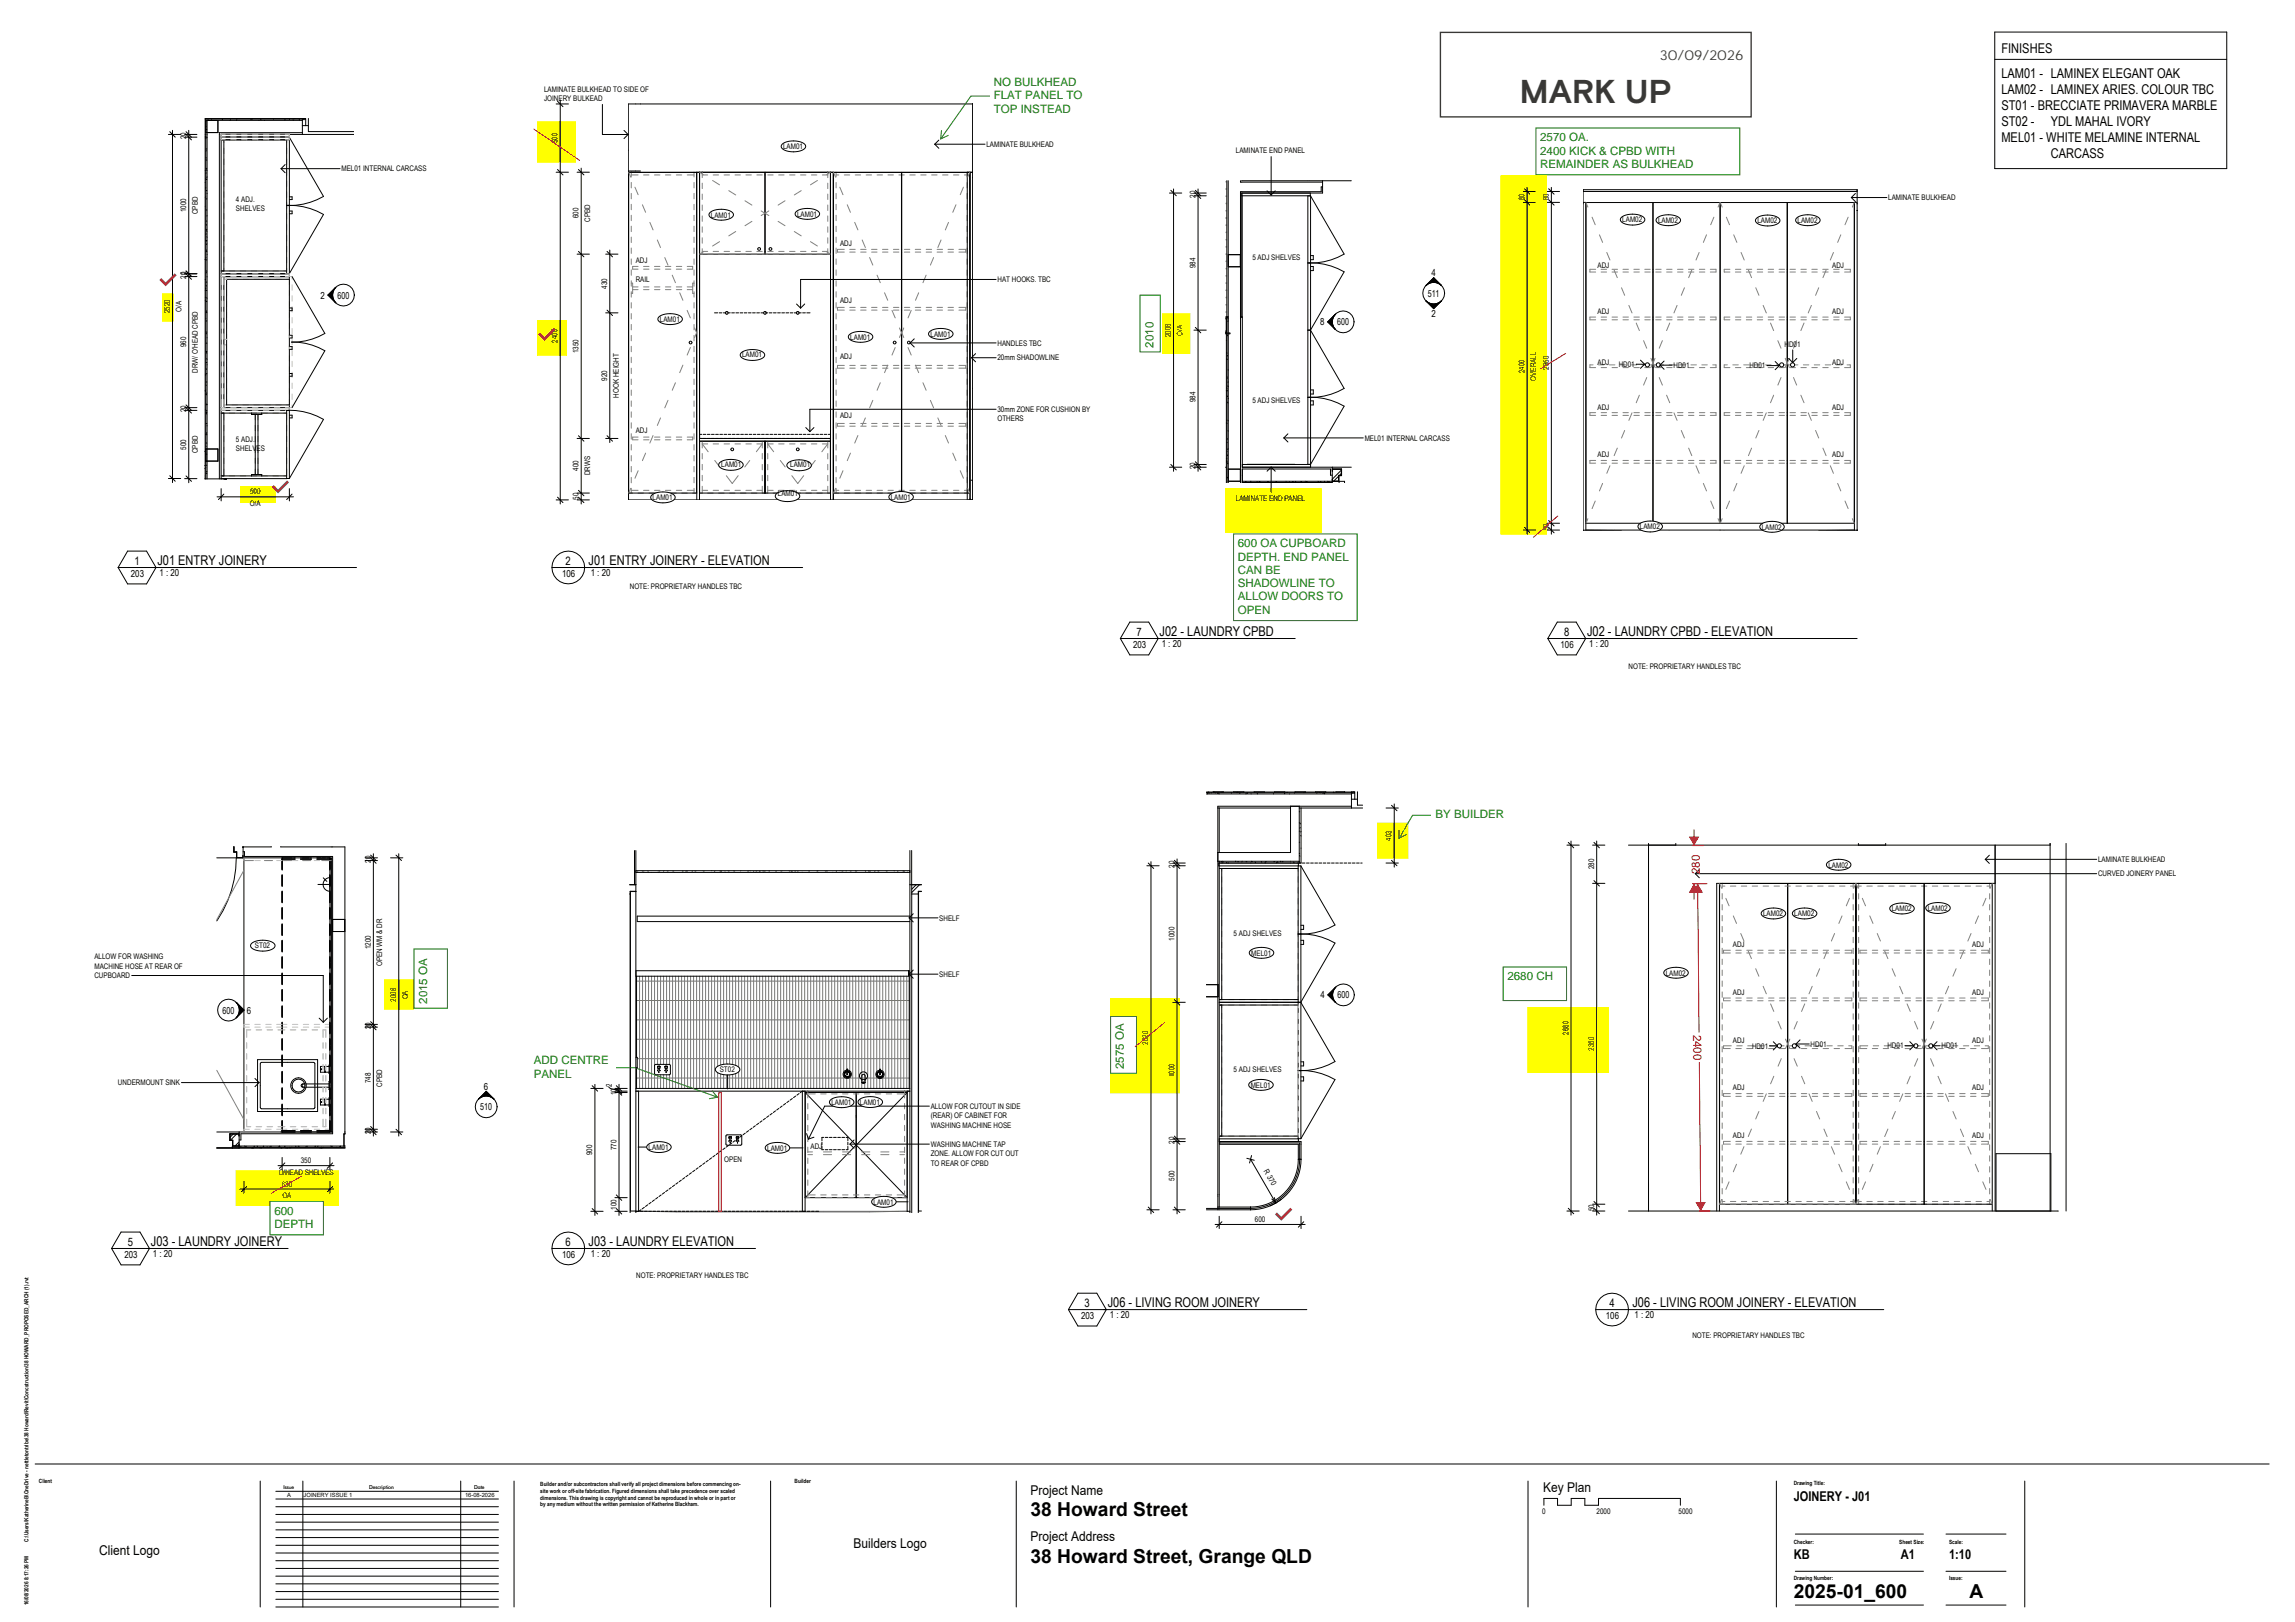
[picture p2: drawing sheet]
<svg xmlns="http://www.w3.org/2000/svg" width="841mm" height="594mm" viewBox="0 0 841 594" stroke-linecap="round" stroke-linejoin="round" font-family="sans-serif">
<defs><g id="words">
<text font-size="12.1" fill="#3d3935" x="556.9" y="37.8">MARK UP</text>
<g font-size="7.1">
<text x="377.6" y="555.4">38 Howard Street</text>
<text x="377.6" y="572.3">38 Howard Street, Grange QLD</text>
<text x="657.3" y="585.4">2025-01_600</text>
<text x="721.7" y="585.4">A</text>
</g>
<text font-size="5" fill="#3d3935" x="608.2" y="21.8">30/09/2026</text>
<g font-size="4.9">
<text x="733.4" y="19.3">FINISHES</text>
<text x="733.4" y="28.7">LAM01 - LAMINEX ELEGANT OAK</text>
<text x="733.4" y="34.5">LAM02 - LAMINEX ARIES. COLOUR TBC</text>
<text x="733.4" y="40.3">ST01 - BRECCIATE PRIMAVERA MARBLE</text>
<text x="733.4" y="46.1">ST02 -</text>
<text x="751.5" y="46.1">YDL MAHAL IVORY</text>
<text x="733.4" y="51.9">MEL01 - WHITE MELAMINE INTERNAL</text>
<text x="751.5" y="57.8">CARCASS</text>
<text x="57.7" y="207.1">J01 ENTRY JOINERY</text>
<text x="215.7" y="207.1">J01 ENTRY JOINERY - ELEVATION</text>
<text x="424.9" y="233.1">J02 - LAUNDRY CPBD</text>
<text x="581.6" y="233.1">J02 - LAUNDRY CPBD - ELEVATION</text>
<text x="55.3" y="456.5">J03 - LAUNDRY JOINERY</text>
<text x="215.7" y="456.5">J03 - LAUNDRY ELEVATION</text>
<text x="405.9" y="478.9">J06 - LIVING ROOM JOINERY</text>
<text x="598.2" y="478.9">J06 - LIVING ROOM JOINERY - ELEVATION</text>
<text x="377.6" y="547.7">Project Name</text>
<text x="565.5" y="546.5">Key Plan</text>
<text x="657.3" y="549.6">JOINERY - J01</text>
<text x="36.3" y="569.4">Client Logo</text>
<text x="312.8" y="567.1">Builders Logo</text>
<text x="377.6" y="564.4">Project Address</text>
<text x="657.3" y="571">KB</text>
<text x="696.5" y="571">A1</text>
<text x="714.2" y="571">1:10</text>
</g>
<g font-size="4.2" fill="#008000">
<text x="364.2" y="31.5">NO BULKHEAD</text>
<text x="364.2" y="36.4">FLAT PANEL TO</text>
<text x="364.2" y="41.2">TOP INSTEAD</text>
<text x="564.4" y="51.8">2570 OA.</text>
<text x="564.4" y="56.6">2400 KICK &amp; CPBD WITH</text>
<text x="564.4" y="61.5">REMAINDER AS BULKHEAD</text>
<text x="422.6" y="127.3" transform="rotate(-90 422.6 127.3)">2010</text>
<text x="453.6" y="200.4">600 OA CUPBOARD</text>
<text x="453.6" y="205.3">DEPTH. END PANEL</text>
<text x="453.6" y="210.2">CAN BE</text>
<text x="453.6" y="215">SHADOWLINE TO</text>
<text x="453.6" y="219.9">ALLOW DOORS TO</text>
<text x="453.6" y="224.8">OPEN</text>
<text x="526" y="299.8">BY BUILDER</text>
<text x="552.4" y="359.1">2680 CH</text>
<text x="156.6" y="367.7" transform="rotate(-90 156.6 367.7)">2015 OA</text>
<text x="195.6" y="389.8">ADD CENTRE</text>
<text x="195.6" y="394.7">PANEL</text>
<text x="411.8" y="391.5" transform="rotate(-90 411.8 391.5)">2575 OA</text>
<text x="100.5" y="444.9">600</text>
<text x="100.5" y="449.8">DEPTH</text>
</g>
<g font-size="4.2">
<text x="49.2" y="206.8">1</text>
<text x="207.3" y="206.8">2</text>
<text x="416.5" y="232.8">7</text>
<text x="573.1" y="232.8">8</text>
<text x="46.8" y="456.2">5</text>
<text x="207.3" y="456.2">6</text>
<text x="397.5" y="478.6">3</text>
<text x="589.8" y="478.6">4</text>
</g>
<g font-size="4.2" fill="#f00">
<text x="622.9" y="320.2" transform="rotate(-90 622.9 320.2)">280</text>
<text x="620.5" y="378.9" transform="rotate(89 620.5 378.9)">2400</text>
</g>
<g font-size="3.5">
<text x="524.5" y="101.1">4</text>
<text x="117.5" y="109.4">2</text>
<text x="123.7" y="109.4">600</text>
<text x="523.2" y="108.7">511</text>
<text x="483.8" y="119.2">8</text>
<text x="490" y="119.2">600</text>
<text x="524.5" y="116.2">2</text>
<text x="48" y="211.2">203</text>
<text x="58.4" y="211.1">1 : 20</text>
<text x="206" y="211.2">106</text>
<text x="216.5" y="211.1">1 : 20</text>
<text x="415.2" y="237.2">203</text>
<text x="425.7" y="237.1">1 : 20</text>
<text x="571.9" y="237.2">106</text>
<text x="582.3" y="237.1">1 : 20</text>
<text x="483.9" y="365.7">4</text>
<text x="490.1" y="365.7">600</text>
<text x="81.6" y="371.3">600</text>
<text x="90.5" y="371.3">6</text>
<text x="177.3" y="399.1">6</text>
<text x="176" y="406.7">510</text>
<text x="45.6" y="460.6">203</text>
<text x="56.1" y="460.5">1 : 20</text>
<text x="206" y="460.6">106</text>
<text x="216.5" y="460.5">1 : 20</text>
<text x="396.2" y="483">203</text>
<text x="406.7" y="482.9">1 : 20</text>
<text x="588.5" y="483">106</text>
<text x="599" y="482.9">1 : 20</text>
</g>
<g font-size="2.8">
<text x="199.4" y="33.6">LAMINATE BULKHEAD TO SIDE OF</text>
<text x="199.4" y="37.1">JOINERY BULKEAD</text>
<text x="68.2" y="51" transform="rotate(-90 68.2 51)">20</text>
<text x="204.3" y="52.5" transform="rotate(-90 204.3 52.5)">500</text>
<text x="361.5" y="53.8">LAMINATE BULKHEAD</text>
<text x="287" y="54.6">LAM01</text>
<text x="452.9" y="56.2">LAMINATE END PANEL</text>
<text x="125.1" y="62.8">MEL01 INTERNAL CARCASS</text>
<text x="68.2" y="77.8" transform="rotate(-90 68.2 77.8)">1000</text>
<text x="86.4" y="73.9">4 ADJ.</text>
<text x="86.4" y="77.3">SHELVES</text>
<text x="438.1" y="72.5" transform="rotate(-90 438.1 72.5)">20</text>
<text x="558.7" y="73.4" transform="rotate(-90 558.7 73.4)">80</text>
<text x="567.5" y="73.4" transform="rotate(-90 567.5 73.4)">80</text>
<text x="691.9" y="73.4">LAMINATE BULKHEAD</text>
<text x="72.4" y="78.4" transform="rotate(-90 72.4 78.4)">CPBD</text>
<text x="212" y="80" transform="rotate(-90 212 80)">600</text>
<text x="216.3" y="81.3" transform="rotate(-90 216.3 81.3)">CPBD</text>
<text x="260.5" y="79.7">LAM01</text>
<text x="292.1" y="79.4">LAM01</text>
<text x="594.5" y="81.5">LAM02</text>
<text x="607.6" y="81.7">LAM02</text>
<text x="644" y="81.8">LAM02</text>
<text x="658.7" y="81.7">LAM02</text>
<text x="307.8" y="90">ADJ</text>
<text x="458.9" y="95.2">5 ADJ SHELVES</text>
<text x="68.2" y="100.9" transform="rotate(-90 68.2 100.9)">1</text>
<text x="233" y="96.2">ADJ</text>
<text x="438.1" y="98.2" transform="rotate(-90 438.1 98.2)">984</text>
<text x="585.4" y="98.3">ADJ</text>
<text x="671.4" y="98.3">ADJ</text>
<text x="68.2" y="102.1" transform="rotate(-90 68.2 102.1)">20</text>
<text x="222.5" y="105.7" transform="rotate(-90 222.5 105.7)">430</text>
<text x="233" y="103.4">RAIL</text>
<text x="365.5" y="103.4">HAT HOOKS. TBC</text>
<text x="307.8" y="111">ADJ</text>
<text x="62.2" y="114.8" transform="rotate(-90 62.2 114.8)">2520</text>
<text x="66.5" y="114.2" transform="rotate(-90 66.5 114.2)">O/A</text>
<text x="241.8" y="117.9">LAM01</text>
<text x="585.4" y="114.9">ADJ</text>
<text x="671.4" y="114.9">ADJ</text>
<text x="204.3" y="125.6" transform="rotate(-90 204.3 125.6)">2400</text>
<text x="311.6" y="124.4">LAM01</text>
<text x="341" y="123.3">LAM01</text>
<text x="429.1" y="123.5" transform="rotate(-90 429.1 123.5)">2008</text>
<text x="433.3" y="122.9" transform="rotate(-90 433.3 122.9)">O/A</text>
<text x="68.2" y="127.2" transform="rotate(-90 68.2 127.2)">960</text>
<text x="212" y="129.4" transform="rotate(-90 212 129.4)">1350</text>
<text x="271.9" y="130.8">LAM01</text>
<text x="307.8" y="131.3">ADJ</text>
<text x="365.5" y="126.6">HANDLES TBC</text>
<text x="653.9" y="127">HD01</text>
<text x="72.4" y="136.5" transform="rotate(-90 72.4 136.5)">DRW/ O'HEAD CPBD</text>
<text x="365.5" y="132">20mm SHADOWLINE</text>
<text x="558.7" y="136.7" transform="rotate(-90 558.7 136.7)">2400</text>
<text x="567.5" y="135.4" transform="rotate(-90 567.5 135.4)">2350</text>
<text x="585.4" y="133.6">ADJ</text>
<text x="593.2" y="134.4">HD01</text>
<text x="613.2" y="134.8">HD01</text>
<text x="641" y="134.9">HD01</text>
<text x="671.4" y="133.6">ADJ</text>
<text x="222.5" y="139.5" transform="rotate(-90 222.5 139.5)">920</text>
<text x="562.9" y="139.4" transform="rotate(-90 562.9 139.4)">OVERALL</text>
<text x="226.7" y="145.6" transform="rotate(-90 226.7 145.6)">HOOK HEIGHT</text>
<text x="438.1" y="147.4" transform="rotate(-90 438.1 147.4)">984</text>
<text x="458.9" y="147.7">5 ADJ SHELVES</text>
<text x="68.2" y="151.1" transform="rotate(-90 68.2 151.1)">20</text>
<text x="307.8" y="153.2">ADJ</text>
<text x="365.5" y="150.9">30mm ZONE FOR CUSHION BY</text>
<text x="365.5" y="154.3">OTHERS</text>
<text x="585.4" y="150">ADJ</text>
<text x="671.4" y="150">ADJ</text>
<text x="86.4" y="161.9">5 ADJ.</text>
<text x="233" y="158.4">ADJ</text>
<text x="500.1" y="161.4">MEL01 INTERNAL CARCASS</text>
<text x="68.2" y="164.7" transform="rotate(-90 68.2 164.7)">500</text>
<text x="72.4" y="166" transform="rotate(-90 72.4 166)">CPBD</text>
<text x="86.4" y="165.3">SHELVES</text>
<text x="585.4" y="167.4">ADJ</text>
<text x="671.4" y="167.4">ADJ</text>
<text x="212" y="172.5" transform="rotate(-90 212 172.5)">400</text>
<text x="264.3" y="171.2">LAM01</text>
<text x="289.6" y="171.2">LAM01</text>
<text x="438.1" y="171.9" transform="rotate(-90 438.1 171.9)">20</text>
<text x="216.3" y="174.1" transform="rotate(-90 216.3 174.1)">DRWS</text>
<text x="91.6" y="185.3">O/A</text>
<text x="91.6" y="181">500</text>
<text x="212" y="183.1" transform="rotate(-90 212 183.1)">50</text>
<text x="239.2" y="183.2">LAM01</text>
<text x="285" y="181.7">LAM01</text>
<text x="326.4" y="183">LAM01</text>
<text x="452.9" y="183.6">LAMINATE END PANEL</text>
<text x="567.5" y="194.2" transform="rotate(-90 567.5 194.2)">50</text>
<text x="600.9" y="193.9">LAM02</text>
<text x="645.6" y="194">LAM02</text>
<text x="230.8" y="215.9">NOTE: PROPRIETARY HANDLES TBC</text>
<text x="596.8" y="244.9">NOTE: PROPRIETARY HANDLES TBC</text>
<text x="509.9" y="307.9" transform="rotate(-90 509.9 307.9)">403</text>
<text x="135.8" y="316" transform="rotate(-90 135.8 316)">20</text>
<text x="430.4" y="317.9" transform="rotate(-90 430.4 317.9)">20</text>
<text x="670" y="317.8">LAM02</text>
<text x="768.8" y="315.8">LAMINATE BULKHEAD</text>
<text x="584.1" y="318.5" transform="rotate(-90 584.1 318.5)">280</text>
<text x="768.8" y="321">CURVED JOINERY PANEL</text>
<text x="646.1" y="335.6">LAM02</text>
<text x="657.5" y="335.6">LAM02</text>
<text x="693.2" y="333.8">LAM02</text>
<text x="706.4" y="333.6">LAM02</text>
<text x="344.2" y="337.2">SHELF</text>
<text x="93.4" y="347.4">ST02</text>
<text x="135.8" y="347.7" transform="rotate(-90 135.8 347.7)">1200</text>
<text x="430.4" y="344.6" transform="rotate(-90 430.4 344.6)">1000</text>
<text x="452" y="342.7">5 ADJ SHELVES</text>
<text x="635" y="346.9">ADJ</text>
<text x="722.7" y="346.9">ADJ</text>
<text x="34.6" y="351.4">ALLOW FOR WASHING</text>
<text x="140.1" y="353.9" transform="rotate(-90 140.1 353.9)">OPEN WM &amp; DR</text>
<text x="458.5" y="350">MEL01</text>
<text x="34.6" y="354.9">MACHINE HOSE AT REAR OF</text>
<text x="34.6" y="358.3">CUPBOARD</text>
<text x="344.2" y="357.8">SHELF</text>
<text x="610.4" y="357.3">LAM02</text>
<text x="635" y="364.6">ADJ</text>
<text x="722.7" y="364.6">ADJ</text>
<text x="145.1" y="366.9" transform="rotate(-90 145.1 366.9)">2008</text>
<text x="149.4" y="366.1" transform="rotate(-90 149.4 366.1)">OA</text>
<text x="135.8" y="377" transform="rotate(-90 135.8 377)">20</text>
<text x="420.8" y="382.6" transform="rotate(-90 420.8 382.6)">2520</text>
<text x="574.7" y="379.1" transform="rotate(-90 574.7 379.1)">2680</text>
<text x="635" y="381.9">ADJ</text>
<text x="663.5" y="383.4">HD01</text>
<text x="722.7" y="381.9">ADJ</text>
<text x="584.1" y="384.8" transform="rotate(-90 584.1 384.8)">2350</text>
<text x="642" y="384.1">HD01</text>
<text x="691.6" y="384">HD01</text>
<text x="711.5" y="384">HD01</text>
<text x="263.8" y="392.7">ST02</text>
<text x="430.4" y="394.7" transform="rotate(-90 430.4 394.7)">1000</text>
<text x="452" y="392.5">5 ADJ SHELVES</text>
<text x="43.2" y="397.5">UNDERMOUNT SINK</text>
<text x="135.8" y="396.8" transform="rotate(-90 135.8 396.8)">748</text>
<text x="140.1" y="398.1" transform="rotate(-90 140.1 398.1)">CPBD</text>
<text x="224.2" y="398.1" transform="rotate(-90 224.2 398.1)">20</text>
<text x="225.9" y="401.2" transform="rotate(-90 225.9 401.2)">10</text>
<text x="458.3" y="398.4">MEL01</text>
<text x="635" y="399.4">ADJ</text>
<text x="722.7" y="399.4">ADJ</text>
<text x="304.7" y="404.7">LAM01</text>
<text x="315.1" y="404.7">LAM01</text>
<text x="341.1" y="406.1">ALLOW FOR CUTOUT IN SIDE</text>
<text x="341.1" y="409.6">(REAR) OF CABINET FOR</text>
<text x="341.1" y="413">WASHING MACHINE HOSE</text>
<text x="135.8" y="415.4" transform="rotate(-90 135.8 415.4)">20</text>
<text x="430.4" y="418.9" transform="rotate(-90 430.4 418.9)">20</text>
<text x="635" y="416.8">ADJ</text>
<text x="722.7" y="416.8">ADJ</text>
<text x="110.2" y="426">350</text>
<text x="217" y="423.1" transform="rotate(-90 217 423.1)">900</text>
<text x="225.9" y="421.3" transform="rotate(-90 225.9 421.3)">770</text>
<text x="237.7" y="421.2">LAM01</text>
<text x="265.4" y="425.7">OPEN</text>
<text x="281.1" y="421.5">LAM01</text>
<text x="297" y="420.8">ADJ</text>
<text x="341.1" y="420.1">WASHING MACHINE TAP</text>
<text x="341.1" y="423.5">ZONE. ALLOW FOR CUT OUT</text>
<text x="102.1" y="430.2">O/HEAD SHELVES</text>
<text x="341.1" y="426.9">TO REAR OF CPBD</text>
<text x="463.1" y="429" transform="rotate(60 463.1 429)">R 370</text>
<text x="103.2" y="434.6">630</text>
<text x="430.4" y="432.5" transform="rotate(-90 430.4 432.5)">500</text>
<text x="103.5" y="438.8">OA</text>
<text x="225.9" y="443.1" transform="rotate(-90 225.9 443.1)">100</text>
<text x="320.1" y="441.2">LAM01</text>
<text x="584.1" y="443.6" transform="rotate(-90 584.1 443.6)">50</text>
<text x="459.9" y="447.5">600</text>
<text x="233.2" y="468.2">NOTE: PROPRIETARY HANDLES TBC</text>
<text x="620.2" y="490.2">NOTE: PROPRIETARY HANDLES TBC</text>
<text x="565.1" y="554.4">0</text>
<text x="585" y="554.4">2000</text>
<text x="615.1" y="554.4">5000</text>
</g>
<g font-size="2.1">
<text x="14.3" y="543.2">Client</text>
<text x="198" y="544.3">Builder and/or subcontractors shall verify all project dimensions before commencing on-</text>
<text x="291.2" y="543.2">Builder</text>
<text x="657.3" y="543.9">Drawing Title:</text>
<text x="105.3" y="548.3">A</text>
<text x="111.3" y="548.3">JOINERY ISSUE 1</text>
<text x="170.4" y="548.3">16-08-2026</text>
<text x="198" y="546.8">site work or off-site fabrication. Figured dimensions shall take precedence over scaled</text>
<text x="198" y="549.2">dimensions. This drawing is copyright and cannot be reproduced in whole or in part or</text>
<text x="198" y="551.7">by any medium without the written permission of Katherine Blackham.</text>
<text x="10.5" y="564.7" transform="rotate(-90 10.5 564.7)">C:\Users\KatherineB\OneDrive - nettletontribe\38 Howard\Revit\Concstruction\38 HOWARD_PROPOSED_ARCH (1).rvt</text>
<text x="657.3" y="565.6">Checker:</text>
<text x="696" y="565.6">Sheet Size:</text>
<text x="714.2" y="565.6">Scale:</text>
<text x="657.3" y="578.8">Drawing Number:</text>
<text x="714.2" y="578.8">Issue:</text>
<text x="10.5" y="588" transform="rotate(-90 10.5 588)">16/08/2026 8:17:26 PM</text>
</g>
<g font-size="1.9">
<text x="103.9" y="545.4">Issue</text>
<text x="135.3" y="545.4">Description</text>
<text x="173.7" y="545.4">Date</text>
</g>
</g></defs>
<g fill="none" stroke="#000" stroke-width=".37">
<path d="M75.4 44.4h.1M75.4 44.1h4.5v4.5h-4.5M75.4 46.3v.1M75.4 50h-.2M75.4 50l-.2 .5M75.4 57.7l.2 .2M75.5 47.4h.3M75.5 50.5h.3M75.5 54.6h.3M75.5 58.6h.3M75.6 55.1l-.2 .3M75.9 50.3h.1"/>
<path d="M76.3 43.8l-.2 .3M77.5 43.6v.1M81 50.2h25M81 50.1h25M81.4 43.6l.2 .3M82 51.2v48M84.5 43.8l-.2 .3M86.7 44l-.1 .1M86.9 43.5l-.2 .1M91.9 43.6l.6-.2v.2M92 43.6v.1M94.9 44v.1"/>
<path d="M95.5 43.7l.2 .3M96.9 44v.1M100.2 43.6v.1M104.5 43.7l-.2 .2M105 51.2v49.1M106 50.3l12.5 21.6a25 25 0 0 1-12.7 3.4M106 49.2h23.7M106 51.2h-25M106.1 43.6v.2M107.4 43.9l.1 .2M107.9 43.5h-.3M108.3 43.4h.1"/>
<path d="M109.6 43.7l.2 .3M110.8 43.4v5.8M110.8 43.6h-35.4v131.8M110.8 48.6h-30.4v126.8M110.8 44.1h-34.9v131.3M110.8 46h2.2M111 43.4v.4h.9v-.4h-36.7v132M111.7 43.4h.1M112 43.4v2.6M113 43.4v4.8h16.7M75.2 66.9h.1M75.3 75.5h-.1"/>
<path d="M75.4 72.1l-.2 .1M75.4 65.5h.1M75.4 68.8l-.1 .1M75.4 62.4h-.2M75.5 61.7h.3M75.5 65.7h.3M75.5 69.8h.3M75.5 72.9h.3M75.5 76.9h.3M75.5 63.3l-.1 .2M75.7 62.2l.1 .2M75.9 79l-.1 .1"/>
<path d="M75.9 70.9h.1M75.9 64.8l-.1 .2M105 75.2h1v-26.1h-25v126.3M105 75.3h1v24.9M105.8 75.2a25 25 0 0 1 12.7 3.3l-12.5 21.7M106 77.3h1v1h-1M106 72.1h1v1h-1M75.2 95h.1M75.2 95v.1M75.4 94.2l.1 .1M75.4 88.1l.2 .3M75.5 81h.3"/>
<path d="M75.5 84h.3M75.5 88.1h.3M75.5 92.2h.3M75.5 95.2h.3M75.5 99.3h.3M75.5 82.2l.2 .3M75.6 85.6l-.2 .3M75.6 99.7l-.1 .3M75.7 84.5l.1 .3M75.7 91.6l-.2 .2M75.8 86.7l.1 .2M75.8 89.3l-.2 .3"/>
<path d="M75.9 93.2h.1M81 99.2h24M75.2 102.3l.1 .1M75.2 108.8l.2 .2M75.3 109.9h-.1M75.4 106.3h-.2M75.4 105.5v.2M75.4 116.6h.1M75.5 103.3h.3M75.5 106.4h.3M75.5 110.4h.3M75.5 114.5h.3"/>
<path d="M75.5 117.6h.3M75.5 110.2l-.1 .1M75.5 104.5l.2 .3M75.7 113.9l-.2 .3M75.8 109l.1 .3M75.9 101.3l-.1 .1M81 100.3h25v22.5M81 101.3h25M82 101.3v48h-1M106 112.8h1v1h-1M106 102.3h-23v46h23M106 100.2l-25 .1"/>
<path d="M107 101.4l12 20.7a24 24 0 0 1-12.2 3.3M75.4 137.2l-.2 .2h.2M75.5 121.6h.3M75.5 125.7h.3M75.5 128.7h.3M75.5 132.8h.3M75.5 136.9h.3M75.5 139.9h.3M75.5 135l.2 .3M75.6 129.1l.2 .3M75.7 122.1l-.2 .2M75.7 131.3l.2 .3"/>
<path d="M75.9 133.6h.1M75.9 123.7h.1M106 136.8h1v1h-1M106 127v1M106 127h1v1h-1M106 122.8v1M106 122.8h1v1h-1M106 123.8v3.2M106 128v47.3M106.8 125.3a24 24 0 0 1 12.2 3.2l-12 20.8M75.2 143.3h.2M75.3 144.4l.1 .1"/>
<path d="M75.4 150.1l-.2 .1M75.4 142.8l-.2 .3M75.4 159.1h.1M75.4 141l.2 .2M75.5 144h.3M75.5 148h.3M75.5 151.1h.3M75.5 155.2h.3M75.5 159.2h.3M75.6 151.4l.1 .3M75.7 144.4l-.2 .3M75.8 158.5l-.2 .3"/>
<path d="M75.8 150.3l-.2 .3M75.8 155.9l.1 .1M75.9 148.1l-.1 .2M81 150.3h25M81 149.3h25M81 151.3h11.2M82 151.3v23M92.2 151.3v.5h3.7v-.5M92.2 151.3h3.7M93.5 151.8v22M94.5 151.8v22M95.9 151.3h9.1"/>
<path d="M105 150.3v25h-24M105.8 150.3a25 25 0 0 1 12.7 3.3l-12.5 21.7M106 152.1h1v1h-1M75 175.4h7.9v.3M75 171.6h.2M75 170.5h.2M75 165.3h.2M75.4 164.4h4.5v4.5h-4.5M75.4 168.9h4.4M75.4 163.3l.1 .2M75.4 171.2h.1M75.5 162.3h.3"/>
<path d="M75.5 166.3h.3M75.5 170.4h.3M75.5 173.5h.3M75.6 168.9l-.2 .3M75.8 172.6l-.2 .3M81 174.3h11.2M82.1 175.4l.7 .3M92.2 174.3h3.7M92.2 174.3v-.5h3.7v.5M95.9 174.3h9.1M105 175.3h1"/>
</g>
<g fill="none" stroke="#c0c0c0" stroke-width=".37">
<path d="M81 50.2h1.5M81 50.1h1.5M82 51.2v1M82 54.2v2M82 58.2v2M82.5 49.1h-1.5v2.1h1.5M84.5 50.2h2M84.5 50.1h2M84.5 49.1h2M86.5 51.2h-2.5M88.5 50.2h2M88.5 50.1h2"/>
<path d="M88.5 49.1h2M90.5 51.2h-2.5M92.5 50.2h2M92.5 50.1h2M92.5 49.1h2M94.5 51.2h-2.5M96.5 50.2h2M96.5 50.1h2M96.5 49.1h2M98.5 51.2h-2.5M100.5 50.2h2M100.5 50.1h2"/>
<path d="M100.5 49.1h2M102.5 51.2h-2.5M104.5 49.1h1.5v2.1h-2M104.5 50.2h1.5M104.5 50.1h1.5M105 51.2v1M105 54.2v2M105 58.2v2M82 62.2v2M82 66.2v2M82 70.2v2M82 74.2v2"/>
<path d="M82 78.2v2M105 62.2v2M105 66.2v2M105 70.2v2M105 74.2v2M105 78.2v2M82 82.2v2M82 86.2v2M82 90.2v2M82 94.2v2M82 98.2v1h-1M84 99.2h2"/>
<path d="M88 99.2h2M92 99.2h2M96 99.2h2M100 99.2h2M105 82.2v2M105 86.2v2M105 90.2v2M105 94.2v2M105 98.2v1h-1M81 101.3h2.5M81 106.3v2M81 110.3v2"/>
<path d="M81 114.3v2M81 118.3v2M82 101.3v48M82 102.3h1v2M82.5 100.3h-1.5v4M83 106.3v2M83 110.3v2M83 114.3v2M83 118.3v2M84.5 101.3h3M84.5 100.3h2M85 102.3h2"/>
<path d="M88.5 101.3h3M88.5 100.3h2M89 102.3h2M92.5 101.3h3M92.5 100.3h2M93 102.3h2M96.5 101.3h3M96.5 100.3h2M97 102.3h2M100.5 101.3h3M100.5 100.3h2M101 102.3h2"/>
<path d="M104.5 101.3h2.5v1M104.5 100.3h1.5v1M105 102.3h1v2M106 106.3v2M106 110.3v2M106 114.3v2M106 118.3v2M107 104.3v2M107 108.3v2M107 112.3v2M107 116.3v2M81 122.3v2"/>
<path d="M81 126.3v2M81 130.3v2M81 134.3v2M81 138.3v2M82 126.3h1v2M83 122.3v2h-1M83 130.3v2M83 134.3v2M83 138.3v2M106 122.3v2M106 126.3v2M106 130.3v2"/>
<path d="M106 134.3v2M106 138.3v2M107 120.3v2M107 124.3v2M107 128.3v2M107 132.3v2M107 136.3v2M81 151.3h1v2.5M81 149.3h2.5M81 142.3v2M81 146.3v4h1.5M81 149.3h1"/>
<path d="M82 155.8v2M82 159.8v2M83 146.3v2h-1M83 142.3v2M84 151.3h2M84.5 149.3h3M84.5 150.3h2M85 148.3h2M88 151.3h2M88.5 149.3h3M88.5 150.3h2M89 148.3h2"/>
<path d="M92 151.3h2M92.5 149.3h3M92.5 150.3h2M93 148.3h2M96 151.3h2M96.5 149.3h3M96.5 150.3h2M97 148.3h2M100 151.3h2M100.5 149.3h3M100.5 150.3h2M101 148.3h2"/>
<path d="M104 151.3h1v2.5M105 155.8v2M105 159.8v2M106 146.3v2h-1M106 142.3v2M106 149.3v1h-1.5M107 148.3v1h-2.5M107 140.3v2M107 144.3v2M75.2 174.2l-.2 .2M75.2 174.7l-.2 .1M82 163.8v2"/>
<path d="M82 167.8v2M82 171.8v2.5h-1M84 174.3h2M88 174.3h2M92 174.3h2M96 174.3h2M100 174.3h2M105 163.8v2M105 167.8v2M105 171.8v2.5h-1"/>
</g>
<g fill="none" stroke="#808080" stroke-width=".37">
<path d="M92.2 151.3v.5h3.7v-.5M93.5 151.8v2M93.5 155.8v2M93.5 159.8v2M94.5 151.8v2M94.5 155.8v2M94.5 159.8v2M92.2 174.3v-.5h3.7v.5M93.5 163.8v2M93.5 167.8v2M93.5 171.8v2M94.5 163.8v2"/>
<path d="M94.5 167.8v2M94.5 171.8v2"/>
</g>
<path d="M355 183.1h1.4z" fill="#fff"/>
<g fill="none" stroke="#000" stroke-width=".37">
<path d="M356.4 37.9v145.2h-126.3M356.4 38.1h-126.2v145M230.1 55h.1M230.2 62.6h4.5M230.4 63.1v117.5M231.3 63.1h.1M255.3 63.1v120M256.3 63.1v120M256.4 63.1v97.5M257.3 63.1h.1M280.3 63.1v30M280.3 64.1h.1"/>
<path d="M280.4 63.1v30M303.3 63.1h.1M304.3 63.1v30M304.3 63.1v120M305.3 63.1v120M305.4 63.1v117.5M330.3 64.1h.1M330.3 63.1v117.5M330.4 63.1v117.5M354.4 63.1v120M355.3 63.1v117.5h-49.9M355.4 63.1v120"/>
<path d="M356.4 65.1h.1M356.4 63.1h-126.1v120M256.3 93.1h48M280.3 92.1h.1M330.3 91.3h.1M330.3 92.3h.1M261.8 114.6h1.2M263.5 114.6h1M265.1 114.6h1M266.6 114.6h1M268.1 114.6h1M269.7 114.6h1"/>
<path d="M271.2 114.6h1M272.7 114.6h1M274.2 114.6h1M275.8 114.6h1M277.3 114.6h1M278.8 114.6h1M280.4 114.6h1M281.9 114.6h1M283.4 114.6h1M285 114.6h1M286.5 114.6h1M288 114.6h1"/>
<path d="M289.5 114.6h1M291.1 114.6h1M292.6 114.6h1M294.1 114.6h1M295.7 114.6h1.1M330.3 112.6h.1M330.3 113.6h.1M330.3 133.8h.1M330.3 134.8h.1M256.3 159.1h.8M257.7 159.1h1M259.2 159.1h1"/>
<path d="M260.7 159.1h1M262.2 159.1h1M263.8 159.1h1M265.3 159.1h1M266.8 159.1h1M268.4 159.1h1M269.9 159.1h1M271.4 159.1h1M273 159.1h1M274.5 159.1h1M276 159.1h1M277.5 159.1h1"/>
<path d="M279.1 159.1h1M280.6 159.1h1M282.1 159.1h1M283.7 159.1h1M285.2 159.1h1M286.7 159.1h1M288.2 159.1h1M289.8 159.1h1M291.3 159.1h1M292.8 159.1h1M294.4 159.1h1M295.9 159.1h1"/>
<path d="M297.4 159.1h1M299 159.1h1M300.5 159.1h1M302 159.1h1M303.5 159.1h.8M330.3 155.1h.1M330.3 156.1h.1M356.4 142.2h.1M256.3 160.6h48M256.3 161.6h48M256.4 161.6v19M280.3 161.6v19"/>
<path d="M280.4 161.6v19M304.3 160.6v20M330.3 179.6h.1M355.8 175.9h.6M230.2 182.7h.1M230.3 180.6h25M256.3 180.6h48M305.3 182.7h.1M355 183.1h.1M355.4 182.7h.1"/>
<circle cx="278.2" cy="91.2" r=".5"/>
<circle cx="282.3" cy="91.2" r=".5"/>
<circle cx="266.3" cy="114.6" r=".5"/>
<circle cx="280.3" cy="114.6" r=".5"/>
<circle cx="292.3" cy="114.6" r=".5"/>
<circle cx="253.1" cy="125.5" r=".5"/>
<circle cx="327.8" cy="125.5" r=".5"/>
<circle cx="333" cy="125.5" r=".5"/>
<circle cx="268.3" cy="164.6" r=".5"/>
<circle cx="292.3" cy="164.6" r=".5"/>
</g>
<g fill="none" stroke="#808080" stroke-width=".37">
<path d="M230.4 63.1l.7 1.8M231.3 64.1h2.5M231.3 63.1v1.7M231.3 66.8v2M231.3 70.8v2M231.3 74.8v2M231.3 78.8v2M232.7 68.6l1.1 2.7M235.4 75l1.2 2.8M235.8 64.1h2M239.8 64.1h2M243.8 64.1h2"/>
<path d="M247.8 64.1h2M251.8 64.1h2.5M254.3 63.1v1.7M254.3 66.8v2M254.3 70.8v2M254.3 74.8v2M254.3 78.8v2M256.4 63.1l1.3 .9M257.3 63.1v2M257.3 67.1v2M257.3 71.1v2M257.3 75.1v2"/>
<path d="M257.3 79.1v2M257.3 64.1h2M261.1 66.1l2.6 1.6M261.3 64.1h2M265.3 64.1h2M267.1 69.8l2.5 1.6M269.3 64.1h2M273 73.5l2.5 1.6M273.3 64.1h2M277.3 64.1h2M278.9 77.3l2.8 1.7M280.3 78.1l-1.4 .9"/>
<path d="M281.3 64.1h2M281.7 77.3l-1.3 .8M285.3 64.1h2M287.7 73.5l-2.6 1.6M289.3 64.1h2M293.3 64.1h2M293.6 69.8l-2.5 1.6M297.3 64.1h2M299.5 66.1l-2.5 1.6M301.3 64.1h2M303.3 63.1v2M303.3 67.1v2"/>
<path d="M303.3 71.1v2M303.3 75.1v2M303.3 79.1v2M304.3 63.1l-1.4 .9M305.4 63.1l.8 1.8M306.4 64.1h1M306.4 63.1v1.7M306.4 66.8v2M306.4 70.8v2M306.4 74.8v2M306.4 78.8v2M307.7 68.6l1.2 2.7"/>
<path d="M309.4 64.1h2M310.5 75l1.1 2.8M313.4 64.1h2M317.4 64.1h2M321.4 64.1h2M325.4 64.1h2M329.4 64.1h2M333.4 64.1h2M337.4 64.1h2M341.4 64.1h2M345.4 64.1h2M349.4 64.1h2"/>
<path d="M350.3 75l-1.2 2.8M353 68.6l-1.1 2.7M353.4 64.1h1M354.4 63.1v1.7M354.4 66.8v2M354.4 70.8v2M354.4 74.8v2M354.4 78.8v2M355.3 63.1l-.7 1.8M231.3 82.8v2M231.3 86.8v2M231.3 90.8v2"/>
<path d="M231.3 94.8v2M231.3 98.8v2M233.8 97.6h-2v1h2M235.8 98.6h2M235.8 97.6h2M238.1 81.4l1.2 2.8M239.8 98.6h2M239.8 97.6h2M240.9 87.9l1.1 2.8M243.6 94.3l1.2 2.8M243.8 98.6h2M243.8 97.6h2"/>
<path d="M247.8 98.6h2M247.8 97.6h2M251.8 97.6h2v1h-2M254.3 82.8v2M254.3 86.8v2M254.3 90.8v2M254.3 94.8v2M254.3 98.8v2M257.3 83.1v2M257.3 87.1v2M257.3 91.1v2h-1M257.3 92.1h2"/>
<path d="M257.7 92.2l-1.3 .9M259.3 93.1h2M261.3 92.1h2M263.3 93.1h2M263.7 88.5l-2.6 1.6M265.3 92.1h2M267.3 93.1h2M269.3 92.1h2M269.6 84.8l-2.5 1.6M271.3 93.1h2M273.3 92.1h2M275.3 93.1h2"/>
<path d="M275.5 81.1l-2.5 1.6M277.3 92.1h2M279.3 93.1h2M281.3 92.1h2M283.3 93.1h2M285.1 81.1l2.6 1.6M285.3 92.1h2M287.3 93.1h2M289.3 92.1h2M291.1 84.8l2.5 1.6M291.3 93.1h2M293.3 92.1h2"/>
<path d="M295.3 93.1h2M297 88.5l2.5 1.6M297.3 92.1h2M299.3 93.1h2M301.3 92.1h2M302.9 92.2l1.4 .9M303.3 91.1v2h1M303.3 83.1v2M303.3 87.1v2M306.4 82.8v2M306.4 86.8v2M306.4 90.8v2"/>
<path d="M306.4 94.8v2M306.4 98.8v2M309.4 91.3h-2.5v1h2.5M311.4 92.3h2M311.4 91.3h2M313.2 81.4l1.2 2.8M315.4 92.3h2M315.4 91.3h2M315.9 87.9l1.2 2.8M318.7 94.3l1.1 2.8M319.4 92.3h2M319.4 91.3h2"/>
<path d="M323.4 92.3h2M323.4 91.3h2M327.4 92.3h2M327.4 91.3h2M331.4 92.3h2M331.4 91.3h2M335.4 92.3h2M335.4 91.3h2M339.4 92.3h2M339.4 91.3h2M342.1 94.3l-1.2 2.8M343.4 92.3h2"/>
<path d="M343.4 91.3h2M344.8 87.9l-1.1 2.8M347.4 92.3h2M347.4 91.3h2M347.6 81.4l-1.2 2.8M351.4 91.3h2.5v1h-2.5M354.4 82.8v2M354.4 86.8v2M354.4 90.8v2M354.4 94.8v2M354.4 98.8v2M231.3 103.7h.5v3.8h-.5"/>
<path d="M231.3 102.8v2M231.3 106.8v2M231.3 110.8v2M231.3 114.8v2M231.3 118.8v2M231.8 106.1h2M231.8 105.1h2M235.8 106.1h2M235.8 105.1h2M239.8 106.1h2M239.8 105.1h2M243.8 106.1h2"/>
<path d="M243.8 105.1h2M246.3 100.8l1.2 2.7M247.8 106.1h2M247.8 105.1h2M249.1 107.2l1.1 2.8M251.8 113.7l1.2 2.7M251.8 106.1h2M251.8 105.1h2M254.3 103.7h-.5v3.8h.5M254.3 102.8v2M254.3 106.8v2M254.3 110.8v2"/>
<path d="M254.3 114.8v2M254.3 118.8v2M306.4 102.8v2M306.4 106.8v2M306.4 110.8v2M306.4 114.8v2M306.4 118.8v2M309.4 112.6h-2.5v1h2.5M311.4 113.6h2M311.4 112.6h2M315.4 113.6h2M315.4 112.6h2"/>
<path d="M319.4 113.6h2M319.4 112.6h2M321.4 100.8l1.2 2.7M323.4 113.6h2M323.4 112.6h2M324.1 107.2l1.2 2.8M326.9 113.7l1.1 2.7M327.4 113.6h2M327.4 112.6h2M331.4 113.6h2M331.4 112.6h2M333.9 113.7l-1.2 2.7"/>
<path d="M335.4 113.6h2M335.4 112.6h2M336.6 107.2l-1.1 2.8M339.4 100.8l-1.2 2.7M339.4 113.6h2M339.4 112.6h2M343.4 113.6h2M343.4 112.6h2M347.4 113.6h2M347.4 112.6h2M351.4 112.6h2.5v1h-2.5M354.4 102.8v2"/>
<path d="M354.4 106.8v2M354.4 110.8v2M354.4 114.8v2M354.4 118.8v2M231.3 122.8v2M231.3 126.8v2M231.3 130.8v2M231.3 134.8v2M231.3 138.8v2M250.2 133.7l-1.1 2.8M253 127.3l-1.2 2.8M254.3 122.8v2"/>
<path d="M254.3 126.8v2M254.3 130.8v2M254.3 134.8v2M254.3 138.8v2M254.5 120.1l.8 1.8-.8 1.7M306.4 122.8v2M306.4 126.8v2M306.4 130.8v2M306.4 134.8v2M306.4 138.8v2M309.4 133.8h-2.5v1h2.5M311.4 134.8h2"/>
<path d="M311.4 133.8h2M315.4 134.8h2M315.4 133.8h2M319.4 134.8h2M319.4 133.8h2M323.4 134.8h2M323.4 133.8h2M325.3 133.7l-1.2 2.8M327.4 134.8h2M327.4 133.8h2M328 127.3l-1.1 2.8M329.6 120.1l.7 1.8-.7 1.7"/>
<path d="M331.2 120.1l-.8 1.8 .8 1.7M331.4 134.8h2M331.4 133.8h2M332.7 127.3l1.2 2.8M335.4 134.8h2M335.4 133.8h2M335.5 133.7l1.1 2.8M339.4 134.8h2M339.4 133.8h2M343.4 134.8h2M343.4 133.8h2M347.4 134.8h2"/>
<path d="M347.4 133.8h2M351.4 133.8h2.5v1h-2.5M354.4 122.8v2M354.4 126.8v2M354.4 130.8v2M354.4 134.8v2M354.4 138.8v2M231.3 142.8v2M231.3 146.8v2M231.3 150.8v2M231.3 154.8v2M231.3 158.8v2"/>
<path d="M239.3 159.5l-1.2 2.8M242 153.1l-1.1 2.7M244.8 146.6l-1.2 2.8M247.5 140.2l-1.2 2.7M254.3 142.8v2M254.3 146.8v2M254.3 150.8v2M254.3 154.8v2M254.3 158.8v2M306.4 142.8v2M306.4 146.8v2M306.4 150.8v2"/>
<path d="M306.4 154.8v2M306.4 158.8v2M309.4 155.1h-2.5v1h2.5M311.4 156.1h2M311.4 155.1h2M314.4 159.5l-1.2 2.8M315.4 156.1h2M315.4 155.1h2M317.1 153.1l-1.2 2.7M319.4 156.1h2M319.4 155.1h2M319.8 146.6l-1.1 2.8"/>
<path d="M322.6 140.2l-1.2 2.7M323.4 156.1h2M323.4 155.1h2M327.4 156.1h2M327.4 155.1h2M331.4 156.1h2M331.4 155.1h2M335.4 156.1h2M335.4 155.1h2M338.2 140.2l1.2 2.7M339.4 156.1h2M339.4 155.1h2"/>
<path d="M340.9 146.6l1.2 2.8M343.4 156.1h2M343.4 155.1h2M343.7 153.1l1.1 2.7M346.4 159.5l1.2 2.8M347.4 156.1h2M347.4 155.1h2M351.4 155.1h2.5v1h-2.5M354.4 142.8v2M354.4 146.8v2M354.4 150.8v2M354.4 154.8v2"/>
<path d="M354.4 158.8v2M231.1 178.9l-.7 1.7M231.3 179.6h2.5M231.3 162.8v2M231.3 166.8v2M231.3 170.8v2M231.3 174.8v2.1M231.3 178.9v1.7M233.8 160.1h-2v1h2M233.8 172.4l-1.1 2.8M235.8 179.6h2M235.8 161.1h2"/>
<path d="M235.8 160.1h2M236.6 166l-1.2 2.7M239.8 179.6h2M239.8 161.1h2M239.8 160.1h2M243.8 179.6h2M243.8 161.1h2M243.8 160.1h2M247.8 179.6h2M247.8 161.1h2M247.8 160.1h2M251.8 179.6h2.5"/>
<path d="M251.8 160.1h2v1h-2M254.3 162.8v2M254.3 166.8v2M254.3 170.8v2M254.3 174.8v2.1M254.3 178.9v1.7M257.3 161.6v2.5M257.3 166.1v2M257.3 170.1v2M257.3 174.1v2M257.3 178.1v2.5h-1M257.3 179.6h2"/>
<path d="M259.3 162.6h-2l2.2 2.9M261.3 179.6h2M261.3 162.6h2M261.9 168.7l1.8 2.3M265.3 179.6h2M265.3 162.6h2M266.2 174.2l2.1 2.9 2.2-2.9M269.3 179.6h2M269.3 162.6h2M273.3 179.6h2M273.3 162.6h2M274.7 168.7l-1.8 2.3"/>
<path d="M277.3 179.6h2M277.3 162.6h2l-2.1 2.9M279.3 178.1v2.5h2v-2.5M279.3 161.6v2.5M279.3 166.1v2M279.3 170.1v2M279.3 174.1v2M281.3 179.6h2M281.3 161.6v2.5M281.3 166.1v2M281.3 170.1v2M281.3 174.1v2"/>
<path d="M283.3 162.6h-2l2.2 2.9M285.3 179.6h2M285.3 162.6h2M285.9 168.7l1.8 2.3M289.3 179.6h2M289.3 162.6h2M290.2 174.2l2.1 2.9 2.2-2.9M293.3 179.6h2M293.3 162.6h2M297.3 179.6h2M297.3 162.6h2M298.7 168.7l-1.8 2.3"/>
<path d="M301.3 179.6h2M301.3 162.6h2l-2.1 2.9M303.3 178.1v2.5h1M303.3 161.6v2.5M303.3 166.1v2M303.3 170.1v2M303.3 174.1v2M306.2 178.9l-.8 1.7M306.4 179.6h1M306.4 162.8v2M306.4 166.8v2M306.4 170.8v2"/>
<path d="M306.4 174.8v2.1M306.4 178.9v1.7M308.9 172.4l-1.2 2.8M309.4 179.6h2M311.6 166l-1.1 2.7M313.4 179.6h2M317.4 179.6h2M321.4 179.6h2M325.4 179.6h2M329.4 179.6h2M333.4 179.6h2M337.4 179.6h2"/>
<path d="M341.4 179.6h2M345.4 179.6h2M349.1 166l1.2 2.7M349.4 179.6h2M351.9 172.4l1.1 2.8M353.4 179.6h1M354.4 162.8v2M354.4 166.8v2M354.4 170.8v2M354.4 174.8v2.1M354.4 178.9v1.7M354.6 178.9l.8 1.7h-2"/>
<path d="M230.3 180.6h1.5M233.8 180.6h2M237.8 180.6h2M241.8 180.6h2M245.8 180.6h2M249.8 180.6h2M253.8 180.6h1.5M259.3 180.6h2M263.3 180.6h2M267.3 180.6h2M271.3 180.6h2M275.3 180.6h2"/>
<path d="M283.3 180.6h2M287.3 180.6h2M291.3 180.6h2M295.3 180.6h2M299.3 180.6h2M305.4 180.6h2M309.4 180.6h2M313.4 180.6h2M317.4 180.6h2M321.4 180.6h2M325.4 180.6h2M329.4 180.6h2"/>
<path d="M333.4 180.6h2M337.4 180.6h2M341.4 180.6h2M345.4 180.6h2M349.4 180.6h2"/>
</g>
<g fill="#fff">
<path d="M442.1 290.1h53.1v.3h-53.1z"/>
<path d="M442.1 290.4h53.1v.4h-53.1z"/>
<path d="M442.1 442.6h4.2v.5h-4.2z"/>
<path d="M476.1 296h.7v20.1h-.7z"/>
<path d="M446.8 315.5h29.3v.6h-29.3z"/>
<path d="M446.3 315.5v126.6h.5v-126.6zM446.3 360.7v4.4zM446.3 296v16.3h.5v-16.3z"/>
</g>
<g fill="none" stroke="#000" stroke-width=".37">
<path d="M442.1 290.1h54.3v.4h-.9v-.4M442.1 290.4h53.1M442.1 290.8h53.1M442.6 290.6l-.1 .2M442.8 290.1l-.4 .3M443 290.1l.1 .5M443.9 290.4l-.1 .1M444.6 290.1h3.7M445 290.1h-.3M445.3 290.4h.1M446.2 290.4l-.1 .2M446.3 296h26.6"/>
<path d="M446.6 290.5l.1 .3M446.8 296v16.3M447.8 290.1l.2 .1M451.2 290.4l.1 .1M452.1 290.1h3.7M453.1 290.3l.2 .1M453.5 290.2l.2 .2M454.4 290.4l-.1 .3M456.7 290.5l-.2 .3M457 290.4l.2 .2M458.4 290.7l.1 .1M459.6 290.1h3.7"/>
<path d="M460.7 290.6l.1 .2M466.6 290.7l.1 .1M467.1 290.1h3.7M470.8 290.4l-.1 .3M471.8 290.2l-.3 .1M472.5 290.8h.1M472.9 295.3v17h-26.6M474.4 290.4l-.1 .1M474.6 290.1h3.7M476.1 297.3h.1M476.1 296h23.3M476.1 295.3v20.2h-29.8"/>
<path d="M476.8 296v20.1h-30.2v1.1h30.1M477.9 290.3l-.2 .1M478.2 290.1l.2 .1M482.1 290.1h3.7M482.6 290.4l-.1 .1M483.5 290.3l.2 .1M484 290.4h.1M485 290.4l-.2 .3M485.3 290.5l.1 .3M488.6 290.1l.2 .2M492.7 290v.1M492.7 290l-3.1 .1"/>
<path d="M495.2 290v6M495.2 295.3h-48.9v147.8M495.2 292.7h2.2M496.1 290v.1M496.5 290v2.7M497.4 290v4.9h2M446.8 315.5v126.6M446.8 318.1h28.9M447.5 315.6h.3M447.7 318.1v48M447.9 315.9l-.1 .2M448.1 315.5l.1 .3"/>
<path d="M449.5 315.8l.1 .3M450.2 316.1h-.1M452.8 315.5h.1M452.9 315.5l-.1 .1M453.5 315.6h.4M455.2 315.5l-.1 .2M456.6 315.6h.3M458.4 316.1h.1M458.6 315.6h.4M458.6 315.5l.1 .1M459.9 315.7l.2 .3M462.2 315.5l.2 .3"/>
<path d="M463.6 315.9l.1 .2M463.7 315.6h.3M466.8 315.6h.3M467.9 315.8l-.1 .2M468.1 315.6l.2 .3M469.3 315.5l-.1 .2M469.8 315.6h.3M474 315.7l.2 .3M475.4 316.1h.1M475.8 316.1v102M475.9 315.6h.3M476.1 301.4h.1"/>
<path d="M476.1 304.4h.1M476.1 308.5h.1M476.1 312.6h.1M476.1 315.8l-.1 .3M476.2 313.3l.1 .3M476.4 301.5l.1 .3M476.4 303.1l-.1 .3M476.6 306l.2 .2M476.7 317.2l12.5 21.6a25 25 0 0 1-12.7 3.4M476.7 317.2v24.9h-1M476.8 310.7h.1M476.8 304.6l-.1 .1"/>
<path d="M477.2 316.1h1M478.7 316.1h1M480.3 316.1h1M481.8 316.1h1M483.3 316.1h1M484.9 316.1h1M486.4 316.1h1M487.9 316.1h1M489.4 316.1h1M491 316.1h1M492.5 316.1h1M494 316.1h1"/>
<path d="M495.6 316.1h1M497.1 316.1h1M498.6 316.1h.6M596.7 309.5h154.6M604.1 308.9v134.7M614.1 308.9v.6M681 308.9v.6M691 308.9v.6M731.1 309.5v134.1M751.3 308.9v134.7M757.1 308.9v134.7M476.7 338.9h1v1.5h-1"/>
<path d="M630.1 323.6v120M631.1 323.6h.1M655 324.6h.1M655 323.6v117.5M655.1 323.6v117.5M679.1 323.6h.1M680 323.6v117.5M680.1 323.6v117.5M681.1 323.6h.1M705 324.6h.1M705 323.6v117.5M705.1 323.6v117.5"/>
<path d="M729.1 323.6h.1M730.1 323.6v120M731.1 323.6h-102v120M475.7 342.2h1v24.9M476.5 342.1a25 25 0 0 1 12.7 3.3l-12.5 21.7M476.7 344.4h1v1.5h-1M655 348.1h.1M655 349.1h.1M705 348.1h.1M705 349.1h.1M442.1 360.7l4.3-.1v4.5h-4.3M446.8 366.1h28.9"/>
<path d="M446.8 368.1h28.9M447.7 368.1v48M475.7 367.2h1M476.7 367.2l12.5 21.6a25 25 0 0 1-12.7 3.4M476.7 367.2v24.9h-1M476.7 367.1h-29.9M655 365.6h.1M655 366.6h.1M705 365.6h.1M705 366.6h.1M475.7 392.2h1v24.9M476.5 392.1a25 25 0 0 1 12.7 3.3l-12.5 21.7"/>
<path d="M476.7 394.4h1v1.5h-1M476.7 388.9h1v1.5h-1M655 383.1h.1M655 384.1h.1M705 383.1h.1M705 384.1h.1M446.8 418.1h30v6.5M446.8 416.1h28.9M446.9 418.6h29.4a29.4 29.4 0 0 1-1.1 12.2 18 18 0 0 1-16.9 11.8h-16.2M446.9 418.1v1h28.9v5.5M476.7 417.1h-29.9M655 418.1h.1"/>
<path d="M655 419.1h.1M655 400.6h.1M655 401.6h.1M705 418.1h.1M705 419.1h.1M705 400.6h.1M705 401.6h.1M475.8 424.6a17.5 17.5 0 0 1-17.5 17.5M475.8 424.6h1M476.8 424.6a18.5 18.5 0 0 1-18.5 18.5M442.1 443.1h16.2M446.3 442.1h12"/>
<path d="M458.3 442.1v1M596.7 443.6h157.5M630.1 441.1h100M655 440.1h.1M705 440.1h.1M731.4 443.6v-21h20.1v21M754.2 443.6h.1"/>
<circle cx="652" cy="383.1" r=".75"/>
<circle cx="657.5" cy="383.1" r=".75"/>
<circle cx="702" cy="383.1" r=".75"/>
<circle cx="707.5" cy="383.1" r=".75"/>
</g>
<g fill="none" stroke="#fff" stroke-width=".37">
<path d="M446.3 298.1h.1M446.4 296.3h.4M446.4 298.3h.4M446.7 297.6l-.1 .3M446.3 316.5l.2 .3M446.4 318.6l-.1 .1M446.4 310.6l.2 .3M446.4 301.4h.4M446.4 307.5h.4M446.4 309.5h.4M446.4 318.7h.4M446.5 316.3l-.1 .3"/>
<path d="M446.7 305.8l-.2 .3M446.8 319.9l-.2 .3M446.3 322.5l.1 .2M446.3 326.8v.1M446.4 332.9l.2 .3M446.4 320.7h.4M446.4 323.7h.4M446.4 329.8h.4M446.4 331.9h.4M446.4 334.9h.4M446.7 337.4l.1 .2M446.7 328.1l-.2 .3"/>
<path d="M446.3 344.9l.1 .1M446.4 349.1l-.1 .1M446.4 340.9l-.1 .2M446.4 341h.4M446.4 343.1h.4M446.4 346.1h.4M446.4 352.2h.4M446.4 354.2h.4M446.4 357.3h.4M446.5 357.5l.2 .2M446.6 359.7l.2 .3M446.7 350.5l-.1 .2"/>
<path d="M446.8 356.5l-.1 .2M446.3 367.2v.1M446.3 369.3l.2 .3M446.4 371.4l-.1 .2M446.4 365.4h.4M446.4 368.5h.4M446.4 374.6h.4M446.4 376.6h.4M446.4 379.6h.4M446.5 379.8l.1 .3M446.5 377.3l-.2 .3M446.6 375l-.1 .3"/>
<path d="M446.8 363.4h-.4l.2 .3M446.8 362h.1M446.8 378.9l-.1 .1M446.8 364.6l-.2 .3M446.3 391.6l.1 .3M446.3 396h.1M446.4 385.7h.4M446.4 387.8h.4M446.4 390.8h.4M446.4 396.9h.4M446.4 398.9h.4M446.5 385.5l-.2 .3"/>
<path d="M446.5 399.6l-.1 .3M446.7 384.3h.1M446.8 387l-.1 .2M446.3 414l.1 .2M446.3 411.9h.1M446.4 416.2l.2 .3M446.4 402h.4M446.4 408.1h.4M446.4 410.1h.4M446.4 413.2h.4M446.4 419.3h.4M446.5 410.3l.2 .3"/>
<path d="M446.5 407.8l-.2 .3M446.6 404.3l.2 .3M446.7 406.6l.1 .1M446.8 409.3l-.1 .2M446.4 438.5l.1 .3M446.4 421.3h.4M446.4 424.3h.4M446.4 430.4h.4M446.4 432.5h.4M446.4 435.5h.4M446.5 430.1l-.2 .3M446.6 426.7l.1 .2"/>
<path d="M446.6 436l-.2 .3M446.8 433.8l-.2 .3M446.8 423.6h.1M442.4 442.6h.3M443 442.8l.1 .3M446.4 441.6h.4"/>
</g>
<g fill="none" stroke="#c0c0c0" stroke-width=".37">
<path d="M446.7 318.1h1.5M447.7 318.1v1M450.2 318.1h2M454.2 318.1h2M458.2 318.1h2M462.2 318.1h2M466.2 318.1h2M470.2 318.1h2M474.2 318.1h1.5v1M447.7 321.1v2M447.7 325.1v2M447.7 329.1v2"/>
<path d="M447.7 333.1v2M447.7 337.1v2M475.7 321.1v2M475.7 325.1v2M475.7 329.1v2M475.7 333.1v2M475.7 337.1v2M447.7 341.1v2M447.7 345.1v2M447.7 349.1v2M447.7 353.1v2M447.7 357.1v2"/>
<path d="M475.7 341.1v2M475.7 345.1v2M475.7 349.1v2M475.7 353.1v2M475.7 357.1v2M446.7 366.1h1.5M446.7 368.1h1.5M447.7 361.1v2M447.7 365.1v1M447.7 368.1v1M447.7 371.1v2M447.7 375.1v2"/>
<path d="M447.7 379.1v2M450.2 366.1h2M450.2 368.1h2M454.2 366.1h2M454.2 368.1h2M458.2 366.1h2M458.2 368.1h2M462.2 366.1h2M462.2 368.1h2M466.2 366.1h2M466.2 368.1h2M470.2 366.1h2"/>
<path d="M470.2 368.1h2M474.2 368.1h1.5v1M475.7 361.1v2M475.7 365.1v1h-1.5M475.7 371.1v2M475.7 375.1v2M475.7 379.1v2M447.7 383.1v2M447.7 387.1v2M447.7 391.1v2M447.7 395.1v2M447.7 399.1v2"/>
<path d="M475.7 383.1v2M475.7 387.1v2M475.7 391.1v2M475.7 395.1v2M475.7 399.1v2M446.7 416.1h1.5M447.7 403.1v2M447.7 407.1v2M447.7 411.1v2M447.7 415.1v1M450.2 416.1h2M454.2 416.1h2"/>
<path d="M458.2 416.1h2M462.2 416.1h2M466.2 416.1h2M470.2 416.1h2M475.7 403.1v2M475.7 407.1v2M475.7 411.1v2M475.7 415.1v1h-1.5"/>
</g>
<g fill="none" stroke="#808080" stroke-width=".37">
<path d="M630.1 323.6l.8 1.7M631.1 324.6h1M631.1 323.6v1.7M631.1 327.3v2M631.1 331.3v2M631.1 335.3v2M631.1 339.3v2M632.4 329l1.2 2.8M634.1 324.6h2M635.2 335.5l1.1 2.7M638.1 324.6h2M642.1 324.6h2"/>
<path d="M646.1 324.6h2M650.1 324.6h2M654.1 324.6h2M658.1 324.6h2M662.1 324.6h2M666.1 324.6h2M670.1 324.6h2M674.1 324.6h2M675 335.5l-1.2 2.7M677.7 329l-1.1 2.8M678.1 324.6h1M679.1 323.6v1.7"/>
<path d="M679.1 327.3v2M679.1 331.3v2M679.1 335.3v2M679.1 339.3v2M680 323.6l-.7 1.7M680.1 323.6l.8 1.7M681.1 323.6v1.7M681.1 327.3v2M681.1 331.3v2M681.1 335.3v2M681.1 339.3v2M681.1 324.6h1"/>
<path d="M682.4 329l1.2 2.8M684.1 324.6h2M685.2 335.5l1.1 2.7M688.1 324.6h2M692.1 324.6h2M696.1 324.6h2M700.1 324.6h2M704.1 324.6h2M708.1 324.6h2M712.1 324.6h2M716.1 324.6h2M720.1 324.6h2"/>
<path d="M724.1 324.6h2M725 335.5l-1.2 2.7M727.7 329l-1.1 2.8M728.1 324.6h1M729.1 323.6v1.7M729.1 327.3v2M729.1 331.3v2M729.1 335.3v2M729.1 339.3v2M730.1 323.6l-.8 1.7M631.1 343.3v2M631.1 347.3v2"/>
<path d="M631.1 351.3v2M631.1 355.3v2M631.1 359.3v2M634.1 348.1h-2.5v1h2.5M636.1 349.1h2M636.1 348.1h2M637.9 341.9l1.2 2.8M640.1 349.1h2M640.1 348.1h2M640.6 348.4l1.2 2.7M643.4 354.8l1.1 2.8M644.1 349.1h2"/>
<path d="M644.1 348.1h2M648.1 349.1h2M648.1 348.1h2M652.1 349.1h2M652.1 348.1h2M656.1 349.1h2M656.1 348.1h2M660.1 349.1h2M660.1 348.1h2M664.1 349.1h2M664.1 348.1h2M666.8 354.8l-1.2 2.8"/>
<path d="M668.1 349.1h2M668.1 348.1h2M669.5 348.4l-1.1 2.7M672.1 349.1h2M672.1 348.1h2M672.3 341.9l-1.2 2.8M676.1 348.1h2.5v1h-2.5M679.1 343.3v2M679.1 347.3v2M679.1 351.3v2M679.1 355.3v2M679.1 359.3v2"/>
<path d="M681.1 343.3v2M681.1 347.3v2M681.1 351.3v2M681.1 355.3v2M681.1 359.3v2M684.1 348.1h-2.5v1h2.5M686.1 349.1h2M686.1 348.1h2M687.9 341.9l1.2 2.8M690.1 349.1h2M690.1 348.1h2M690.6 348.4l1.2 2.7"/>
<path d="M693.4 354.8l1.1 2.8M694.1 349.1h2M694.1 348.1h2M698.1 349.1h2M698.1 348.1h2M702.1 349.1h2M702.1 348.1h2M706.1 349.1h2M706.1 348.1h2M710.1 349.1h2M710.1 348.1h2M714.1 349.1h2"/>
<path d="M714.1 348.1h2M716.8 354.8l-1.2 2.8M718.1 349.1h2M718.1 348.1h2M719.6 348.4l-1.2 2.7M722.1 349.1h2M722.1 348.1h2M722.3 341.9l-1.2 2.8M726.1 348.1h2.5v1h-2.5M729.1 343.3v2M729.1 347.3v2M729.1 351.3v2"/>
<path d="M729.1 355.3v2M729.1 359.3v2M631.1 363.3v2M631.1 367.3v2M631.1 371.3v2M631.1 375.3v2M631.1 379.3v2M634.1 365.6h-2.5v1h2.5M636.1 366.6h2M636.1 365.6h2M640.1 366.6h2M640.1 365.6h2"/>
<path d="M644.1 366.6h2M644.1 365.6h2M646.1 361.3l1.2 2.7M648.1 366.6h2M648.1 365.6h2M648.8 367.7l1.2 2.8M651.6 374.1l1.1 2.8M652.1 366.6h2M652.1 365.6h2M656.1 366.6h2M656.1 365.6h2M658.6 374.1l-1.2 2.8"/>
<path d="M660.1 366.6h2M660.1 365.6h2M661.3 367.7l-1.1 2.8M664.1 361.3l-1.2 2.7M664.1 366.6h2M664.1 365.6h2M668.1 366.6h2M668.1 365.6h2M672.1 366.6h2M672.1 365.6h2M676.1 365.6h2.5v1h-2.5M679.1 363.3v2"/>
<path d="M679.1 367.3v2M679.1 371.3v2M679.1 375.3v2M679.1 379.3v2M681.1 363.3v2M681.1 367.3v2M681.1 371.3v2M681.1 375.3v2M681.1 379.3v2M684.1 365.6h-2.5v1h2.5M686.1 366.6h2M686.1 365.6h2"/>
<path d="M690.1 366.6h2M690.1 365.6h2M694.1 366.6h2M694.1 365.6h2M696.1 361.3l1.2 2.7M698.1 366.6h2M698.1 365.6h2M698.8 367.7l1.2 2.8M701.6 374.1l1.1 2.8M702.1 366.6h2M702.1 365.6h2M706.1 366.6h2"/>
<path d="M706.1 365.6h2M708.6 374.1l-1.2 2.8M710.1 366.6h2M710.1 365.6h2M711.4 367.7l-1.2 2.8M714.1 361.3l-1.2 2.7M714.1 366.6h2M714.1 365.6h2M718.1 366.6h2M718.1 365.6h2M722.1 366.6h2M722.1 365.6h2"/>
<path d="M726.1 365.6h2.5v1h-2.5M729.1 363.3v2M729.1 367.3v2M729.1 371.3v2M729.1 375.3v2M729.1 379.3v2M631.1 383.3v2M631.1 387.3v2M631.1 391.3v2M631.1 395.3v2M631.1 399.3v2M634.4 383.1h-2.8v1h2.5"/>
<path d="M636.1 384.1h2M636.4 383.1h2M640.1 384.1h2M640.4 383.1h2M644.1 384.1h2M644.4 383.1h2M648.1 384.1h2M648.4 383.1h2.9M650 394.2l-1.2 2.8M652.1 384.1h2M652.7 387.8l-1.1 2.7M652.8 383.1h1"/>
<path d="M654.3 380.6l.7 1.7-.7 1.8M655.8 383.1h1M655.9 380.6l-.8 1.7 .8 1.8M656.1 384.1h2M657.4 387.8l1.2 2.7M658.3 383.1h1.1M660.1 384.1h2M660.2 394.2l1.1 2.8M661.4 383.1h2M664.1 384.1h2M665.4 383.1h2M668.1 384.1h2"/>
<path d="M669.4 383.1h2M672.1 384.1h2M673.4 383.1h2M677.4 383.1h1.2v1h-2.5M679.1 383.3v2M679.1 387.3v2M679.1 391.3v2M679.1 395.3v2M679.1 399.3v2M681.1 383.3v2M681.1 387.3v2M681.1 391.3v2"/>
<path d="M681.1 395.3v2M681.1 399.3v2M684.4 383.1h-2.8v1h2.5M686.1 384.1h2M686.4 383.1h2M690.1 384.1h2M690.4 383.1h2M694.1 384.1h2M694.4 383.1h2M698.1 384.1h2M698.4 383.1h2.9M700 394.2l-1.2 2.8"/>
<path d="M702.1 384.1h2M702.7 387.8l-1.1 2.7M702.8 383.1h1M704.3 380.6l.7 1.7-.7 1.8M705.8 383.1h1M705.9 380.6l-.8 1.7 .8 1.8M706.1 384.1h2M707.4 387.8l1.2 2.7M708.3 383.1h1.1M710.1 384.1h2M710.2 394.2l1.2 2.8M711.4 383.1h2"/>
<path d="M714.1 384.1h2M715.4 383.1h2M718.1 384.1h2M719.4 383.1h2M722.1 384.1h2M723.4 383.1h2M727.4 383.1h1.2v1h-2.5M729.1 383.3v2M729.1 387.3v2M729.1 391.3v2M729.1 395.3v2M729.1 399.3v2"/>
<path d="M631.1 403.3v2M631.1 407.3v2M631.1 411.3v2M631.1 415.3v2M631.1 419.3v2M634.1 418.1h-2.5v1h2.5M634.1 400.6h-2.5v1h2.5M636.1 419.1h2M636.1 418.1h2M636.1 401.6h2M636.1 400.6h2M639.1 420l-1.2 2.8"/>
<path d="M640.1 419.1h2M640.1 418.1h2M640.1 401.6h2M640.1 400.6h2M641.8 413.5l-1.2 2.8M644.1 419.1h2M644.1 418.1h2M644.1 401.6h2M644.1 400.6h2M644.5 407.1l-1.1 2.8M647.3 400.7l-1.2 2.7M648.1 419.1h2"/>
<path d="M648.1 418.1h2M648.1 401.6h2M648.1 400.6h2M652.1 419.1h2M652.1 418.1h2M652.1 401.6h2M652.1 400.6h2M656.1 419.1h2M656.1 418.1h2M656.1 401.6h2M656.1 400.6h2M660.1 419.1h2"/>
<path d="M660.1 418.1h2M660.1 401.6h2M660.1 400.6h2M662.9 400.7l1.2 2.7M664.1 419.1h2M664.1 418.1h2M664.1 401.6h2M664.1 400.6h2M665.6 407.1l1.2 2.8M668.1 419.1h2M668.1 418.1h2M668.1 401.6h2"/>
<path d="M668.1 400.6h2M668.4 413.5l1.1 2.8M671.1 420l1.2 2.8M672.1 419.1h2M672.1 418.1h2M672.1 401.6h2M672.1 400.6h2M676.1 418.1h2.5v1h-2.5M676.1 400.6h2.5v1h-2.5M679.1 403.3v2M679.1 407.3v2M679.1 411.3v2"/>
<path d="M679.1 415.3v2M679.1 419.3v2M681.1 403.3v2M681.1 407.3v2M681.1 411.3v2M681.1 415.3v2M681.1 419.3v2M684.1 400.6h-2.5v1h2.5M684.1 418.1h-2.5v1h2.5M686.1 419.1h2M686.1 418.1h2M686.1 401.6h2"/>
<path d="M686.1 400.6h2M689.1 420l-1.2 2.8M690.1 419.1h2M690.1 418.1h2M690.1 401.6h2M690.1 400.6h2M691.8 413.5l-1.2 2.8M694.1 419.1h2M694.1 418.1h2M694.1 401.6h2M694.1 400.6h2M694.5 407.1l-1.1 2.8"/>
<path d="M697.3 400.7l-1.2 2.7M698.1 419.1h2M698.1 418.1h2M698.1 401.6h2M698.1 400.6h2M702.1 419.1h2M702.1 418.1h2M702.1 401.6h2M702.1 400.6h2M706.1 419.1h2M706.1 418.1h2M706.1 401.6h2"/>
<path d="M706.1 400.6h2M710.1 419.1h2M710.1 418.1h2M710.1 401.6h2M710.1 400.6h2M712.9 400.7l1.2 2.7M714.1 419.1h2M714.1 418.1h2M714.1 401.6h2M714.1 400.6h2M715.6 407.1l1.2 2.8M718.1 419.1h2"/>
<path d="M718.1 418.1h2M718.1 401.6h2M718.1 400.6h2M718.4 413.5l1.2 2.8M721.1 420l1.2 2.8M722.1 419.1h2M722.1 418.1h2M722.1 401.6h2M722.1 400.6h2M726.1 400.6h2.5v1h-2.5M726.1 418.1h2.5v1h-2.5M729.1 403.3v2"/>
<path d="M729.1 407.3v2M729.1 411.3v2M729.1 415.3v2M729.1 419.3v2M630.9 439.3l-.8 1.8h2M631.1 423.3v2M631.1 427.3v2M631.1 431.3v2M631.1 435.3v2M631.1 439.3v1.8M633.6 432.9l-1.2 2.7M636.3 426.4l-1.1 2.8"/>
<path d="M673.8 426.4l1.2 2.8M676.6 432.9l1.1 2.7M679.1 423.3v2M679.1 427.3v2M679.1 431.3v2M679.1 435.3v2M679.1 439.3v1.8M679.3 439.3l.7 1.8M680.9 439.3l-.8 1.8M681.1 423.3v2M681.1 427.3v2M681.1 431.3v2"/>
<path d="M681.1 435.3v2M681.1 439.3v1.8M683.6 432.9l-1.2 2.7M686.3 426.4l-1.1 2.8M723.8 426.4l1.2 2.8M726.6 432.9l1.1 2.7M729.1 423.3v2M729.1 427.3v2M729.1 431.3v2M729.1 435.3v2M729.1 439.3v1.8M729.3 439.3l.8 1.8"/>
<path d="M631.1 440.1h1M634.1 441.1h2M634.1 440.1h2M638.1 441.1h2M638.1 440.1h2M642.1 441.1h2M642.1 440.1h2M646.1 441.1h2M646.1 440.1h2M650.1 441.1h2M650.1 440.1h2M654.1 441.1h2"/>
<path d="M654.1 440.1h2M658.1 441.1h2M658.1 440.1h2M662.1 441.1h2M662.1 440.1h2M666.1 441.1h2M666.1 440.1h2M670.1 441.1h2M670.1 440.1h2M674.1 441.1h2M674.1 440.1h2M678.1 441.1h4"/>
<path d="M678.1 440.1h1M681.1 440.1h1M684.1 441.1h2M684.1 440.1h2M688.1 441.1h2M688.1 440.1h2M692.1 441.1h2M692.1 440.1h2M696.1 441.1h2M696.1 440.1h2M700.1 441.1h2M700.1 440.1h2"/>
<path d="M704.1 441.1h2M704.1 440.1h2M708.1 441.1h2M708.1 440.1h2M712.1 441.1h2M712.1 440.1h2M716.1 441.1h2M716.1 440.1h2M720.1 441.1h2M720.1 440.1h2M724.1 441.1h2M724.1 440.1h2"/>
<path d="M728.1 441.1h2M728.1 440.1h1"/>
</g>
<g fill="#fff">
<path d="M87.6 419.8h38.8v.4h-38.8z"/>
<path d="M87.6 420.2h38.8v.3h-38.8z"/>
<path d="M84.2 415.3h3.4v4.5h-2.4v-2.1h-1z"/>
<path d="M121.4 313.7h.5v100.9h-.5z"/>
<path d="M126.4 310.1v104.5z"/>
<path d="M89.1 312h.5v1.7h31.8v.5h-32.3z"/>
<path d="M102.9 310.1l23.5 .1zM89.1 310.1l10.3 .1z"/>
</g>
<g fill="none" stroke="#000" stroke-width=".37">
<path d="M79.4 314.2h42v100.4M85.7 310.1v2h1v2.1M85.8 310.1v1.9h1v2.1h2.2l.1-.6M86.6 314.2a40.8 40.8 0 0 1-7.2 23.1M89 310.1l.1 .4M89.1 312h.5v1.7h32.3v101.6h-33.6v2.2h-.7M89.1 310.1v4.1M89.4 314.2v100.4M99.4 310.1l-10.3 .1M102.9 310.1l23.5 .1v105.1h-.4v4.5M103.4 314.3v4.4M103.4 314.7h4.7"/>
<path d="M110.1 314.7h4M116.1 314.7h4.8M120.9 314.3v100.3M120.9 314.5h.5M103.4 320.4v4.3M103.4 326.4v4.3M103.4 332.4v4.3M103.4 338.4v4.3M116.5 324h4.4M118.5 321.5l1.3 1.4M120.9 321.5a2.5 2.5 0 0 0-2.5 2.5 2.5 2.5 0 0 0 2.5 2.5M121.9 336.8h4.4v4.4h-4.4"/>
<path d="M121.9 336.8v4.4h4.4M103.4 344.4v4.3M103.4 350.4v4.3M103.4 356.4v4.3M103.4 362.4v4.3M103.4 368.4v4.3M103.4 374.4v4.3M94.4 388.1h22v19h-22zM95.5 389.3h19.7v16.7h-19.7zM103.4 380.4v4.3M103.4 386.4v4.3M103.4 392.4v4.3"/>
<path d="M103.4 398.4v4.3M111.2 397l-.5 .6 .5 .6M117.4 390.6h1.6v2.1h-1.6zM117.4 391.5h.4v.3h-.4M119 392.6h.1M119.1 392.7h1.5M119.1 390.7h-.1M120.6 397h-9.7l-.6 .6 .6 .6h9.7M120.6 390.6h-1.4l-.1 2.1M120.9 390.1h-.3v3.1h.3M120.9 396.1h-.3v3h.3M79.4 414.6h42.5"/>
<path d="M85.1 419.8v.8M87.6 414.6v5.9M87.6 416l-.1-.6h-3.2v2.2h1v2.1h2.2l.1-.7M87.6 415.3h-3.4v2.4h1v2.1h41.2M88.3 419.9l-.2 .3M89.6 419.8h-.1M90 419.9h.3M93 419.9h.3M94.2 419.8l.2 .2M96.5 419.9l-.2 .3M96.6 419.8v.1M97.9 420l.1 .2"/>
<path d="M99.1 419.9h.3M102.2 419.9h.3M102.4 419.8l.2 .2M103.4 404.4v4.3M103.4 410.4v4.2M103.4 414.1h4.7M104.2 419.9h.3M108.3 419.8l.2 .3M109.3 419.9h.3M110.1 414.1h4M112.3 419.9h.4M115.4 419.9h.3"/>
<path d="M116.1 414.1h4.8M116.5 419.8l-.1 .3M117.4 402.6h1.6v2.1h-1.6zM117.4 403.5h.4v.3h-.4M119 404.6h.1M119.1 404.7h1.5M119.1 402.7h-.1M120.6 402.6h-1.4l-.1 2.1M120.9 402.1h-.3v3.1h.3M120.9 414.4h.5M121.2 419.8h.1M121.5 419.9h.3"/>
<path d="M124.5 419.9h.3M124.7 419.8l-.1 .3M126.1 415.3h.3M126.4 414.6h.1M79.4 420.5h47M87.6 420.2h38.8M92.3 420.5v.1M92.6 420.3l-.2 .2M92.8 420.5v.1M95.4 420.2l-.1 .2h.6l-.1-.2M98.8 420.1l-.1 .1M103 420.5h.1"/>
<path d="M104.8 420.5v.1M105.3 420.5v.1M106.2 420.2l-.3 .3M106.5 420.2v.3M107 420.1l-.1 .1M109.7 420.2h.1M112 420.1l.1 .1M117.3 420.5v.1M117.8 420.5v.1M117.9 420.2h.1M118.5 420.2l-.3 .2M123.4 420.2h-.1"/>
<circle cx="109.4" cy="397.6" r="2.86"/>
<circle cx="109.4" cy="397.6" r="2.37"/>
</g>
<g fill="none" stroke="#c0c0c0" stroke-width=".37">
<path d="M89.4 314.2v1h2M93.4 315.2h2M97.4 315.2h2M101.4 315.2h3.7M107.1 315.2h2M111.1 315.2h2M115.1 315.2h2M119.1 315.2h1.8M91.4 375.2h-2v1h2M91.9 377.2h-1.5v2.7M93.4 376.2h2M93.4 375.2h2"/>
<path d="M93.9 377.2h2M97.4 376.2h2M97.4 375.2h2M97.9 377.2h2M101.4 376.2h3.7M101.4 375.2h3.7M101.9 377.2h2.5M106.4 377.2h2M107.1 376.2h2M107.1 375.2h2M110.4 377.2h2M111.1 376.2h2"/>
<path d="M111.1 375.2h2M114.4 377.2h2M115.1 376.2h2M115.1 375.2h2M118.4 379.9v-2.7h1v2.7M119.1 376.2h1.8M119.1 375.2h1.8M90.4 381.9v2M90.4 385.9v2M90.4 389.9v2M90.4 393.9v2M90.4 397.9v2"/>
<path d="M118.4 381.9v2M118.4 385.9v2M118.4 389.9v2M118.4 393.9v2M118.4 397.9v2M119.4 381.9v2M119.4 385.9v2M119.4 389.9v2M119.4 393.9v2M119.4 397.9v2M90.4 409.9v2.8h1.5M90.4 401.9v2"/>
<path d="M90.4 405.9v2M91.4 413.6h-2v1M93.4 413.6h2M93.9 412.7h2M97.4 413.6h2M97.9 412.7h2M101.4 413.6h3.7M101.9 412.7h2.5M106.4 412.7h2M107.1 413.6h2M110.4 412.7h2M111.1 413.6h2"/>
<path d="M114.4 412.7h2M115.1 413.6h2M118.4 401.9v2M118.4 405.9v2M118.4 409.9v2.8h1v-2.8M119.1 413.6h1.8M119.4 401.9v2M119.4 405.9v2"/>
</g>
<path d="M85.6 415.3l-1.4 1.3M86.8 415.3l-2.4 2.4M87.6 418.3l-1.5 1.5M87.6 419.5l-.3 .3" fill="none" stroke="#030303" stroke-width=".37"/>
<g fill="none" stroke="#fff" stroke-width=".37">
<path d="M89.1 313.2h.2M89.3 312.5l-.2 .3M89.6 310.1v.1M89.7 313.9l-.2 .3M90.6 313.9l.2 .3M90.7 310.1v.1M91 314.2h.3M91 310.1h.3M94 310.1h.4M96.1 310.1h.3M96.5 314l.1 .2M97.1 314.2h.3"/>
<path d="M97.9 314l-.2 .2M98.9 310.1v.1M100.1 314.2h.4M100.1 314.1v.1M102.2 314.2h.3M103.7 310.1v.1M104.2 310.1h.3M107.2 314.2h.4M107.2 310.1h.4M107.4 313.7l-.1 .2M109.2 313.7l.2 .3M109.5 310.1l.1 .1"/>
<path d="M110.3 314.2h.3M113.3 314.2h.4M113.3 310.1h.4M114.2 314l-.1 .2M115.3 310.1v.1M115.4 310.1v.1M115.6 313.7l-.1 .2M116.4 310.1h.3M117.9 313.8l-.2 .3M118.4 310.1h.3M119.4 314.2h.4M119.8 313.7l.1 .1"/>
<path d="M121.4 318.5l.1 .2M121.4 316.4h.1M121.5 316.2h.3M121.5 319.3h.3M121.6 314.8l.2 .3M121.8 317.2l-.2 .3M123.5 310.1h.3M126.4 317v.1M126.4 315.3v.1M121.4 338.1v.1M121.5 323.3h.3M121.5 327.4h.3"/>
<path d="M121.5 330.5h.3M121.5 334.5h.3M121.5 338.6h.3M121.5 329.9l-.1 .2M121.5 320.7l.2 .3M121.6 327.7l-.1 .3M121.7 331.2l.1 .2M121.8 339.5l-.1 .3M121.9 331.3l-.2 .3M126.4 339.3v.1M126.4 323.4v.1M121.5 341.6h.3"/>
<path d="M121.5 345.7h.3M121.5 349.8h.3M121.5 352.8h.3M121.5 356.9h.3M121.5 343l.1 .3M121.5 352.2l-.1 .3M121.8 355.7l.1 .2M126.4 341.4v.1M126.4 360v.1M126.4 351.8v.1M126.4 345.7v.1M121.4 363.2l.1 .1"/>
<path d="M121.4 365.3l.2 .3M121.5 360.9h.3M121.5 364h.3M121.5 368.1h.3M121.5 372.1h.3M121.5 375.2h.3M121.5 379.2h.3M121.5 360.4l-.1 .2M121.6 367.6l.1 .3M121.7 361.7l.1 .2M121.8 378l.1 .3M121.8 361.8l-.1 .3"/>
<path d="M121.9 376l-.2 .2M121.9 367.9l-.1 .1M126.4 363.7v.1M126.4 374.2h.1M121.4 385.5v.1M121.5 383.3h.3M121.5 386.3h.3M121.5 390.4h.3M121.5 394.5h.3M121.5 397.5h.3M121.5 382.8l-.1 .2M121.6 389.9l.1 .3"/>
<path d="M121.6 396.9l-.2 .3M121.6 388.7l-.2 .3M121.7 386.4l-.1 .3M121.9 398.3l-.1 .2M121.9 390.2l-.1 .2M126.4 386.1v.1M126.4 382.3v.1M121.4 409.9l.2 .3M121.4 407.3h.1M121.5 401.6h.3M121.5 405.7h.3M121.5 408.7h.3"/>
<path d="M121.5 412.8h.3M121.5 412.2l.2 .3M121.6 411l-.1 .3M121.7 414.5v.1M121.8 408.5l.1 .3M121.9 402.6v.1M126.4 410.5v.1M126.4 404.7h.1"/>
</g>
<path d="M89.4 318.7l-10 18.1M89.4 315.2h3.5M96.9 315.2h3M103.9 315.2h3M110.9 315.2h3M117.9 315.2h3.5M79.4 392l10 18.1" fill="none" stroke="#808080" stroke-width=".37"/>
<g fill="#fff">
<path d="M334.1 324.1h3.6v2.4h-1.2v1h-2.4z"/>
<path d="M232.5 311.5h.5v12.6h-.5z"/>
<path d="M234 443.7h98.4z"/>
<path d="M233 318.9h100.4v.7h-100.4z"/>
<path d="M234 399.7v44h60v-44zM295 438.7v5h37.4v-5zM266.1 415.8h5.6v3.5h-5.6zM270.2 418.3l.1 .4zM267.5 418.3l.1 .4zM267.3 417.6l-.2 .4zM270.5 417.7l.2 .3zM270 417.6l-.2 .4zM267.8 417.7l.3 .3zM233 391v7.7h.3v-7.7zM233 319.6v67.7h.3v-29.7h-.2v-2h100.1v43.1h.2v-61.1h-99.9v-2h99.9v-16zM233 311.5v7.4h100.4v-7.4z"/>
<path d="M233.3 357.6v29.7h.2l-.2 11.4h99.9v-43.1h-.3v2zM240 390h5.5v3.5h-5.5zM244.1 392.5v.4zM241.4 392.5v.4zM244.3 391.9l.3 .3zM241.2 391.8l-.2 .4zM243.8 391.8l-.1 .4zM241.6 391.9l.3 .3z"/>
</g>
<path d="M335.7 324.1l-1.6 1.6M337 324.1l-2.9 2.8" fill="none" stroke="#030303" stroke-width=".37"/>
<g fill="none" stroke="#fff" stroke-width=".37">
<path d="M232.5 317.1h.1M232.5 319.1h.1M233 313.5l.2 .3M233.2 311.9l-.1 .3M233.3 318l.1 .3M233.3 314h.4M233.3 318.1h.4M233.6 313.3l-.2 .3M233.8 317l-.1 .2M234.3 313h.4M234.3 316h.4M234.5 316.2l.2 .2"/>
<path d="M234.6 318.4l.2 .3M234.9 315.2l-.2 .3M234.9 314.8l.2 .3M235 312.9l-.2 .3M235.2 316.6l-.1 .3M235.3 313.4l.1 .3M235.4 312h.3M235.4 315h.3M235.9 319.6l-.1 .1M235.9 316.5l.2 .3M236.4 316h.3M236.4 318.1h.3"/>
<path d="M236.4 312.6l-.2 .2M236.6 313.7l.2 .3M237.1 315.3l-.1 .3M237.4 313h.3M237.4 317.1h.3M237.5 316.7l-.2 .3M237.8 317.8l.2 .3M237.9 318.1l-.2 .3M237.9 311.9l.2 .2M238 314.1l.2 .3M238.2 311.5l-.1 .1M238.2 316.4l.1 .3"/>
<path d="M238.4 312h.3M238.4 315h.3M238.7 312.7l-.2 .3M238.8 319.6l.2 .2M239 314.1l-.1 .3M239.3 317.7l-.2 .3M239.3 312.2l.2 .3M239.4 314h.4M239.4 318.1h.4M239.6 316.8l.1 .2M240.3 316l-.2 .3M240.4 313.7l-.2 .3"/>
<path d="M240.4 315h.4M240.4 317.1h.4M240.7 317.4l-.2 .3M240.8 314.9l.2 .3M240.9 317.1l.2 .3M241.2 319.6v.1M241.2 313.5l.1 .3M241.4 311.9l-.1 .3M241.5 312h.3M241.5 316h.3M241.6 312.1l.1 .3M241.8 313.3l-.2 .3"/>
<path d="M242.2 315.2l.2 .3M242.5 319.8l.1 .3M242.5 314h.3M242.5 316.1l-.1 .3M242.9 317.5l-.1 .3M242.9 312.5l.2 .2M243.3 318.9h.1M243.5 313h.3M243.5 317.1h.3M243.7 312.1l-.2 .3M243.7 317.9l.2 .3M244.1 313.5l-.2 .3"/>
<path d="M244.1 316.5l.2 .3M244.3 312.8l.2 .3M244.4 314.9l-.1 .3M244.5 315.1l.1 .3M244.5 314h.3M244.5 316h.3M244.7 318.5l-.2 .3M245.1 318.2l.2 .3M245.5 315h.4M245.5 318.1h.4M245.7 316.8l-.2 .2M245.8 314.5l-.1 .3"/>
<path d="M245.9 315.5l.1 .3M246.1 318.1l-.2 .3M246.5 313h.4M246.8 312.7l-.1 .3M247 319.6l.2 .2M247.1 313.6l.2 .3M247.2 314.1l-.1 .3M247.2 315.8l.2 .3M247.4 318.1l.1 .3M247.5 312.2l.1 .3M247.6 312h.3M247.6 316h.3"/>
<path d="M248 316.9l-.2 .3M248.3 318.3l-.1 .3M248.5 313.9l.2 .3M248.6 313h.3M248.6 315h.3M248.6 318.1h.3M248.7 319.7l-.2 .3M248.8 318.5l.1 .3M249.1 312.9l-.2 .3M249.5 314.3l-.2 .2M249.6 314h.3M249.6 317.1h.3"/>
<path d="M249.9 315.6l-.2 .3M249.9 319.6h.1M250 316.6l.2 .3M250.2 318.9h.1M250.4 315.2l.2 .3M250.6 312h.3M250.6 318.1h.3M250.6 311.5l.2 .3M250.8 313.8l.1 .3M251 311.6l-.2 .3M251.1 317.5l-.2 .3M251.2 315.3l-.1 .3"/>
<path d="M251.4 317l.2 .2M251.6 315h.4M252.1 314.2l.2 .3M252.2 311.5h.1M252.3 313.5l-.2 .3M252.6 312h.4M252.6 314h.4M252.6 317.1h.4M252.6 314.9l-.1 .3M252.9 319.6l.2 .3M253.3 318.2l.2 .3M253.4 317.7l-.2 .3"/>
<path d="M253.4 312.3l.2 .3M253.5 314.6l.2 .2M253.6 313h.4M253.6 316h.4M253.7 316.8l.1 .3M254.3 320l.2 .3M254.5 313.6l-.1 .3M254.7 317.1h.3M254.8 312.7l.2 .2M254.9 315l-.2 .3M255.1 317.2l.1 .3M255.3 316.4l-.2 .3"/>
<path d="M255.7 314h.3M255.7 318.1h.3M256.3 315.3l.2 .3M256.4 312.4l-.1 .3M256.4 317.6l.2 .3M256.5 318.3l-.1 .3M256.6 319.8l.2 .3M256.7 313.9l.2 .3M256.7 313h.3M256.9 319.7l-.2 .3M257 316l-.5 .3M257.1 312.5l.1 .3"/>
<path d="M257.7 314.3l-.2 .3M257.7 315.7l.2 .3 .2-.3M257.7 312h.3M257.7 315h.3M257.8 312l-.2 .3M258.4 312.9l.2 .3M258.7 316h.4M258.7 318.1h.4M258.8 318.5l-.2 .2M259.2 319.8l-.2 .3M259.2 311.7l-.2 .2M259.2 318.3l.2 .3"/>
<path d="M259.6 316.9l.2 .3M259.7 313h.4M259.7 317.1h.4M259.8 313.3l.2 .3M259.9 314.4l-.1 .3M260 315.5l.1 .3M260.3 315.8l-.1 .3M260.6 318.7l.1 .2M260.7 317.2l-.2 .3M260.8 312h.3M260.8 315h.3M261.2 311.5l.1 .2"/>
<path d="M261.4 315.9l.1 .3M261.5 311.8l-.2 .3M261.8 314h.3M261.8 318.1h.3M261.8 313.2l-.1 .3M262.1 316.8l-.2 .3M262.5 319.9l.2 .3M262.6 314l.2 .3M262.7 316.3l.2 .3M262.8 315h.3l-.2 .4M262.8 317.1h.3M262.9 318.5l.1 .3"/>
<path d="M263 312.6l.1 .3M263.2 312.8l-.1 .3M263.5 316.5l-.2 .2M263.8 312h.3M263.8 316h.3M264 314.4l.2 .3M264.6 312.4l-.1 .3M264.7 311.6l.2 .3M264.8 314h.4M265.4 315.2l-.2 .3M265.5 317l.2 .3M265.7 316.6l-.1 .3"/>
<path d="M265.8 319.6h.1M265.8 313h.4M265.8 317.1h.4M265.9 315.6l.2 .3M266.1 318l-.2 .3M266.1 312l.2 .3M266.3 314.2l.1 .3M266.9 314h.3M266.9 316h.3M266.9 312.6l-.2 .3M266.9 317.4l.2 .3M267.3 314l-.2 .2"/>
<path d="M267.4 319.9l-.2 .3M267.5 317.6l-.2 .3M267.7 314.6l.1 .3M267.9 315h.3M267.9 318.1h.3M268.5 315.9l-.2 .2M268.6 313.6l-.1 .3M268.8 318.6l.2 .3M268.9 317.2l-.2 .3M268.9 313h.3M268.9 312.7l.2 .3M269 315l.2 .3"/>
<path d="M269.2 317.3l.1 .2M269.4 311.5v.1M269.7 311.8l-.2 .3M269.9 312h.3M269.9 316h.3M270 313.2l-.1 .3M270.3 313.1l.2 .3M270.6 317.6l.1 .3M270.8 316l-.2 .3M270.9 313h.4M270.9 315h.4M270.9 318.1h.4"/>
<path d="M271.2 317.4l-.2 .3M271.5 318.8l-.1 .1M271.8 315.7l.2 .3M271.9 312l-.1 .2M271.9 314h.4M271.9 317.1h.4M272 318l.1 .3M272.2 314.3l.2 .3M272.3 313.3l-.2 .3M272.6 313l.1 .2M272.7 314.7l-.2 .3M272.9 318.4l-.2 .3"/>
<path d="M273 312h.3M273 318.1h.3M273.2 316.1l.2 .3M273.9 316.6l-.1 .3M273.9 313.3l.2 .3M274 315h.3M274.1 314.4l-.2 .3M274.3 318l-.2 .3M274.7 318.7l.1 .2M275 312h.3M275 314h.3M275 317.1h.3"/>
<path d="M275.1 312.6l-.2 .3M275.1 317.4l.2 .2M275.3 311.5l.1 .2M275.3 313.7l.2 .3-.2 .3M275.5 316l.1 .3M276 313h.3M276 316h.3M276.2 316.8l-.2 .3M276.6 318.2l-.2 .2M276.6 311.8l.2 .3M276.9 316.3l.1 .3M276.9 319.6l-.1 .2"/>
<path d="M277 317.1h.4M277.3 312.7l-.1 .3M277.7 314.1l-.1 .3M278 314h.4M278 318.1h.4M278.1 315.5l-.2 .3M278.1 314.4l.2 .3M278.2 316.7l.2 .3M278.5 313.1l.2 .2M278.9 311.7l.1 .3M279.1 313h.3M279.1 316h.3"/>
<path d="M279.2 311.5l-.1 .3M279.3 317.4l-.1 .3M279.5 315.1l-.2 .3M279.5 314.8l.2 .3M279.7 318.8v.1M279.9 319.6h.1M280.1 312h.3M280.1 315h.3M280.2 312l.2 .3M280.5 313.4l-.2 .3M280.9 314.8l-.2 .3M281 317.5l.2 .2"/>
<path d="M281.1 316l.5 .4M281.1 318.1h.3M281.2 319.7l.1 .3M281.6 317.5l-.2 .3M281.6 312.4l.2 .3M281.8 314.7l.1 .3M282.1 313h.3M282.1 317.1h.3M282.4 317.8l.2 .3M282.8 313.5l-.2 .3M283.1 312h.4M283.1 315h.4"/>
<path d="M283.1 314.9l-.1 .3M283.2 315.1l.1 .2M283.5 316.3l-.2 .3M283.7 320l-.1 .2M284.1 314h.4M284.1 318.1h.4M284.4 313.2l.2 .2M284.5 315.4l.2 .3M284.7 312.3l-.2 .3M284.7 317.7l.2 .3M284.8 318.2l-.2 .3M284.8 311.8l.1 .3"/>
<path d="M284.9 315.9l-.2 .3M285.1 319.6l-.1 .3M285.2 315h.3M285.2 317.1h.3M285.8 313.5l.2 .3M285.9 314.2l-.2 .3M286.1 311.9l-.2 .3M286.1 318.1l.1 .3M286.2 312h.3M286.2 316h.3M286.3 315.6l-.2 .2M287 318.3l-.1 .3"/>
<path d="M287.2 314h.3M287.3 316.2l.2 .3M287.4 319.7l-.2 .3M287.4 311.5l-.1 .3M287.5 318.4l.1 .3M287.7 314.8l.2 .3M288.1 313.4l.1 .3M288.2 314.3l-.2 .3M288.2 313h.3M288.2 317.1h.3M288.6 315.7l-.2 .3M288.7 316.5l.2 .3"/>
<path d="M288.9 317.1l-.1 .3M289.2 316h.4M289.5 313.8l.1 .2h-.4M289.7 311.7l-.2 .3M290.1 313l-.2 .3M290.2 315h.4M290.2 318.1h.4M290.3 316.7l-.2 .3M290.6 317.8l.2 .3M290.7 311.9l.2 .3M290.8 314.1l.2 .3M291 316.4l.1 .3"/>
<path d="M291.2 313h.4M291.3 314.9l-.1 .3M291.5 312.7l-.2 .3M291.6 319.6l.2 .2M291.7 316.3l-.2 .3M292.1 312.2l.2 .3M292.3 312h.3M292.3 316h.3M292.4 316.8l.1 .3M292.9 312.3l-.2 .3M293.3 313h.3M293.3 315h.3l-.2 .4"/>
<path d="M293.3 318.1h.3M293.6 314.9l.2 .3M293.8 317.1l.1 .3M294 319.6l.1 .1M294 316.5l-.2 .3M294 313.5l.2 .3M294.3 314h.3M294.3 317.1h.3M294.3 317.9l-.1 .2M294.4 312.1l.1 .3M295 315.3l.2 .2M295.1 312.4l-.1 .3"/>
<path d="M295.3 319.8l.1 .3M295.3 312h.3M295.3 318.1h.3M295.5 313.8l-.2 .3M295.6 319.8l-.2 .2M295.7 317.5l-.1 .3M295.8 312.5l.1 .3M296.3 315h.4M296.5 317.9l.2 .3M296.7 315.7l-.1 .3M296.9 313.5l-.2 .2M296.9 316.5l.2 .3"/>
<path d="M297.1 317.1l-.1 .3M297.1 312.8l.2 .3M297.3 315.1l.1 .3M297.3 312h.4M297.3 314h.4M297.3 317.1h.4M297.9 319.9l-.2 .3M297.9 311.7l-.2 .3M297.9 318.3l.2 .3M298.3 313.1l-.2 .3M298.4 313h.3M298.4 316h.3"/>
<path d="M298.7 315.5l.1 .3M299 315.9l-.2 .3M299.4 317.1h.3M299.4 317.2l-.2 .3M299.8 318.6l-.2 .3M299.8 319.6l.2 .2M299.9 313.6l.2 .3M300.1 315.9l.1 .3M300.2 311.8l-.2 .3M300.2 318.1l.2 .3M300.3 312.2l.2 .3M300.4 314h.3"/>
<path d="M300.4 318.1h.3M300.5 313.2l-.1 .3M300.9 314.6l-.2 .3M301.1 318.3l-.1 .3M301.3 314l.2 .3M301.4 313h.3M301.4 316h.3M301.6 318.5l.1 .3M302.2 316.5l-.2 .3M302.3 314.2l-.2 .3M302.4 312h.4M302.4 315h.4"/>
<path d="M302.5 317.9l-.1 .3M302.8 316.6l.2 .3M303 318.9h.1M303.2 315.2l.2 .3M303.3 312.5l-.2 .3M303.4 311.6l.2 .2M303.4 316h.4M303.4 318.1h.4M303.6 313.8l.1 .3M303.7 313.9l-.2 .3M304.4 316.6l-.2 .4 .2 .3M304.5 313h.3"/>
<path d="M304.5 317.1h.3M304.8 318l-.2 .3M305 314.2l.1 .3M305.1 319.6l-.1 .1M305.5 312h.3M305.5 315h.3M305.6 312.6l-.2 .3M305.7 319.6l.2 .3M306 314l-.2 .3M306.1 318.2l.2 .3M306.2 312.3l.2 .3M306.3 315.4l-.1 .3"/>
<path d="M306.3 314.6l.2 .3M306.5 316.8l.2 .3M306.5 314h.3M306.5 318.1h.3M307.1 320l.2 .3M307.4 311.5l-.1 .2M307.5 315h.3M307.5 317.1h.3M307.6 317.3l-.2 .3M307.6 312.7l.2 .3M307.7 315l-.2 .3M307.9 317.2l.1 .3"/>
<path d="M308 318.7l-.2 .2M308.5 312h.4M308.5 316h.4M308.7 313.3l-.1 .2M309.1 314.6l-.2 .3M309.1 315.3l.2 .3M309.3 317.6l.1 .3M309.4 319.9l.2 .2M309.5 313.9l.2 .3M309.5 314h.4M309.8 317.4l-.1 .3M309.9 312.5l.1 .3"/>
<path d="M310.2 318.8v.1M310.5 315.7l.2 .3M310.6 313h.3M310.6 317.1h.3M311 313.4l-.2 .3M311.3 312.9l.1 .3M311.4 314.8l-.2 .3M311.6 314h.3M311.6 316h.3M311.7 316.2l-.1 .3M312 319.8l-.2 .3M312 318.3l.2 .3"/>
<path d="M312.4 316.9l.2 .3M312.6 315h.3M312.6 318.1h.3M312.6 313.3l.2 .3M312.8 315.6l.1 .2M312.9 312.1l-.2 .3M313 318.1l-.2 .3M313.1 315.8l-.1 .3M313.3 319.6l-.1 .1M313.4 318.7l.1 .2M313.6 313h.3M314 311.5l.1 .2"/>
<path d="M314.1 314l-.1 .3M314.2 315.9l.1 .3M314.3 311.8l-.2 .3M314.5 315.4l-.1 .3M314.6 312h.4M314.6 316h.4M315.3 318.2l-.2 .3M315.3 320l.2 .2M315.4 314l.2 .3M315.6 316.3l.1 .3M315.6 311.5l-.1 .2M315.6 319.6l-.1 .3"/>
<path d="M315.6 313h.4M315.6 315h.4M315.6 318.1h.4M315.7 318.6l.2 .3M315.8 312.6l.2 .3M316.3 311.5h.1M316.4 314.2l-.2 .3M316.7 314h.3M316.7 317.1h.3M316.8 315.6l-.2 .3M316.8 314.4l.2 .3M317.2 316.9l-.2 .3"/>
<path d="M317.6 311.6l.1 .4h.3M317.7 318.1h.3M317.9 311.5l-.1 .3M318.3 312.9l-.2 .3M318.3 317l.2 .3M318.4 318.8v.1M318.5 316.6l-.1 .3M318.6 319.6h.1M318.7 315h.3M318.7 315.7l.2 .2M318.9 312l.2 .3M319.1 314.3l.1 .3"/>
<path d="M319.6 314.8l-.2 .3M319.7 312.5l-.2 .3M319.7 312h.3M319.7 314h.3M319.7 317.1h.3M319.7 317.4l.2 .3M319.9 316.2l-.1 .3M320.5 314.6l.1 .3M320.7 313h.4M320.7 316h.4M321.1 312.2l-.2 .3M321.6 318.7l.2 .2"/>
<path d="M321.7 312.7l.2 .3M321.7 317.1h.4M321.8 315l-.1 .2M321.9 315l.1 .3M322 317.3l.2 .3M322.2 311.5l.1 .1M322.2 316.3l-.2 .3M322.6 317.7l-.2 .3M322.7 314h.4M322.7 318.1h.4M323.1 313.1l.2 .3M323.4 312.3l-.2 .3"/>
<path d="M323.4 317.6l.1 .3M323.7 313.7l-.1 .3M323.8 313h.3M323.8 316h.3M323.8 319.6l-.1 .3M324 317.4l-.2 .2M324.6 315.8l.2 .2M324.8 318l.1 .3M324.8 312h.3M324.8 315h.3M325 315.6l-.2 .3M325 314.4l.2 .3"/>
<path d="M325.1 313.3l-.2 .3M325.4 317l-.2 .3M325.4 313l.1 .3M325.8 316h.3M325.8 318.1h.3M326 316.1l.2 .3M326.1 319.8l-.2 .3M326.1 311.6l-.1 .3M326.5 313l-.2 .2M326.8 313.3l.1 .3M326.8 313h.3M326.8 317.1h.3"/>
<path d="M327.2 315.7l-.1 .3M327.5 318.8l.1 .1M327.6 317.1l-.1 .3M327.8 312h.4M327.8 315h.4M327.9 317.4l.2 .3M328 318.5l-.2 .3M328.1 311.5l.1 .2M328.1 313.7l.2 .3M328.3 316l.2 .3M328.4 311.7l-.2 .3M328.8 313.1l-.2 .3"/>
<path d="M328.8 314h.4M328.8 318.1h.4M329.1 314.5l-.1 .3M329.4 318.1l-.2 .3M329.4 311.8l.2 .3M329.7 316.4l.1 .2M329.9 315h.3M329.9 317.1h.3M330.4 316.4l-.2 .3M330.5 314.1l-.1 .3M330.8 317.8l-.2 .3M330.9 312h.3"/>
<path d="M330.9 316h.3M330.9 314.5l.2 .3M331.1 316.7l.1 .3M331.3 313.1l.2 .3M331.5 312.4l-.1 .2M331.7 311.7l.1 .3M331.9 314h.3M331.9 313.7l-.1 .3M332.3 314.8l.2 .3M332.7 316.5l-.2 .3M332.7 319.6l.1 .1M332.9 313h.3"/>
<path d="M332.9 317.1h.3M333 317.9l-.1 .3M333.1 312.1l.1 .2M333.3 319.6h-.1M232.5 322.1h.1M232.5 320.8l.2 .3M232.6 323.3h-.1M232.7 321l-.2 .3M233.1 338.1l.2 .3M233.3 334.2l-.2 .3M233.3 321.1h.4M233.3 325.2h.4"/>
<path d="M233.3 329.3h.4M233.3 332.3h.4M233.3 336.4h.2M233.5 336.7v.1M233.5 337.9l-.2 .3M233.6 330.8l.1 .3M233.7 327.4l-.2 .3M233.7 333l.2 .3M233.8 335.3l.2 .3M233.9 329.4l.2 .3M234 323.5l.2 .3M234 328.8l-.1 .3"/>
<path d="M234.1 320.6l-.2 .3M234.2 325.7l.1 .3M234.3 328l.2 .3M234.3 322.1h.4M234.3 324.2h.4M234.3 327.2h.4M234.3 333.3h.4M234.3 335.4h.4M234.3 338.4h.4M234.4 322.1l.2 .3M234.4 330.2l-.1 .3M234.5 338.5l.2 .3"/>
<path d="M234.7 333.9l-.2 .2M234.8 320.7l.2 .3M234.8 323.4l-.1 .3M234.9 337.6l-.2 .2M235 331.1l.1 .3M235.2 324.8l-.2 .3M235.4 323.2h.3M235.4 326.2h.3M235.4 330.3h.3M235.4 334.3h.3M235.4 323.8l.2 .3M235.6 326.2l-.2 .3"/>
<path d="M235.7 332.1l-.2 .3M235.7 328.4l.2 .3M235.8 329.8l-.2 .3M236 333.5l-.1 .3M236.2 321.1l.1 .3M236.4 320.7l-.2 .3M236.4 321.1h.3M236.4 327.2h.3M236.4 329.3h.3M236.4 332.3h.3M236.4 338.4h.3M236.4 339.7l.1 .3"/>
<path d="M236.5 333.8l.1 .3M236.7 322.1l-.1 .3M236.8 338.3l.1 .3M236.8 328.1l-.1 .3M236.9 332.4l.1 .3M237 326.5l.1 .3M237 325.8l-.2 .3M237.1 328.7l.2 .3M237.2 337.6l-.2 .3M237.2 329.5l-.2 .2M237.2 331l.5 .3M237.3 325.1l.2 .3"/>
<path d="M237.4 320.1h.3M237.4 324.2h.3M237.4 328.2h.3M237.4 335.4h.3M237.4 339.4h.3M237.5 339l-.1 .3M237.6 321.4l.1 .3M237.7 323.7l.2 .3M237.9 334.2l.1 .3M237.9 332.2l-.1 .3M238 324l-.2 .3M238.1 321.8l-.2 .3"/>
<path d="M238.1 338.7l.2 .3M238.3 333.6l-.2 .3M238.3 326.8l.2 .3M238.3 325.4l-.1 .3M238.4 321.1h.3M238.4 323.2h.3M238.4 326.2h.3M238.4 332.3h.3M238.4 334.3h.3M238.6 331.4l.2 .3M238.7 335l-.2 .3M238.9 338.7l-.2 .2"/>
<path d="M239.1 324.1l.2 .3M239.1 328.2l-.2 .3M239.1 320l-.1 .3M239.4 322.1h.4M239.4 325.2h.4M239.4 329.3h.4M239.4 333.3h.4M239.5 329.6l-.2 .3M239.5 321.4l-.2 .3M239.5 339.1l.2 .3M239.8 335.4v.2M239.8 331l-.1 .3"/>
<path d="M239.9 329.5l.1 .3M240 331.8l.2 .2M240.1 334.6l-.2 .3M240.1 334l.2 .3M240.2 328.1l.2 .3M240.2 324.2l-.1 .3M240.3 338.3l-.2 .3M240.3 322.2l.2 .3M240.4 320.1h.4M240.4 326.2h.4M240.4 328.2h.4M240.4 331.3h.4"/>
<path d="M240.4 339.4h.4M240.5 324.4l.1 .3M240.6 326.7l.2 .3M240.6 325.6l-.2 .2M240.7 320.8l.2 .3M241 326.9l-.2 .3M241.1 332.9l-.2 .3M241.2 330.6l-.1 .3M241.3 329.9l.1 .3M241.4 320.1l-.2 .3M241.5 323.2h.3M241.5 327.2h.3"/>
<path d="M241.5 330.3h.3M241.5 338.4h.3M241.5 334.3l-.2 .2M241.7 322.5l.2 .3M241.8 321.5l-.2 .3M241.8 334.3h-.3l.2 .4M242 327.1l.2 .3M242.1 322.9l-.1 .3M242.2 328.8l-.1 .3M242.3 339.8l.2 .3M242.4 326.6l-.2 .3M242.5 320.1h.3"/>
<path d="M242.5 322.1h.3M242.5 325.2h.3M242.5 331.3h.3M242.5 333.3h.3M242.6 338.4l-.2 .3M242.6 330.2l-.2 .3M242.7 338.4l.1 .3M242.8 332.5l.1 .3M242.9 334.8l.2 .3M242.9 339.8l-.1 .3M243.1 331.1l.2 .3M243.2 325.2l.2 .3"/>
<path d="M243.4 333l-.2 .3M243.4 327.5l.2 .2M243.4 324.8l-.2 .3M243.5 321.1h.3M243.5 324.2h.3M243.5 328.2h.3M243.5 332.3h.3M243.5 335.4h.3M243.5 339.4h.3M243.5 329.7l.2 .3M243.5 322.5l-.1 .3M243.6 323.8l.2 .3"/>
<path d="M243.7 334.4l-.1 .3M243.8 326.2l-.2 .3M243.9 320.1l.1 .3M244 322.4l.2 .3M244.2 332.9l.1 .3M244.3 339.4l-.1 .3M244.5 325.2h.3M244.5 327.2h.3M244.5 330.3h.3M244.5 338.4h.3M244.5 329l-.2 .3M244.5 337.6l.1 .1"/>
<path d="M244.5 320.8l-.1 .3M244.6 325.6l.2 .2M244.9 330.4l-.2 .3M244.9 330.1l.2 .3M244.9 322.2l-.2 .3M245.3 331.8l-.2 .2M245.4 337.7l-.2 .3M245.4 322.8l.1 .3M245.5 335.4l-.1 .2M245.5 322.1h.4M245.5 326.2h.4M245.5 329.3h.4"/>
<path d="M245.5 333.3h.4M245.7 325l-.2 .2M245.7 335.5v.1M245.7 339.1l-.1 .3M245.8 337.8l.2 .3M246 326.3l-.1 .3M246.1 334.1l.1 .3M246.2 328.2l.1 .3M246.3 330.5l.2 .3M246.4 327.7l-.2 .3M246.4 332.7l.2 .3M246.5 333.7l-.2 .2"/>
<path d="M246.5 326.8l.2 .3M246.5 321.1h.4M246.5 324.2h.4M246.5 330.3h.4M246.5 332.3h.4M246.5 335.4h.4M246.6 320.9l.2 .3M246.6 331.4l-.1 .3M246.8 323.2l.1 .2M246.8 320.9l-.2 .3M246.9 335l-.2 .3M246.9 325.4l.2 .3"/>
<path d="M247.2 322.3l-.2 .3M247.5 328.6l.2 .3M247.6 320.1h.3M247.6 323.2h.3M247.6 327.2h.3M247.6 334.3h.3M247.6 338.4h.3M247.6 323.7l-.2 .3M247.6 337.8l-.1 .3M247.7 329.6l-.2 .3M247.8 327.4l-.2 .2M247.8 333.1l.2 .3"/>
<path d="M248 339.2l-.2 .3M248 321.3l.2 .2M248 331l-.4 .3M248.3 325.8l.2 .3M248.6 324.2h.3M248.6 326.2h.3M248.6 329.3h.3M248.6 335.4h.3M248.6 338.5l.2 .3M248.8 333.8l-.2 .3M248.8 325.6l-.2 .3M248.9 323.3l-.1 .3"/>
<path d="M249.1 331.2l.1 .3M249.1 335.2l-.1 .3M249.2 327l-.2 .3M249.2 333.5l.2 .3M249.4 329.8l.2 .3M249.5 323.9l.2 .3M249.6 321.1h.3M249.6 325.2h.3M249.6 328.2h.3M249.6 332.3h.3M249.6 339.4h.3M249.7 326.2l.1 .3"/>
<path d="M249.8 328.4l.2 .3M249.9 322.5l.2 .3M249.9 329.8l-.1 .2M250 321.6l-.2 .3M250 338.9l.2 .3M250.3 321.1l.2 .3M250.3 331.1l-.2 .3M250.3 323l-.1 .2M250.5 331.6l.1 .3M250.6 320.1h.3M250.6 323.2h.3M250.6 329.3h.3"/>
<path d="M250.6 331.3h.3M250.6 334.3h.3M250.7 332.5l-.2 .3M250.8 338.5l-.2 .2M250.9 324.3l.2 .3M251.1 325.7l-.2 .3M251.1 339.8l-.1 .3M251.2 328.8l.2 .3M251.4 327.1l-.1 .3M251.6 322.1h.4M251.6 326.2h.4M251.6 330.3h.4"/>
<path d="M251.6 333.3h.4M251.7 321.5l.1 .3M251.8 328.5l-.1 .3M251.9 334.4l-.1 .3M252 334.2l.2 .3M252.1 332.2l-.2 .3M252.2 321.7l-.1 .3M252.3 338.8l.1 .3M252.4 332.8l.1 .3M252.5 326.9l.1 .3M252.6 329.2l.2 .3M252.6 323.1l-.2 .3"/>
<path d="M252.6 323.2h.4M252.6 325.2h.4M252.6 328.2h.4M252.6 334.3h.4M252.6 339.4h.4M252.7 331.4l.2 .3M252.8 325.5l.2 .3M253 324.5l-.2 .3M253 338.6l-.1 .3M253.1 321.9l.1 .3M253.1 330.4l-.2 .3M253.2 324.1l.2 .3"/>
<path d="M253.2 328.1l-.2 .3M253.4 334.6l.1 .3M253.4 340l-.2 .3M253.4 331.8l-.1 .3M253.6 339.1l.2 .3M253.6 320.1h.4M253.6 324.2h.4M253.6 327.2h.4M253.6 331.3h.4M253.6 335.4h.4M253.6 338.4h.4M253.8 327.3l.2 .3"/>
<path d="M254.1 331.8l.2 .3M254.1 320.5l-.1 .2M254.2 334.6l-.2 .3M254.2 326.4l-.1 .3M254.4 324.1l-.2 .3M254.6 324.5l.2 .3M254.6 327.8l-.2 .3M254.7 322.1h.3M254.7 328.2h.3M254.7 330.3h.3M254.7 333.3h.3M254.7 339.4h.3"/>
<path d="M254.8 337.6h.1M255 339.5l.2 .3M255.3 330.5l-.1 .3M255.4 329.9l.1 .3M255.4 322.3l-.2 .3M255.5 320.1l-.2 .3M255.6 334.5l.2 .2M255.7 321.1h.3M255.7 325.2h.3M255.7 329.3h.3M255.7 332.3h.3M255.7 331.9l-.2 .3 .2 .3"/>
<path d="M255.7 328.5l.2 .3M255.7 323.7l-.1 .3M255.8 322.6l.2 .3M256 324.9l.1 .3M256.1 333.3l-.2 .3M256.1 327.1l.2 .3M256.2 339.2l-.2 .3M256.2 321.2l.2 .3M256.3 337.6l.2 .3M256.5 326.5l-.2 .3M256.7 322.1h.3M256.7 324.2h.3"/>
<path d="M256.7 327.2h.3M256.7 333.3h.3M256.7 335.4h.3M256.7 338.4h.3M256.8 330.3l.1 .3M256.9 327.9l-.2 .3M257 334.8l.2 .3M257.2 323l.2 .3M257.2 329.3l-.1 .3M257.3 335.2l-.1 .3M257.5 332.9l-.2 .3M257.5 327.5l.2 .3"/>
<path d="M257.6 322.5l-.1 .3M257.7 323.2h.3M257.7 326.2h.3M257.7 330.3h.3M257.7 334.3h.3M258 320.2l.1 .3M258 323.9l-.2 .3M258.2 338.9l.1 .3M258.3 332.9l.1 .3M258.4 325.3l-.2 .2M258.4 335.2l.2 .3M258.5 339.4l-.2 .3"/>
<path d="M258.5 331.2l-.2 .3M258.6 337.6l.1 .2M258.6 328.9l-.1 .3M258.7 331.5l.1 .3M258.7 321.1h.4M258.7 327.2h.4M258.7 329.3h.4M258.7 332.3h.4M258.7 338.4h.4M258.8 325.6l.1 .3M258.9 332.6l-.2 .3M258.9 327.9l.2 .3"/>
<path d="M259 330.2l.2 .2M259.1 324.2l.2 .3M259.4 320.6l.1 .3M259.5 322.8l.2 .3M259.5 321.2l-.1 .3M259.6 335.3l-.1 .3M259.6 327.2l-.1 .2M259.7 333.3l.1 .3M259.7 320.1h.4M259.7 324.2h.4M259.7 328.2h.4M259.7 331.3h.4"/>
<path d="M259.7 335.4h.4M259.7 339.4h.4M259.8 324.9l-.2 .3M259.9 337.8l.2 .3M260 328.5l-.2 .3M260.1 326l.2 .3M260.3 338.1l-.1 .3M260.4 330.5l.2 .3M260.8 331.3l-.2 .3M260.8 321.1h.3M260.8 323.2h.3M260.8 326.2h.3"/>
<path d="M260.8 332.3h.3M260.8 334.3h.3M260.8 323.1l-.2 .3M260.9 323.2l.2 .3M260.9 320.9l-.1 .2M261.1 332.7l-.1 .3M261.2 324.5l-.2 .3M261.3 338.2l.2 .3M261.5 334.1l-.2 .3M261.6 334.6l.1 .2M261.7 328.6l.1 .3M261.7 337.8l-.1 .2"/>
<path d="M261.8 322.1h.3M261.8 325.2h.3M261.8 329.3h.3M261.8 333.3h.3M261.8 330.9l.2 .3M261.9 327.3l-.2 .3M261.9 333.2l.2 .3M262 327.2l.2 .3M262.1 321.3l.2 .3M262.3 323.6l.1 .3M262.3 328.7l-.2 .3M262.3 320.5l-.2 .3"/>
<path d="M262.4 325.9l.2 .2M262.7 330.1l-.2 .3M262.8 320.1h.3M262.8 326.2h.3M262.8 328.2h.3M262.8 331.3h.3M262.8 339.4h.3M262.9 333.7l-.2 .3M263 337.6v.1M263.1 329l.1 .3M263.1 323.3l-.2 .3M263.3 333.5l.2 .3"/>
<path d="M263.4 324.7l-.1 .2M263.5 321.7l.2 .3M263.8 326.2l.2 .3M263.8 326l-.2 .3M263.8 323.2h.3M263.8 327.2h.3M263.8 330.3h.3M263.8 334.3h.3M263.8 338.4h.3M263.9 332l-.2 .3M264 329.7l-.1 .3M264.1 339l.2 .2"/>
<path d="M264.3 333.4l-.2 .2M264.5 337.6l.1 .3M264.6 331.6l.1 .3M264.6 320.6l-.2 .3M264.7 333.9l.2 .3M264.8 320.1h.4M264.8 322.1h.4M264.8 325.2h.4M264.8 331.3h.4M264.8 333.3h.4M264.9 330.3l.2 .2M265 322l-.2 .3"/>
<path d="M265 324.3l.2 .3M265.1 327.9l-.2 .3M265.2 326.6l.2 .3M265.2 325.7l-.2 .3M265.3 328.9l.2 .3M265.4 337.6l-.2 .2M265.4 322.9l.2 .3M265.4 329.3l-.1 .3M265.5 339.3l.2 .3M265.8 338.9l-.2 .3M265.8 321.6l.2 .2M265.8 321.1h.4"/>
<path d="M265.8 324.2h.4M265.8 328.2h.4M265.8 332.3h.4M265.8 335.4h.4M265.8 339.4h.4M266 332l.1 .3M266.2 332.1l-.2 .3M266.2 323.9l-.2 .3M266.3 321.6l-.1 .3M266.4 324.7l.2 .3M266.5 333.5l-.1 .3M266.6 325.3l-.2 .3"/>
<path d="M266.7 329.2l.2 .3M266.9 325.2h.3M266.9 327.2h.3M266.9 330.3h.3M266.9 338.4h.3M266.9 334.9l-.2 .3M267.2 338.5l-.2 .3M267.2 321.9l.1 .3M267.3 328.1l-.1 .3M267.5 334.7l.2 .2M267.7 329.5l-.2 .3M267.7 321.3l-.1 .3"/>
<path d="M267.8 339.2l.1 .3M267.9 322.1h.3M267.9 326.2h.3M267.9 329.3h.3M268 327.3l.1 .3M268.1 330.8l-.2 .3M268.1 329.6l.2 .3M268.2 333.3h-.3l.1 .3M268.2 331.9l.2 .3M268.3 334.5l-.2 .3M268.3 326l.2 .2M268.4 320l.2 .3"/>
<path d="M268.5 324l-.2 .3M268.5 338.2l-.1 .3M268.6 322.3l.1 .3M268.7 324.6l.2 .3M268.8 325.4l-.1 .3M268.9 335l.1 .3M268.9 321.1h.3M268.9 324.2h.3M268.9 330.3h.3M268.9 332.3h.3M268.9 335.4h.3M269.2 339.6l.1 .3"/>
<path d="M269.2 326.8l-.1 .3M269.3 332.7l-.1 .3M269.4 327.7l.1 .3M269.5 330.5l-.2 .3M269.6 332.3l.2 .2M269.6 320l-.1 .3M269.7 334.1l-.2 .3M269.8 320.4l.2 .3M269.9 320.1h.3M269.9 323.2h.3M269.9 327.2h.3M269.9 331.3h.3"/>
<path d="M269.9 334.3h.3M269.9 338.4h.3M270 321.4l-.2 .3M270.1 324.9l.2 .3M270.4 322.8l-.2 .3M270.4 337.7l.2 .3M270.5 328.7l-.2 .3M270.5 339.9l.2 .3M270.6 326.4l-.2 .3M270.8 338.3l-.2 .3M270.8 330.1l-.1 .3M270.9 330.4l.1 .2"/>
<path d="M270.9 324.2h.4M270.9 326.2h.4M270.9 329.3h.4M270.9 335.4h.4M271 332.6l.2 .3M271.1 334.9l.2 .3M271.2 339.7l-.2 .3M271.2 329l.2 .3M271.3 323l.2 .3M271.5 325.3l.1 .3M271.6 332.9l-.2 .3M271.6 327.6l.2 .3"/>
<path d="M271.6 324.7l-.1 .3M271.7 321.7l.2 .2M271.8 322.4l-.2 .3M271.8 338l.2 .3M271.9 321.1h.4M271.9 325.2h.4M271.9 328.2h.4M271.9 332.3h.4M271.9 339.4h.4M272 334.3l-.2 .3M272 326.1l-.2 .3M272.1 320.3l.2 .3"/>
<path d="M272.3 330.7l.1 .3M272.5 335.3l.2 .3M272.6 339.3l-.2 .3M272.7 323.4l.2 .3M272.7 328.9l-.1 .2M272.8 320.7l-.2 .3M273 320.1h.3M273 323.2h.3M273 329.3h.3M273 331.3h.3M273 334.3h.3M273 328l.2 .2"/>
<path d="M273.1 330.2l-.2 .3M273.1 322l-.1 .3M273.5 320.6l.1 .3M273.5 331.6l-.2 .3M273.6 337.6l-.2 .2M273.7 339.3l.2 .3M273.7 335.3l-.1 .3M273.8 333.4l.2 .3M273.9 324.8l-.2 .3M274 338.9l-.2 .3M274 322.1h.3M274 326.2h.3l-.2 .3"/>
<path d="M274 330.3h.3M274 333.3h.3M274.1 337.9l.1 .3M274.2 332l.1 .3M274.3 326.1l.1 .2M274.4 328.3l.2 .3M274.5 330.6l.2 .3M274.6 324.7l.2 .3M274.6 327.6l-.1 .3M274.7 333.5l-.1 .3M274.9 321l.1 .3M274.9 331.3l-.2 .2"/>
<path d="M275 323.2h.3M275 325.2h.3M275 328.2h.3M275 334.3h.3M275 339.4h.3M275 323.3l.2 .3M275 320.8l-.1 .3M275.1 334.9l-.2 .3M275.2 333.7l.1 .3M275.4 322.2l-.2 .3M275.4 338.3l.2 .3M275.6 326.4l.2 .3"/>
<path d="M275.8 323.6l-.2 .3M275.9 337.7l-.2 .3M275.9 329.5l-.2 .3M275.9 331l.2 .3M276 320.1h.3M276 324.2h.3M276 331.3h.3M276 335.4h.3M276 338.4h.3M276.2 339.1l-.1 .3M276.3 330.9l-.2 .3M276.3 327.2l-.4 .3"/>
<path d="M276.4 323.7l.2 .2M276.8 338.7l.2 .2M277 333.7l-.2 .3M277 322.1h.4M277 328.2h.4M277 330.3h.4M277 333.3h.4M277 339.4h.4M277 325.5l-.1 .3M277.1 335l.1 .3 .2-.3M277.2 329.1l.1 .3M277.2 323.2l-.2 .3"/>
<path d="M277.3 331.3l.2 .3M277.4 326.9l-.2 .2M277.4 333.6l.2 .3M277.5 327.7l.2 .3M277.6 321.8l.2 .2M277.8 324l.1 .3M277.9 326.3l.2 .3M278 320.4l.2 .3M278 321.1h.4M278 325.2h.4M278 329.3h.4M278 332.3h.4"/>
<path d="M278.2 329.6l-.2 .3M278.2 321.4l-.2 .3M278.5 331l-.1 .3M278.6 329.4l.1 .3M278.6 322.8l-.2 .3M278.8 334l.2 .3M278.9 332.4l-.2 .3M279 338.3l-.2 .3M279.1 324.2h.3M279.1 327.2h.3M279.1 333.3h.3M279.1 335.4h.3"/>
<path d="M279.1 338.4h.3M279.3 326.7l.2 .3M279.3 325.6l-.2 .3M279.4 339.7l-.2 .3M279.4 322.1h-.3l.1 .3M279.6 339.4l.2 .3M279.7 327l-.2 .3M280 338l.2 .3M280.1 328.4l-.2 .3M280.1 323.2h.3M280.1 326.2h.3M280.1 330.3h.3"/>
<path d="M280.1 334.3h.3M280.1 332.1l.2 .3M280.2 334.3l-.2 .3M280.2 334.4l.2 .2M280.3 332l-.2 .3M280.5 330.7l.1 .3M280.5 321.6l-.2 .3M280.6 324.8l.1 .3M280.7 327l.2 .3M280.8 329.3l.2 .3M280.8 323l-.1 .3M280.9 323.4l.2 .3"/>
<path d="M281 339.8l.2 .3M281.1 321.1h.3M281.1 327.2h.3M281.1 329.3h.3M281.1 332.3h.3M281.1 338.4h.3M281.2 324.4l-.2 .2M281.3 338.5l-.2 .3M281.3 322l.2 .3M281.3 330.3l-.2 .3M281.4 328l-.1 .3M281.5 332.5l.1 .2"/>
<path d="M281.6 339.9l-.1 .2M281.7 331.7l-.2 .3M281.9 325.1l.2 .3M282.1 320.1h.3M282.1 324.2h.3M282.1 328.2h.3M282.1 331.3h.3M282.1 335.4h.3M282.1 339.4h.3M282.2 329.7l.2 .3M282.4 320.3l-.2 .3M282.4 334.4l-.1 .3"/>
<path d="M282.5 326.2l-.2 .3M282.6 324l-.2 .3M282.7 322.4l.2 .3M282.8 327.6l-.1 .3M283 335.1l.2 .3M283.1 321.1h.4M283.1 323.2h.4M283.1 326.2h.4M283.1 332.3h.4M283.1 334.3h.4M283.2 337.6l.1 .1M283.3 339.6l.1 .3"/>
<path d="M283.4 333.7l.1 .3M283.5 327.8l.1 .3M283.6 330.4l-.2 .3M283.6 330l.2 .3M283.6 322.2l-.2 .3M283.7 332.3l.2 .3M283.8 326.4l.2 .3M283.9 320.5l.2 .3M283.9 331.8l-.1 .3M284 323.6l-.2 .3M284.1 322.7l.1 .3M284.1 322.1h.4"/>
<path d="M284.1 325.2h.4M284.1 329.3h.4M284.1 333.3h.4M284.2 325l.2 .3M284.3 333.2l-.2 .3M284.4 335.5v.1M284.4 339.1l-.2 .3M284.7 326.4l-.1 .3M284.9 328.2l.1 .2M285.1 327.8l-.2 .3M285.1 332.7l.2 .3M285.2 320.1h.3"/>
<path d="M285.2 326.2h.3M285.2 328.2h.3M285.2 331.3h.3M285.2 339.4h.3M285.3 320.8l.2 .3M285.5 329.2l-.2 .3M285.6 335.1l-.2 .3M285.6 325.4l.2 .3M285.7 332.8l-.2 .3M285.9 322.4l-.2 .2M285.9 338.1l.2 .3M286.2 323.2h.3"/>
<path d="M286.2 327.2h.3M286.2 330.3h.3M286.2 334.3h.3M286.2 338.4h.3M286.2 323.7l-.1 .3M286.4 330.8l.1 .3M286.5 333.1l.2 .3M286.6 325.1l-.1 .3M286.7 335.3l.1 .3M286.7 339.2l-.2 .3M286.7 331.1l-.1 .2M286.8 329.4l.1 .3"/>
<path d="M286.9 323.5l.1 .3M286.9 328.8l-.2 .3M287 325.7l.2 .3M287.1 332.4l-.2 .3M287.1 328l.2 .3M287.2 320.1h.3M287.2 325.2h.3M287.2 331.3h.3M287.2 333.3h.3M287.3 338.5l.2 .3M287.5 322.1h-.3l.2 .3M287.6 320.7l.2 .3"/>
<path d="M287.8 331.2l.1 .3M287.8 321.1l-.2 .3M287.8 335.2l-.1 .3M287.9 327l-.2 .3M288 324.8l-.2 .3M288.2 321.1h.3M288.2 324.2h.3M288.2 328.2h.3M288.2 332.3h.3M288.2 335.4h.3M288.2 339.4h.3M288.2 323.9l.2 .2"/>
<path d="M288.2 328.4l-.1 .3M288.5 328.4l.2 .3M288.6 338l-.2 .3M289 321.1l.2 .3M289 331.2l-.2 .3M289 323l-.1 .3M289.2 320.7l-.2 .3M289.2 339.7l.2 .3M289.2 325.2h.4M289.2 327.2h.4M289.2 330.3h.4M289.2 338.4h.4"/>
<path d="M289.3 333.8l.2 .3M289.4 332.6l-.2 .3M289.4 324.4l-.2 .3M289.6 338.3l.1 .3M289.7 332.4l.1 .3M289.7 334l-.1 .3M289.8 326.5l.1 .3M289.8 339.9l-.1 .3M289.9 328.8l.2 .3M290 337.6l-.2 .3M290 331l.2 .3M290.1 325.1l.2 .3"/>
<path d="M290.1 327.2l-.1 .3M290.2 322.1h.4M290.2 326.2h.4M290.2 329.3h.4M290.2 333.3h.4M290.4 321.4l.1 .3M290.5 323.7l.2 .3M290.5 328.6l-.2 .2M290.6 320.4l-.2 .3M290.7 334.2l.1 .3M290.9 329.9l-.2 .3M291 338.7l.1 .3"/>
<path d="M291.1 333.6l-.1 .3M291.2 326.9l.1 .3M291.2 321.1h.4M291.2 324.2h.4M291.2 330.3h.4M291.2 332.3h.4M291.2 335.4h.4M291.3 323.1l-.2 .3M291.4 331.4l.2 .3M291.7 324.5l-.2 .3M291.9 324.1l.2 .3M292 325.9l-.1 .3"/>
<path d="M292.1 331.8l-.1 .3M292.3 320.1h.3M292.3 323.2h.3M292.3 327.2h.3M292.3 331.3h.3M292.3 334.3h.3M292.3 338.4h.3M292.3 329.6l-.2 .3M292.3 339.1l.2 .3M292.5 333.2l-.2 .3M292.6 335.4v.2M292.7 329.5l.1 .3"/>
<path d="M292.8 331.8l.2 .3M292.8 320.5l-.1 .3M292.9 334l.2 .3M293 328.1l.2 .3M293.1 322.2l.2 .3M293.2 321.9l-.2 .3M293.3 324.2h.3M293.3 326.2h.3M293.3 329.3h.3M293.3 335.4h.3M293.3 324.5l.2 .3M293.3 327.8l-.2 .3"/>
<path d="M293.4 326.7l.2 .3M293.4 325.5l-.1 .3M293.5 320.8l.2 .3M293.5 337.6v.1M293.7 329.2l-.2 .3M294 338.8l-.2 .3M294.1 329.9l.1 .3M294.3 321.1h.3M294.3 325.2h.3M294.3 328.2h.3M294.3 339.4h.3M294.3 334.4l.2 .3"/>
<path d="M294.4 332l-.1 .3h.3M294.4 323.8l-.1 .3M294.5 322.6l.2 .3M294.6 321.5l-.2 .3M294.8 333.4l-.2 .3M294.8 327.1l.2 .3M294.8 325.2l-.2 .3M295.1 339.8l.2 .3M295.1 334.7l-.1 .3M295.3 320.1h.3M295.3 323.2h.3M295.3 329.3h.3"/>
<path d="M295.3 331.3h.3M295.3 334.3h.3M295.4 338.4l-.2 .3M295.5 338.4l.2 .3M295.6 327.9l-.2 .3M295.6 332.5l.2 .3M295.7 334.8l.2 .3M295.9 329.3l-.1 .3M296 331.1l.1 .3M296 321.1l-.2 .3M296.1 325.2l.1 .3M296.2 327.5l.2 .3"/>
<path d="M296.3 330.7l-.2 .3M296.3 322.1h.4M296.3 326.2h.4M296.3 330.3h.4M296.3 333.3h.4M296.3 329.7l.2 .3M296.4 323.8l.2 .3M296.5 334.4l-.1 .3M296.7 320.2l.1 .3M296.7 323.9l-.2 .3M296.8 338l-.2 .3M296.8 322.4l.2 .3"/>
<path d="M297 332.9l.1 .3M297.1 325.3l-.2 .3M297.3 337.6l.1 .1M297.3 323.2h.4M297.3 325.2h.4M297.3 328.2h.4M297.3 334.3h.4M297.3 339.4h.4M297.4 325.6l.2 .3M297.5 326.7l-.2 .3M297.6 332.6l-.2 .3M297.7 330.3l-.2 .3"/>
<path d="M297.7 330.1l.2 .3M297.9 334l-.1 .3M298.2 322.8l.2 .3M298.2 321.3l-.1 .3M298.4 320.1h.3M298.4 324.2h.3M298.4 327.2h.3M298.4 331.3h.3M298.4 335.4h.3M298.4 338.4h.3M298.5 335.5v.1M298.6 322.7l-.2 .3"/>
<path d="M298.6 337.8l.2 .3M298.7 328.6l-.2 .3M298.8 326.3l-.1 .3M298.9 334.1l.1 .3M299 328.2l.1 .3M299 338.2l-.1 .3M299.1 330l-.2 .3M299.1 330.5l.2 .3M299.2 332.8l.2 .2M299.3 326.8l.2 .3M299.4 322.1h.3M299.4 328.2h.3"/>
<path d="M299.4 330.3h.3M299.4 333.3h.3M299.4 339.4h.3M299.4 339.6l-.2 .2M299.4 320.9l.2 .3M299.6 323.2l.1 .3M299.7 325.4l.2 .3M299.8 332.8l-.1 .2M299.9 324.6l-.2 .3M300 322.3l-.2 .3M300.2 334.1l-.2 .3M300.2 325.9l-.1 .3"/>
<path d="M300.4 328.6l.1 .3M300.4 321.1h.3M300.4 325.2h.3M300.4 329.3h.3M300.4 332.3h.3M300.6 335.5v.1M300.6 333.1l.2 .3M300.8 339.2l-.2 .3M300.8 321.3l.2 .3M301 328.7l-.2 .3M301 320.5l-.2 .3M301.1 325.8l.2 .3"/>
<path d="M301.3 330.1l-.1 .3M301.4 321.9l-.2 .3M301.4 322.1h.3M301.4 324.2h.3M301.4 327.2h.3M301.4 333.3h.3M301.4 335.4h.3M301.4 338.4h.3M301.4 338.5l.2 .3M301.7 331.5l-.1 .3M301.7 337.6v.1M301.9 331.2l.2 .3"/>
<path d="M302 335.2l-.2 .2M302 333.5l.2 .3M302.1 324.7l-.1 .3M302.2 338.8l-.2 .3M302.3 329.8l.1 .3M302.4 323.9l.1 .3M302.4 323.2h.4M302.4 326.2h.4M302.4 330.3h.4M302.4 334.3h.4M302.5 326.2l.2 .3M302.5 326.1l-.2 .3"/>
<path d="M302.6 328.5l.2 .2M302.7 322.5l.2 .3M302.8 338.9l.2 .3M302.9 327.5l-.2 .3M303 333.4l-.2 .3M303.1 321.1l.2 .3M303.1 331.1l-.2 .3M303.3 331.6l.1 .3M303.3 320.7l-.2 .3M303.3 334.8l-.1 .3M303.4 321.1h.4M303.4 327.2h.4"/>
<path d="M303.4 329.3h.4M303.4 332.3h.4M303.4 338.4h.4M303.7 322.1l-.2 .2M303.7 324.3l.2 .3M304 328.8l.2 .3M304 323.4l-.1 .3M304.1 337.6l-.2 .3M304.1 329.4l-.1 .3M304.3 327.1l-.2 .3M304.5 339l-.2 .2M304.5 320.1h.3"/>
<path d="M304.5 324.2h.3M304.5 328.2h.3M304.5 331.3h.3M304.5 335.4h.3M304.5 339.4h.3M304.5 321.5l.2 .3M304.5 330.8l-.2 .2M304.8 334.2l.2 .3M305.1 338.8l.1 .3M305.2 332.9l.1 .2M305.2 333.5l-.1 .3M305.3 326.9l.1 .3"/>
<path d="M305.3 325.3l-.2 .3M305.4 329.2l.2 .3M305.4 323.1l-.2 .3M305.5 321.1h.3M305.5 323.2h.3M305.5 326.2h.3M305.5 332.3h.3M305.5 334.3h.3M305.5 331.5l.2 .3M305.6 334.9l-.2 .3M305.6 325.5l.2 .3M305.6 326.7l-.1 .3"/>
<path d="M305.9 321.9l.1 .3M306 324.2l.2 .2M306.2 334.6l.2 .3M306.2 340l-.1 .3M306.4 329.5l-.2 .3M306.4 321.3l-.1 .3M306.5 339.1l.1 .3M306.5 322.1h.3M306.5 325.2h.3M306.5 329.3h.3M306.5 333.3h.3M306.7 327.3l.1 .3"/>
<path d="M306.8 330.9l-.2 .3M306.8 322.7l-.2 .3M306.9 331.8l.2 .3M307.1 332.3l-.1 .3M307.2 338.2l-.1 .3M307.4 324.5l.2 .3M307.5 320.1h.3M307.5 326.2h.3M307.5 328.2h.3M307.5 331.3h.3M307.5 339.4h.3M307.5 325.5l-.1 .3"/>
<path d="M307.6 339.6l-.2 .3M307.8 339.5l.2 .3M307.9 326.9l-.2 .3M308.2 329.9l.1 .3M308.3 328.3l-.2 .2M308.3 332.2l.2 .3M308.4 334.2l-.2 .3M308.5 334.5l.1 .3M308.5 331.9l-.1 .3M308.5 323.2h.4M308.5 327.2h.4M308.5 330.3h.4"/>
<path d="M308.5 334.3h.4M308.5 338.4h.4M308.6 328.6l.1 .2M308.7 322.6l.1 .3M308.7 321.4l-.2 .3M308.8 324.9l.2 .3M308.9 327.2l.2 .3M309 321.2l.2 .3M309.1 322.8l-.2 .3M309.1 337.6l.2 .3M309.4 324.2l-.1 .3M309.5 338.3l-.2 .3"/>
<path d="M309.5 330.2l-.1 .2M309.5 320.1h.4M309.5 322.1h.4M309.5 325.2h.4M309.5 331.3h.4M309.5 333.3h.4M309.6 330.3l.1 .3M309.7 327.9l-.2 .3M309.8 334.8l.2 .3M309.9 339.7l-.2 .3M309.9 331.5l-.2 .3M310 323l.2 .3"/>
<path d="M310.3 327.5l.2 .3M310.6 321.1h.3M310.6 324.2h.3M310.6 328.2h.3M310.6 332.3h.3M310.6 335.4h.3M310.6 339.4h.3M310.6 320.2l-.2 .3M310.7 334.3l-.2 .3M310.7 326.1l-.2 .3M310.8 320.2l.2 .3M310.8 323.9l-.1 .2"/>
<path d="M311 338.9l.2 .3M311.1 327.5l-.2 .3M311.1 333l.2 .2M311.2 335.2l.2 .3M311.4 337.6l.1 .2M311.5 331.6l.1 .3M311.6 325.6l.1 .3M311.6 325.2h.3M311.6 327.2h.3M311.6 330.3h.3M311.6 338.4h.3M311.7 327.9l.2 .3"/>
<path d="M311.8 330.3l-.2 .3M311.8 330.2l.2 .3M311.8 322.1l-.1 .3M311.9 324.3l.2 .2M312.2 320.6l.1 .3M312.2 331.7l-.2 .3M312.2 323.5l-.2 .3M312.3 322.9l.2 .3M312.5 333.3l.1 .3M312.6 333.1l-.2 .3M312.6 322.1h.3M312.6 326.2h.3l-.1 .3"/>
<path d="M312.6 329.3h.3M312.6 333.3h.3M312.7 339l-.2 .3M312.8 337.9l.1 .3M313 326l.1 .3M313.2 330.5l.2 .3M313.3 327.6l-.1 .3M313.6 321.1h.3M313.6 324.2h.3M313.6 330.3h.3M313.6 332.3h.3M313.6 335.4h.3"/>
<path d="M313.7 323.2l.2 .3M313.7 329l-.2 .3M313.8 335l-.2 .2M313.9 332.7l-.1 .3M314.1 322.2l-.2 .3M314.1 338.2l.2 .3M314.4 334.6l.1 .3M314.5 328.7l.1 .2M314.5 323.6l-.2 .3M314.6 330.9l.2 .3 .2-.3M314.6 320.1h.4M314.6 323.2h.4"/>
<path d="M314.6 327.2h.4M314.6 331.3h.4M314.6 334.3h.4M314.6 338.4h.4M314.7 333.2l.2 .3M314.8 327.3l.2 .3M314.9 325l-.2 .3M314.9 339.1l-.1 .3M314.9 321.3l.2 .3M315.1 323.6l.2 .3M315.1 328.7l-.2 .3M315.2 325.9l.2 .3"/>
<path d="M315.3 332.3l-.1 .3M315.6 324.2h.4M315.6 326.2h.4M315.6 329.3h.4M315.6 335.4h.4M315.9 329l.1 .3M316 321l-.2 .3M316.1 335.1l-.2 .3M316.1 326.9l-.2 .3M316.1 333.6l.2 .3M316.2 324.6l-.1 .3M316.3 321.7l.2 .3"/>
<path d="M316.5 328.3l-.2 .3M316.6 326.2l.2 .3M316.7 321.1h.3M316.7 325.2h.3M316.7 328.2h.3M316.7 332.3h.3M316.7 339.4h.3M316.8 337.9l-.2 .3M316.9 339l.2 .3M317.2 331.1l-.1 .3M317.3 322.9l-.2 .3M317.3 337.6l.2 .3"/>
<path d="M317.4 331.7l.2 .3M317.4 320.6l-.2 .3M317.5 333.9l.2 .3M317.6 332.5l-.2 .2M317.6 324.3l-.1 .3M317.7 320.1h.3M317.7 323.2h.3M317.7 329.3h.3M317.7 331.3h.3M317.7 334.3h.3M317.8 330.3l.1 .3M317.9 324.4l.1 .2"/>
<path d="M318 333.8l-.2 .3M318 326.6l.2 .3M318.1 339.8l-.2 .3M318.1 328.9l.2 .3M318.2 337.6l-.2 .2M318.2 323l.2 .3M318.3 339.3l.2 .3M318.4 327l-.2 .3M318.6 321.6l.2 .3M318.7 322.1h.3M318.7 326.2h.3M318.7 330.3h.3"/>
<path d="M318.7 333.3h.3M318.7 328.4l-.1 .3M318.8 332l.1 .3M318.8 320.2l-.2 .3M319.1 329.8l-.1 .3M319.2 324.7l.2 .3M319.4 333.5l-.2 .3M319.5 329.3l.2 .2M319.5 323l-.1 .3M319.7 323.2h.3M319.7 325.2h.3M319.7 328.2h.3"/>
<path d="M319.7 334.3h.3M319.7 339.4h.3M319.9 324.4l-.2 .3M320 321.9l.2 .3M320.3 325.8l-.2 .3M320.3 334.7l.2 .3M320.3 339.9l-.1 .3M320.4 331.7l-.2 .3M320.5 329.4l-.2 .3M320.6 339.2l.1 .3M320.7 333.3l.1 .3M320.7 320.1h.4"/>
<path d="M320.7 324.2h.4M320.7 327.2h.4M320.7 331.3h.4M320.7 335.4h.4M320.7 338.4h.4M320.7 333.1l-.1 .3M320.8 327.4l.1 .3M320.9 329.6l.2 .3M321 331.9l.2 .3M321.1 320.4l-.2 .3M321.1 326l.2 .3M321.2 320.1l.2 .2"/>
<path d="M321.4 322.3l.1 .3M321.4 321.8l-.1 .2M321.5 324.6l.2 .3M321.5 327.7l-.1 .3M321.7 325.4l-.2 .3M321.7 335l.2 .3M321.7 322.1h.4M321.7 328.2h.4M321.7 330.3h.4M321.7 333.3h.4M321.7 339.4h.4M321.9 329.1l-.2 .3"/>
<path d="M322 339.6l.1 .3M322.2 327.7l.1 .3M322.2 338.7l-.1 .2M322.4 332.3l.2 .3M322.6 320.4l.2 .3M322.6 331.8l-.1 .3M322.7 323.7l-.2 .2M322.7 321.1h.4M322.7 329.3h.4M322.7 332.3h.4M322.8 321.4l-.2 .3M322.9 325l.2 .2h-.4"/>
<path d="M323 333.2l-.2 .3M323 325l-.1 .3M323.2 337.7l.2 .3M323.4 340l.1 .2M323.4 334.6l-.2 .3M323.6 338.3l-.1 .3M323.7 330.4l.2 .3M323.8 322.1h.3M323.8 324.2h.3M323.8 327.2h.3M323.8 333.3h.3M323.8 335.4h.3"/>
<path d="M323.8 338.4h.3M323.8 327.8l-.2 .3M323.8 332.6l.2 .3M324 334.9l.1 .3M324.1 329l.1 .3M324.2 323.1l.1 .3M324.2 329.2l-.2 .3M324.2 321l-.2 .3M324.3 325.3l.2 .3M324.4 327.6l.2 .3M324.5 321.7l.2 .3M324.5 330.6l-.1 .3"/>
<path d="M324.6 338.1l.2 .3M324.8 334.3l-.2 .2M324.8 323.2h.3M324.8 326.2h.3M324.8 330.3h.3M324.8 334.3h.3M324.9 320.3l.2 .3M324.9 323.8l-.1 .3M325 337.9l-.2 .3M325.1 330.7l.1 .3M325.3 325.2l-.2 .3M325.3 335.3l.2 .3"/>
<path d="M325.5 323.4l.2 .3M325.7 326.6l-.2 .3M325.8 332.5l-.2 .3M325.8 321.1h.3M325.8 327.2h.3M325.8 329.3h.3M325.8 332.3h.3M325.8 338.4h.3M325.8 328l.2 .3M325.9 330.2l-.1 .3M326.2 333.9l-.2 .3M326.3 320.7l.2 .2"/>
<path d="M326.5 321.2l-.2 .2M326.5 339.3l.2 .3M326.6 333.4l.2 .3M326.8 320.1h.3M326.8 324.2h.3M326.8 328.2h.3M326.8 331.3h.3M326.8 335.4h.3M326.8 339.4h.3M326.8 322.5l-.1 .3M326.9 337.9l.1 .3M326.9 328.5l-.1 .3"/>
<path d="M327 332l.1 .3M327.1 326.1l.1 .3M327.1 326.2l-.2 .3M327.2 328.3l.2 .3M327.3 338l-.2 .3M327.3 329.9l-.2 .2M327.3 330.6l.2 .3M327.4 324.7l.2 .3M327.6 339.4l-.1 .3M327.7 321l.1 .3M327.8 323.3l.2 .3M327.8 321.1h.4"/>
<path d="M327.8 323.2h.4M327.8 326.2h.4M327.8 332.3h.4M327.8 334.3h.4M328 333.8l.2 .2M328.1 332.6l-.2 .3M328.1 324.4l-.2 .3M328.2 322.2l-.1 .3M328.3 338.3l.1 .3M328.4 334l-.1 .3M328.5 326.4l.1 .3M328.5 325.8l-.2 .3"/>
<path d="M328.7 331l.2 .3M328.8 335.4l-.1 .2M328.8 322.1h.4M328.8 325.2h.4M328.8 329.3h.4M328.8 333.3h.4M329 339.1l-.1 .3M329.2 323.7l.2 .3M329.2 328.6l-.2 .3M329.2 320.4l-.1 .3M329.6 330l-.2 .3M329.6 321.8l-.2 .3"/>
<path d="M329.6 338.7l.2 .3M329.9 320.1h.3M329.9 326.2h.3M329.9 328.2h.3M329.9 331.3h.3M329.9 339.4h.3M329.9 335l.2 .3M329.9 337.6h.1M330 331.4l-.2 .3M330 329.1l.1 .3M330.1 331.4l.2 .2M330.2 335l-.2 .3"/>
<path d="M330.3 333.6l.1 .3M330.4 327.7l.1 .3M330.4 324.6l-.2 .3M330.4 338.7l-.1 .3M330.5 321.8l.1 .3M330.6 324l.2 .3M330.7 326.3l.2 .3M330.7 326l-.1 .2M330.8 320.4l.2 .3M330.9 323.2h.3M330.9 327.2h.3M330.9 330.3h.3"/>
<path d="M330.9 334.3h.3M330.9 338.4h.3M331.1 327.3l-.2 .3M331.2 333.3l-.2 .3M331.3 331l-.1 .3M331.4 329.5l.1 .2M331.5 320.5l-.2 .3M331.6 334.7l-.2 .3M331.6 334l.2 .3M331.8 322.1l.2 .3M331.9 321.9l-.2 .3M331.9 320.1h.3"/>
<path d="M331.9 322.1h.3M331.9 325.2h.3M331.9 331.3h.3M331.9 333.3h.3M332.1 326.7l.2 .3M332.3 337.6l-.1 .1M332.3 323.3l-.2 .3M332.4 329.2l-.2 .3M332.4 339.4l.2 .3M332.5 327l-.2 .3M332.7 338.8l-.2 .3M332.7 330.6l-.1 .3"/>
<path d="M332.8 338l.2 .3M332.9 332.1l.2 .3M332.9 321.1h.3M332.9 324.2h.3M332.9 328.2h.3M332.9 332.3h.3M332.9 335.4h.3M332.9 339.4h.3M333 334.4l.2 .3M333.3 330.7l.1 .3M333.4 324.8v.1M333.4 333.5l-.1 .2"/>
<path d="M333.4 325.4l-.1 .1M233 350.1l.1 .1M233 344l.2 .3M233.2 358.8l-.2 .3M233.2 340.4l.2 .2M233.3 340.4h.4M233.3 343.5h.4M233.3 347.5h.4M233.3 351.6h.4M233.3 354.7h.4M233.3 348.3l-.1 .3M233.4 340.1l-.2 .3"/>
<path d="M233.4 342.6l.1 .3M233.5 353.1l.2 .3M233.7 349.7l-.2 .3M233.7 341.5l-.1 .3M234 345.8l.2 .3M234.1 351.1l-.2 .3M234.3 350.3l.2 .3M234.3 354.8l-.2 .3M234.3 344.5h.4M234.3 346.5h.4M234.3 349.6h.4M234.5 344.3l-.2 .3"/>
<path d="M234.8 343l.1 .3M234.9 345.7l-.2 .3M235.2 347.1l-.1 .3M235.3 353l-.1 .3M235.4 341.5h.3M235.4 345.5h.3M235.4 348.6h.3M235.4 352.6h.3M235.4 354.3l.2 .3M235.5 350.7l-.2 .3M235.5 348.4l.2 .3M235.6 340.3l-.1 .3"/>
<path d="M235.7 350.7l.1 .3M235.7 354.4l-.2 .3M235.8 352.9l.2 .3M235.9 347l.2 .3M236 341.7l-.2 .3M236 341.1l.2 .3M236.3 345.6l.1 .3M236.4 340.4h.3M236.4 343.5h.3M236.4 349.6h.3M236.4 351.6h.3M236.4 354.7h.3"/>
<path d="M236.4 343.1l-.3 .3 .2 .3M236.5 349l-.2 .3M236.6 346.7l-.2 .3M236.8 350.4l-.1 .3M236.9 348.8l.2 .3M237.2 353.3l.5 .3M237.4 342.5h.3M237.4 346.5h.3M237.4 350.6h.3M237.4 341.5l.2 .3M237.6 353.1l-.2 .3M237.6 345l-.1 .2"/>
<path d="M237.7 346l.1 .3M237.8 342.7l-.2 .3M238 354.5l-.2 .3M238 346.3l-.2 .3M238.4 343.5h.3M238.4 345.5h.3M238.4 348.6h.3M238.4 354.7h.3M238.4 351.4l.2 .3M238.6 353.7l.2 .3M238.7 349.1l-.1 .3M238.8 340.9l-.2 .3"/>
<path d="M238.8 350l.2 .3M238.9 344.1l.2 .3M239.1 346.4l.1 .3M239.1 350.5l-.2 .3M239.2 342.3l-.2 .3M239.2 348.6l.2 .3M239.3 342.7l.2 .3M239.4 340.4h.4M239.4 344.5h.4M239.4 347.5h.4M239.4 351.6h.4M239.5 351.9l-.2 .3"/>
<path d="M239.7 341.3l.1 .3M239.7 355.6h.1M239.8 351.8l.2 .3M239.9 345.1l-.2 .3M240.3 346.5l-.2 .3M240.3 344.5l.2 .3M240.4 342.5h.4M240.4 348.6h.4M240.4 350.6h.4M240.4 353.6h.4M240.6 349l.1 .3M240.6 347.9l-.1 .3"/>
<path d="M240.7 353.8l-.1 .3M240.9 351.5l-.2 .3M241 341.1l-.1 .3M241.1 341.7l.1 .3M241.1 355.2l-.2 .3M241.4 354.4l.1 .3M241.4 342.5l-.1 .2M241.5 341.5h.3M241.5 345.5h.3M241.5 349.6h.3M241.5 352.6h.3M241.7 353l.2 .3"/>
<path d="M241.8 343.8l-.2 .3M241.8 347.1l.2 .3M241.9 349.8l-.2 .3M242 349.4l.1 .3M242 347.5l-.1 .3M242.1 351.7l.2 .3M242.2 345.7l.2 .3M242.3 351.2l-.2 .2M242.4 342.1l.2 .3M242.5 342.5h.3M242.5 344.5h.3M242.5 347.5h.3"/>
<path d="M242.5 353.6h.3M242.6 344.3l.1 .3M242.7 354.8l.2 .3M243 353.9l-.2 .3M243 345.7l-.1 .3M243.2 343.5l-.2 .3M243.2 347.5l.2 .3M243.4 355.3l-.2 .3M243.4 347.1l-.2 .3M243.5 343.5h.3M243.5 346.5h.3M243.5 350.6h.3"/>
<path d="M243.5 354.7h.3M243.5 352l.2 .3M243.7 340.2l.2 .3M244 344.7l.1 .3M244.2 349.9l-.2 .3M244.2 341.7l-.2 .3M244.5 341.5h.3M244.5 347.5h.3M244.5 349.6h.3M244.5 352.6h.3M244.5 351.3l-.1 .3M244.6 343.1l-.2 .3"/>
<path d="M244.7 350.1l.2 .3M244.9 352.4l.1 .3M244.9 352.7l-.2 .3M245 354.7l.2 .3M245.1 348.7l.2 .3M245.2 342.8l.2 .3M245.3 345.9l-.2 .3M245.4 345.1l.1 .3M245.5 347.4l.2 .3M245.5 340.4h.4M245.5 344.5h.4M245.5 348.6h.4"/>
<path d="M245.5 351.6h.4M245.6 341.4l.2 .3M245.7 347.3l-.2 .3M246 340l.1 .3M246.1 348.6l-.2 .3M246.1 350.5l.2 .3M246.2 354.6l-.2 .3M246.3 352.3l-.2 .3M246.4 355l.2 .3M246.5 341.8l-.2 .3M246.5 341.5h.4M246.5 343.5h.4"/>
<path d="M246.5 346.5h.4M246.5 352.6h.4M246.5 354.7h.4M246.6 343.2l.2 .3M246.8 343.2l-.1 .3M246.9 347.7l.1 .3M247.2 344.6l-.2 .3M247.3 350.5l-.2 .3M247.3 340.4l.2 .3M247.4 348.3l-.1 .3M247.6 342.5h.3M247.6 345.5h.3"/>
<path d="M247.6 349.6h.3M247.6 353.6h.3M247.7 353.1l.1 .3M247.7 351.9l-.2 .3M247.8 355.4l.1 .2M248 351.8l.2 .3M248.1 345.8l.2 .3M248.3 348.1l.1 .3M248.4 340.6l-.2 .3M248.4 350.4l.2 .3M248.4 354.7l-.1 .3M248.5 346.5l-.2 .3"/>
<path d="M248.5 344.4l.2 .3M248.6 340.4h.3M248.6 346.5h.3M248.6 348.6h.3M248.6 351.6h.3M248.6 344.2l-.2 .3M248.7 340.8l.2 .3M248.8 347.9l-.1 .3M248.9 343.1l.1 .3M249 353.5l.2 .3M249.5 346.2l.2 .3M249.6 350.7l-.2 .3"/>
<path d="M249.6 343.5h.3M249.6 347.5h.3M249.6 350.6h.3M249.6 354.7h.3M249.6 342.5l-.2 .3M249.8 340.2l-.2 .3M249.8 350.7l.2 .3M249.9 352.1l-.1 .3M250 343.9l-.2 .3M250.3 343.4l.1 .3M250.3 353.5l-.1 .2M250.6 340.4h.3"/>
<path d="M250.6 342.5h.3M250.6 345.5h.3M250.6 351.6h.3M250.6 353.6h.3M250.7 346.7l-.1 .2M250.9 354.8l.2 .3M251 348.8l.2 .3M251.1 348l-.2 .3M251.2 351.1l.1 .3M251.3 353.4l.2 .3M251.4 347.5l.2 .3M251.5 349.4l-.2 .3"/>
<path d="M251.5 341.5l.2 .3M251.6 355.4l-.1 .2M251.6 341.5h.4M251.6 344.5h.4M251.6 348.6h.4M251.6 352.6h.4M251.6 343.8l.2 .3M251.7 353.1l-.2 .3M251.8 346.1l.2 .3M251.9 342.6l-.2 .3M251.9 340.1l.2 .3M252.3 344l-.2 .3"/>
<path d="M252.4 349.2l.2 .3M252.6 345.4l-.1 .3M252.6 345.5h.4M252.6 347.5h.4M252.6 350.6h.4M252.7 353.8l.2 .2M252.7 351.3l-.1 .3M252.9 349.1l-.2 .2M252.9 341.9l.2 .3M253.1 352.7l-.2 .3M253.2 346.4l.1 .3M253.6 342.5h.4"/>
<path d="M253.6 346.5h.4M253.6 349.6h.4M253.6 353.6h.4M253.8 341.4l-.2 .3M253.8 355.5v.1M253.9 347.3l-.2 .3M254 351.9l.1 .3M254 345l-.2 .3M254.1 354.1l.2 .3M254.3 348.7l-.2 .3M254.3 350.5l.2 .3M254.4 344.5l.2 .3"/>
<path d="M254.6 346.8l.1 .3M254.7 341.5h.3M254.7 344.5h.3M254.7 350.6h.3M254.7 352.6h.3M254.7 349.1l.2 .3M254.8 343.2l.2 .3M255 351.5l-.2 .3M255 343.3l-.1 .3M255.2 341l-.2 .3M255.2 341.8l.1 .3M255.3 352.2l.2 .3"/>
<path d="M255.4 352.8l-.2 .3M255.4 344.7l-.2 .2M255.7 340.4h.3M255.7 343.5h.3M255.7 347.5h.3M255.7 351.6h.3M255.7 354.7h.3M255.7 354.2l-.1 .3M255.8 344.9l.2 .3M256.1 349.5l.2 .2M256.1 347.4l-.1 .3M256.5 348.8l-.1 .3"/>
<path d="M256.6 340.6l-.2 .3M256.6 342.1l.1 .3M256.7 344.5h.3M256.7 346.5h.3M256.7 349.6h.3M256.9 354.9l.1 .3M256.9 350.2l-.2 .3M257.1 353.9l-.1 .3M257.2 353.5l.2 .3M257.3 343.4l-.2 .3M257.3 347.6l.2 .3M257.5 349.8l.1 .3"/>
<path d="M257.6 352.1l.2 .3M257.7 344.8l-.2 .3M257.7 346.2l.2 .3 .1-.3M257.7 341.5h.3M257.7 345.5h.3M257.7 348.6h.3M257.7 352.6h.3M257.8 340.2l.2 .3M257.9 342.5l.2 .3M258.1 344.8l.1 .3M258.1 352.1l-.1 .3M258.3 355.2l.1 .3"/>
<path d="M258.3 349.8l-.2 .3M258.5 353.5l-.2 .3M258.7 347.9l.2 .3M258.7 340.4h.4M258.7 343.5h.4M258.7 349.6h.4M258.7 351.6h.4M258.7 354.7h.4M258.8 340.8l-.1 .3M259 352.5l.2 .3M259.2 342.2l-.2 .2M259.2 340.6l.2 .3"/>
<path d="M259.3 348.1l-.2 .3M259.4 345.8l-.1 .3M259.5 345.2l.1 .2M259.7 349.5l-.2 .3M259.7 342.5h.4M259.7 346.5h.4M259.7 350.6h.4M259.7 353.6h.4M260.3 350.6l.1 .3M260.4 352.8l.2 .3M260.4 352.2l-.2 .3M260.4 344l-.1 .3"/>
<path d="M260.5 355.1l.2 .3M260.6 341.8l-.2 .3M260.6 349.2l.2 .3M260.7 343.3l.2 .3M260.8 343.5h.3M260.8 345.5h.3M260.8 348.6h.3M260.8 354.7h.3M260.8 353.6l-.2 .3M260.8 345.4l-.1 .3M260.9 345.5l.1 .3M261 347.8l.2 .3"/>
<path d="M261.1 341.9l.2 .3M261.2 355l-.2 .3M261.5 340.5l.1 .3M261.6 348.2l-.2 .3M261.6 340l-.2 .3M261.6 350.9l.2 .3M261.8 340.4h.3M261.8 344.5h.3M261.8 347.5h.3M261.8 351.6h.3M261.9 355.5l.1 .1M261.9 349.6l-.1 .3"/>
<path d="M262 341.4l-.2 .3M262.1 343.6l.2 .3M262.3 351l-.2 .3M262.4 348.2l.2 .3M262.5 354.6l-.1 .3M262.7 344.2l-.2 .3M262.8 342.5h.3M262.8 348.6h.3M262.8 350.6h.3M262.8 353.6h.3M262.9 340.9l.1 .2M263.1 345.6l-.2 .3"/>
<path d="M263.2 353.6l.1 .3M263.5 347l-.2 .3M263.5 352.2l.2 .3M263.6 352.9l-.2 .3M263.6 346.3l.2 .3M263.7 350.6l-.2 .3M263.8 348.5l.1 .3M263.8 341.5h.3M263.8 345.5h.3M263.8 349.6h.3M263.8 352.6h.3M263.9 340.2l-.2 .2"/>
<path d="M263.9 350.8l.2 .3M263.9 354.3l-.1 .3M264 344.9l.2 .3M264.2 341.5l-.1 .3M264.2 341.2l.2 .3M264.4 343.5l.1 .3M264.6 354l.1 .2M264.6 342.9l-.2 .3M264.7 348.9l-.2 .2M264.8 342.5h.4M264.8 344.5h.4M264.8 347.5h.4"/>
<path d="M264.8 353.6h.4M264.8 346.6l-.1 .3M265 346.6l.2 .3M265.1 350.2l-.2 .3M265.3 351.2l.2 .3M265.8 343.9l.1 .3M265.8 353l-.1 .3M265.8 343.5h.4M265.8 346.5h.4M265.8 350.6h.4M265.8 354.7h.4M265.9 344.8l-.2 .3"/>
<path d="M266 342.6l-.2 .3M266.2 354.4l-.2 .3M266.2 346.2l-.1 .3M266.4 355.2l.2 .3M266.5 349.3l.2 .3M266.7 351.6l.2 .2M266.8 353.8l.2 .3M266.9 341.5h.3M266.9 347.5h.3M266.9 349.6h.3M266.9 352.6h.3M266.9 347.9l.2 .3"/>
<path d="M267 349l-.2 .3M267 340.8l-.2 .3M267 342l.2 .3M267.2 344.2l.1 .3M267.3 346.5l.2 .3M267.4 350.4l-.2 .3M267.4 342.2l-.2 .3M267.4 340.6l.2 .3M267.7 351.8l-.1 .3M267.9 340.4h.3M267.9 344.5h.3M267.9 348.6h.3"/>
<path d="M267.9 351.6h.3M267.9 349.7l.2 .2M268 355.4l-.1 .2M268.1 345l-.1 .3M268.2 354.2l.2 .3M268.4 342.3l.2 .3M268.5 346.4l-.2 .2M268.7 346.9l.1 .3M268.9 347.7l-.2 .3M268.9 341.5h.3M268.9 343.5h.3M268.9 346.5h.3"/>
<path d="M268.9 352.6h.3M268.9 354.7h.3M269 353.7l-.2 .3M269.1 351.4l-.2 .3M269.3 340.9l-.2 .3M269.3 355.1l-.1 .2M269.5 352.3l.1 .3M269.6 354.6l.2 .3M269.7 342.3l-.2 .3M269.8 350.9l.2 .3M269.9 342.5h.3M269.9 345.5h.3"/>
<path d="M269.9 349.6h.3M269.9 353.6h.3M269.9 345l.2 .3M270 343.7l-.1 .3M270.1 347.3l.1 .2M270.1 349.6l-.1 .3M270.2 349.5l.2 .3M270.3 347.4l-.2 .3M270.3 343.6l.2 .3M270.5 351l-.2 .3M270.7 342.2l.1 .3M270.8 352.7l.2 .3"/>
<path d="M270.9 340.4h.4M270.9 346.5h.4M270.9 348.6h.4M270.9 351.6h.4M271.2 353.8l-.1 .3M271.3 345.6l-.2 .3M271.3 345.4l.2 .2M271.4 343.3l-.2 .3M271.6 349.9l.2 .3M271.6 355.2l-.2 .3M271.7 347l-.2 .3M271.9 343.5h.4"/>
<path d="M271.9 347.5h.4M271.9 350.6h.4M271.9 354.7h.4M272.1 342.6l.1 .3M272.4 355.3l.1 .3M272.4 349.8l-.2 .3M272.4 341.6l-.1 .3M272.7 353.9l.2 .3M272.8 351.2l-.2 .3M272.8 343l-.2 .3M272.8 348l.2 .3M273 340.4h.3"/>
<path d="M273 342.5h.3M273 345.5h.3M273 351.6h.3M273 353.6h.3M273 350.3l.1 .3M273.2 346.6l.2 .3M273.3 352.8l-.2-.3-.1 .3M273.3 340.7l.2 .3M273.5 343l.1 .2M273.5 345.7l-.1 .3M273.6 345.2l.2 .3M273.9 347.1l-.1 .3"/>
<path d="M274 341.5h.3M274 344.5h.3M274 348.6h.3M274 352.6h.3M274.2 348.4l.2 .3M274.3 348.5l-.2 .3M274.4 354.4l-.2 .3M274.5 352.9l.2 .3M274.5 352.2l-.1 .3M274.7 341.7l-.2 .3M274.7 341.1l.2 .2M275 347.5h.3"/>
<path d="M275 350.6h.3M275.1 343.1l-.2 .3M275.3 345.5h-.3l.1 .4M275.4 344.5l-.1 .3M275.5 350.4l-.1 .3M275.7 348.1l-.2 .3M275.8 351l.1 .3M275.9 353.3l.2 .3M275.9 351.8l-.2 .3M276 342.5h.3M276 346.5h.3M276 349.6h.3"/>
<path d="M276 353.6h.3M276 355.5v.1M276.1 349.6l.2 .3M276.2 343.7l.2 .3M276.4 346l.1 .3M276.5 348.2l.2 .3M276.6 340.5l-.2 .3M276.6 342.3l.2 .3M276.7 354.6l-.2 .3M276.7 346.4l-.2 .3M276.8 344.1l-.1 .3M277 340.9l.1 .3"/>
<path d="M277 341.5h.4M277 344.5h.4M277 350.6h.4M277 352.6h.4M277.1 347.8l-.2 .3M277.1 351.4l.2 .3M277.6 344.1l.2 .3M277.8 350.6l-.2 .2M277.8 342.4l-.1 .3M277.9 348.6l.2 .3M278 340.1l-.2 .3M278 340.4h.4"/>
<path d="M278 343.5h.4M278 347.5h.4M278 351.6h.4M278 354.7h.4M278.2 351.9l-.2 .3M278.2 343.7l-.1 .3M278.4 341.3l.1 .3M278.6 353.3l-.2 .3M278.7 354l.1 .3M279 346.5l-.2 .3M279 352.6l.2 .3M279.1 344.5h.3"/>
<path d="M279.1 346.5h.3M279.1 349.6h.3M279.1 346.7l.2 .3M279.3 349l.1 .3M279.3 347.9l-.1 .3M279.4 351.2l.2 .3M279.5 345.3l.2 .3M279.7 349.3l-.2 .3M279.7 341.7l.2 .3M279.8 355.2l-.2 .3M279.9 343.9l.2 .3M279.9 353l-.1 .2"/>
<path d="M280.1 354.4l.1 .3M280.1 341.5h.3M280.1 345.5h.3M280.1 348.6h.3M280.1 352.6h.3M280.1 342.5l-.2 .3M280.5 343.9l-.2 .3M280.5 347.1l.2 .3M280.8 351.6l.2 .3M280.9 345.3l-.2 .3M281 351.2l-.2 .3M281.1 340.4h.3"/>
<path d="M281.1 343.5h.3M281.1 349.6h.3M281.1 351.6h.3M281.1 354.7h.3M281.1 348.9l-.2 .3M281.3 344.3l.1 .3M281.3 352.6l-.1 .3M282 341.2l-.2 .3M282.1 349.7l.1 .3M282.1 355.4l-.1 .2M282.1 342.5h.3M282.1 346.5h.3"/>
<path d="M282.1 350.6h.3M282.1 353.6h.3M282.1 347.2l-.2 .3M282.2 352l.2 .3M282.2 344.9l-.1 .3M282.3 354.3l.2 .2M282.4 348.3l.2 .3M282.5 348.6l-.2 .2M282.5 342.4l.2 .3M282.7 344.7l.1 .3M282.8 346.9l.2 .3M282.9 341l.2 .3"/>
<path d="M283.1 345.5h.4M283.1 348.6h.4M283.1 354.7h.4M283.2 351.3l-.1 .3M283.3 343.1l-.2 .4h.4M283.4 340.9l-.2 .3M283.4 350.1l.2 .3M283.6 352.7l-.2 .3M283.6 344.5l-.1 .3M283.7 354.6l.2 .3M283.9 342.8l.2 .3M284 354.1l-.2 .3"/>
<path d="M284.1 340.4h.4M284.1 344.5h.4M284.1 351.6h.4M284.2 347.3l.2 .3M284.4 347.3l-.3 .2h.4M284.7 340l.1 .3M284.8 348.7l-.2 .3M284.8 340.5l-.2 .3M285 352.7l.1 .3M285.1 355l.2 .3M285.1 350.1l-.1 .3M285.2 342.5h.3"/>
<path d="M285.2 348.6h.3M285.2 350.6h.3M285.2 353.6h.3M285.3 351.3l.2 .3M285.4 353.7l-.2 .3M285.4 345.4l.2 .3M285.5 343.3l-.1 .3M285.6 347.7l.1 .3M285.7 350l.2 .2M285.8 344l.2 .3M285.9 344.7l-.2 .3M286 340.4l.2 .3"/>
<path d="M286.2 341.5h.3M286.2 345.5h.3M286.2 349.6h.3M286.2 352.6h.3M286.2 342.6l.1 .3M286.3 346.1l-.2 .2M286.4 353.1l.1 .3M286.4 352l-.2 .3M286.5 349.7l-.2 .3M286.7 353.4l-.1 .3M286.8 345.8l.2 .3M287.1 340.6l-.2 .3"/>
<path d="M287.1 350.3l.2 .3M287.2 342.5h.3M287.2 344.5h.3M287.2 347.5h.3M287.2 353.6h.3M287.4 342l-.1 .3M287.5 348l-.1 .2M287.6 343l.1 .3M287.7 345.7l-.2 .3M287.9 349.3l-.2 .3M288.2 343.5h.3M288.2 346.5h.3"/>
<path d="M288.2 350.6h.3M288.2 354.7h.3M288.2 354.4l.2 .2M288.3 348.4l.2 .3M288.5 350.7l.2 .3M288.6 353l.2 .3M288.6 352.1l-.1 .3M288.7 343.9l-.2 .3M288.7 347l.2 .3M288.8 341.7l-.2 .2M288.8 341.1l.2 .3M289 343.4l.1 .3"/>
<path d="M289 353.5l-.2 .3M289.1 345.3l-.2 .3M289.1 345.7l.2 .2M289.2 341.5h.4M289.2 347.5h.4M289.2 349.6h.4M289.2 352.6h.4M289.4 354.9l-.2 .3M289.7 348.8l.2 .3M289.8 348.1l-.2 .3M290 353.3l.2 .3M290.2 349.5l-.2 .3"/>
<path d="M290.2 341.3l-.2 .3M290.2 341.5l.2 .3M290.2 340.4h.4M290.2 344.5h.4M290.2 348.6h.4M290.2 351.6h.4M290.5 346l.1 .3M290.5 350.9l-.1 .3M290.8 354.5l-.2 .3M290.9 344.1l-.1 .2M291.2 341.5h.4M291.2 343.5h.4"/>
<path d="M291.2 346.5h.4M291.2 352.6h.4M291.2 354.7h.4M291.3 351.4l.1 .3M291.3 345.4l-.1 .3M291.4 353.7l.2 .3M291.6 350.1l.2 .2M291.7 346.8l-.2 .3M291.7 344.1l.2 .3M291.8 352.8l-.2 .2M291.9 346.4l.1 .3M291.9 350.5l-.1 .3"/>
<path d="M292 348.7l.2 .3M292.1 340l-.2 .3M292.1 342.7l.2 .3M292.2 354.1l-.2 .3M292.3 342.5h.3M292.3 345.5h.3M292.3 349.6h.3M292.3 353.6h.3M292.5 341.4l-.2 .3M292.5 341.4l.1 .2M292.6 351.8l.2 .3M292.8 342.8l-.1 .3"/>
<path d="M292.9 348.7l-.1 .3M293.1 346.5l-.2 .3M293.1 344.5l.2 .3M293.3 340.4h.3M293.3 346.5h.3M293.3 348.6h.3M293.3 351.6h.3M293.3 350.1l-.2 .3M293.4 349l.2 .3M293.9 341.7l.1 .3M294.1 352.9l-.2 .3M294.1 344.7l-.2 .3"/>
<path d="M294.2 354.5l.1 .2M294.2 342.4l-.1 .3M294.3 343.5h.3M294.3 347.5h.3M294.3 350.6h.3M294.3 354.7h.3M294.4 354.3l-.1 .3M294.5 346.1l-.2 .3M294.5 353.1l.2 .3M294.6 347.1l.2 .3M294.8 349.4l.1 .3M294.9 351.7l.2 .3"/>
<path d="M295 345.8l.2 .2M295.2 348.9l-.2 .3M295.2 340.7l-.1 .3M295.3 340.4h.3M295.3 342.5h.3M295.3 345.5h.3M295.3 351.6h.3M295.3 353.6h.3M295.4 344.4l.2 .3M295.6 354.8l.1 .3M295.6 350.3l-.2 .2M295.6 342.1l-.2 .3-.1-.3"/>
<path d="M296 351.6l-.2 .3M296 347.5l.2 .3M296.2 355.3l-.2 .3M296.3 352.1l.2 .2M296.3 341.5h.4M296.3 344.5h.4M296.3 348.6h.4M296.3 352.6h.4M296.4 344.8l-.2 .3M296.5 340.2l.2 .3M296.7 346.2l-.1 .3M296.8 344.7l.1 .3"/>
<path d="M297.1 347.6l-.2 .3M297.2 353.5l-.2 .3M297.3 351.3l-.1 .3M297.3 345.5h.4M297.3 347.5h.4M297.3 350.6h.4M297.5 340.8l-.2 .3M297.6 350.2l.1 .2M297.6 354.9l-.2 .3M297.7 352.4l.2 .3M297.8 354.7l.2 .3M297.9 342.2l-.2 .3"/>
<path d="M297.9 348.8l.2 .3M298 342.8l.2 .3M298.2 345.1l.1 .3M298.3 343.6l-.2 .3M298.3 347.4l.2 .3M298.4 349.5l-.2 .3M298.4 342.5h.3M298.4 346.5h.3M298.4 349.6h.3M298.4 353.6h.3M298.4 341.5l.2 .2M298.5 347.2l-.2 .3"/>
<path d="M298.7 350.9l-.1 .3M298.8 340.1l.1 .3M298.9 350.5l.2 .3M299.2 355.1l.2 .3M299.4 341.5h.3M299.4 344.5h.3M299.4 350.6h.3M299.4 352.6h.3M299.4 343.2l.2 .3M299.5 353.7l-.2 .3M299.5 345.5l-.2 .3M299.6 343.2l-.1 .3"/>
<path d="M299.7 347.7l.2 .3M299.8 355.1l-.1 .3M299.9 346.9l-.2 .3M300.2 340.4l.1 .3M300.4 340.4h.3M300.4 343.5h.3M300.4 347.5h.3M300.4 351.6h.3M300.4 354.7h.3M300.5 353.2l.1 .3M300.6 355.4l.1 .2M300.6 349.6l-.1 .3"/>
<path d="M300.7 341.5l-.2 .2M300.8 351.8l.2 .3M300.9 345.9l.2 .2M301 351l-.2 .3M301 342.8l-.1 .3M301.1 348.1l.1 .3M301.2 350.4l.2 .3M301.3 344.5l.2 .3M301.4 352.4l-.2 .3M301.4 344.5h.3M301.4 346.5h.3M301.4 349.6h.3"/>
<path d="M301.5 340.8l.2 .3M301.7 343.1l.2 .3M301.8 345.6l-.2 .3M301.9 353.5l.1 .3M302.2 347l-.2 .3M302.3 346.2l.2 .3M302.4 341.5h.4M302.4 345.5h.4M302.4 348.6h.4M302.4 352.6h.4M302.5 348.4l-.1 .3M302.6 350.8l.2 .3"/>
<path d="M302.6 354.3l-.1 .3M302.8 352.1l-.2 .2M302.9 341.6l-.1 .3M303.1 343.4l.1 .3M303.3 343l-.2 .3M303.4 340.4h.4M303.4 343.5h.4M303.4 349.6h.4M303.4 351.6h.4M303.4 354.7h.4M303.7 344.4l-.2 .3M303.8 354.8l.1 .3"/>
<path d="M303.8 350.3l-.2 .3M303.9 348.9l.1 .3M303.9 348l-.2 .3M304 351.1l.2 .3M304.1 353.4l.2 .3M304.1 351.7l-.1 .3M304.2 347.5l.2 .3M304.3 341.6l.2 .2M304.5 342.5h.3M304.5 350.6h.3M304.5 353.6h.3M304.5 343.8l.1 .3"/>
<path d="M304.6 346.1l.2 .3M304.7 340.2l.2 .3M304.8 340.3l-.1 .3M304.9 354.5l-.2 .2M304.9 346.3l-.4 .2M305.1 344l-.2 .3M305.2 349.2l.2 .3M305.3 347.7l-.2 .2M305.5 343.5h.3M305.5 345.5h.3M305.5 348.6h.3M305.5 354.7h.3"/>
<path d="M305.5 353.8l.2 .3M305.7 341.9l.2 .3M306 346.5l.2 .3M306 350.4l-.1 .3M306.1 342.2l-.2 .3M306.4 351.8l-.2 .3M306.5 343.6l-.2 .3M306.5 340.4h.3M306.5 344.5h.3M306.5 347.5h.3M306.5 351.6h.3M306.8 351.9l.1 .3"/>
<path d="M306.8 353.2l-.2 .3M306.9 354.1l.2 .3M307.1 350.5l.2 .3M307.2 346.4l-.2 .3M307.2 344.6l.2 .3M307.4 346.8l.1 .3M307.5 342.5h.3M307.5 348.6h.3M307.5 350.6h.3M307.5 353.6h.3M307.5 349.1l.2 .3M307.6 347.8l-.2 .3"/>
<path d="M307.6 343.2l.2 .3M307.9 349.2l-.1 .3M308 341.8l.1 .3M308 355.1l-.1 .3M308.2 352.2l.1 .3M308.2 352.8l-.2 .3M308.4 342.4l-.2 .3M308.5 341.5h.4M308.5 345.5h.4M308.5 349.6h.4M308.5 352.6h.4M308.6 344.9l.2 .3"/>
<path d="M308.7 343.8l-.1 .2M308.9 349.5l.2 .3M309.1 345.1l-.2 .3M309.2 351.1l-.2 .3M309.3 348.8l-.1 .3M309.4 342.2l.5 .3M309.5 344.5h.4M309.5 347.5h.4M309.5 353.6h.4M309.6 352.5l-.2 .3M309.7 354.9l.1 .3M310.1 353.5l.1 .3"/>
<path d="M310.1 347.6l.2 .3M310.2 341.1l-.1 .3M310.3 349.8l.2 .3M310.3 355.2l-.2 .3M310.3 347l-.1 .3M310.4 352.1l.2 .3M310.5 344.8l-.2 .3M310.5 346.2l.2 .3M310.6 343.5h.3M310.6 346.5h.3M310.6 350.6h.3M310.6 354.7h.3"/>
<path d="M310.6 340.3l.2 .3M310.7 348.4l-.1 .3M310.8 342.5l.1 .3M310.9 344.8l.2 .3M311.1 355.3l.1 .3M311.5 351.2l-.2 .3M311.5 343l-.2 .3M311.5 347.9l.2 .3M311.6 341.5h.3M311.6 347.5h.3M311.6 349.6h.3M311.6 352.6h.3"/>
<path d="M311.6 340.7l-.1 .3M311.8 352.5l.2 .3M311.8 352.6l-.1 .3M311.9 344.4l-.2 .3M312 340.6l.2 .3M312.2 354l-.2 .3M312.3 345.2l.1 .3M312.6 340.4h.3M312.6 344.5h.3M312.6 348.6h.3l-.1 .3M312.6 351.6h.3M312.6 347.2l-.2 .3"/>
<path d="M313 340.4l-.1 .3M313.1 350.6l.1 .3M313.2 352.9l.2 .2M313.3 355.1l.2 .3M313.4 350l-.2 .2M313.4 349.2l.2 .3M313.5 343.3l.2 .3M313.6 353.6l-.2 .3M313.6 341.5h.3M313.6 346.5h.3M313.6 352.6h.3M313.6 354.7h.3"/>
<path d="M313.7 345.5l.1 .3M313.8 343.2l-.2 .3h.3M313.8 347.8l.2 .3M313.9 341.9l.2 .3M314.1 344.5l-.1 .3M314.3 340.5l.1 .3M314.5 351l.1 .3M314.5 345.9l-.2 .3M314.6 351.9l-.2 .2M314.6 342.5h.4M314.6 345.5h.4M314.6 349.6h.4"/>
<path d="M314.6 353.6h.4M314.7 355.5l.1 .1M314.7 349.6l-.1 .3M314.9 343.6l.2 .3M315 353.2l-.2 .3M315.2 348.2l.2 .3M315.3 340.5l-.2 .3M315.6 340.4h.4M315.6 346.5h.4M315.6 348.6h.4M315.6 351.6h.4M315.7 341.9l-.2 .3"/>
<path d="M315.7 340.9l.1 .3M315.8 347.8l-.2 .3M315.9 345.6l-.2 .2M316 353.6l.1 .3M316.1 349.2l-.1 .3M316.3 352.2l.2 .3M316.4 346.3l.2 .3M316.6 348.6l.2 .2M316.7 343.5h.3M316.7 347.5h.3M316.7 350.6h.3M316.7 354.7h.3"/>
<path d="M316.7 350.8l.2 .3M316.8 344.9l.2 .3M316.9 352l-.2 .3M316.9 343.8l-.2 .3M317.1 341.5l-.2 .3M317.1 341.2l.1 .3M317.2 343.5l.2 .3M317.2 353.4l-.1 .3M317.3 345.2l-.2 .3M317.4 354l.1 .3M317.6 354.8l-.1 .3M317.7 340.4h.3"/>
<path d="M317.7 342.5h.3M317.7 345.5h.3M317.7 351.6h.3M317.7 353.6h.3M317.8 346.7l.2 .3M318 348l-.1 .3M318.1 351.2l.2 .3M318.4 349.3l-.2 .3M318.4 341.2l-.1 .2M318.6 343.9l.1 .3M318.7 341.5h.3M318.7 344.5h.3"/>
<path d="M318.7 348.6h.3M318.7 352.6h.3M318.8 350.7l-.2 .3M319 354.4l-.2 .3M319.2 343.9l-.2 .3M319.3 355.2l.1 .3M319.4 349.3l.1 .3M319.5 351.6l.2 .3M319.6 345.3l-.2 .3M319.6 353.8l.2 .3M319.7 345.5h.3M319.7 347.5h.3"/>
<path d="M319.7 350.6h.3M319.7 347.9l.2 .3M319.8 342l.2 .3M319.9 346.7l-.1 .3M320 344.3l.1 .2M320 352.6l-.1 .3M320.1 346.5l.2 .3M320.2 350.4l-.2 .3M320.2 340.6l.2 .3M320.4 354l-.2 .3M320.7 341.3l-.2 .3M320.7 342.5h.4"/>
<path d="M320.7 346.5h.4M320.7 349.6h.4M320.7 353.6h.4M320.7 349.7l.2 .3M321 354.2l.2 .3M321.1 342.7l-.2 .3M321.2 348.6l-.2 .3M321.2 342.4l.2 .3M321.3 346.3l-.2 .3M321.5 346.9l.2 .3M321.6 350l-.2 .3M321.7 341.5h.4"/>
<path d="M321.7 344.5h.4M321.7 350.6h.4M321.7 352.6h.4M322.3 352.3l.1 .3M322.3 352.8l-.2 .3M322.3 344.6l-.1 .3M322.4 354.6l.2 .3M322.5 342.3l-.2 .3M322.6 350.9l.2 .3M322.7 354.2l-.2 .2M322.7 346l-.2 .3M322.7 345l.2 .3"/>
<path d="M322.7 340.4h.4M322.7 343.5h.4M322.7 347.5h.4M322.7 351.6h.4M322.7 354.7h.4M322.9 347.3l.1 .3M323 349.5l.2 .3M323 355.5v.1M323.1 343.6l.2 .3M323.4 348.7l-.1 .3M323.5 340.5l-.2 .3M323.5 342.2l.2 .3"/>
<path d="M323.7 352.7l.1 .3M323.8 344.5h.3M323.8 346.5h.3M323.8 349.6h.3M323.8 350.1l-.1 .3M323.9 341.9l-.2 .3M324.1 345.4l.2 .3M324.2 351.5l-.2 .3M324.4 349.9l.2 .3M324.4 355.2l-.1 .3M324.6 344.7l-.2 .3M324.8 341.5h.3"/>
<path d="M324.8 345.5h.3M324.8 348.6h.3M324.8 352.6h.3M324.9 342.6l.1 .3M325 346.1l-.2 .3M325.2 355.3l.1 .3M325.3 347.5l-.1 .3M325.4 353.4l-.1 .3M325.6 353.9l.1 .3M325.6 351.1l-.2 .3M325.7 348l.1 .3M325.8 340.7l-.2 .3"/>
<path d="M325.8 350.3l.2 .3M325.8 340.4h.3M325.8 343.5h.3M325.8 349.6h.3M325.8 351.6h.3M325.8 354.7h.3M325.8 354.8l-.2 .3M325.9 352.5l.2 .3M326 346.6l.2 .3M326.1 342.1l-.1 .3M326.1 340.7l.2 .3M326.3 343l.1 .3"/>
<path d="M326.4 345.2l.2 .3M326.5 343.5l-.2 .3M326.6 349.4l-.2 .3M326.7 347.1l-.1 .3M326.8 342.5h.3M326.8 346.5h.3M326.8 350.6h.3M326.8 353.6h.3M327 350.8l-.2 .3M327 348.4l.2 .3M327.3 352.9l.2 .3M327.5 341.1l.2 .3"/>
<path d="M327.7 353.5l-.2 .3M327.7 345.4l-.1 .2M327.8 345.6l.2 .3M327.8 343.5h.4M327.8 345.5h.4M327.8 348.6h.4M327.8 354.7h.4M327.9 343.1l-.2 .3M328.1 354.9l-.2 .3M328.1 346.7l-.1 .3M328.6 351l.1 .3M328.7 353.3l.2 .3"/>
<path d="M328.8 340.4h.4M328.8 344.5h.4M328.8 347.5h.4M328.8 351.6h.4M328.9 349.5l-.2 .3M328.9 341.3l-.2 .3M328.9 349.6l.2 .3M329 343.7l.2 .3M329.2 346l.1 .3M329.2 350.9l-.1 .3M329.3 342.7l-.2 .3M329.3 348.2l.2 .3"/>
<path d="M329.4 342.3l.2 .3M329.6 352.3l-.2 .3M329.8 340.9l.2 .3M329.9 342.5h.3M329.9 348.6h.3M329.9 350.6h.3M329.9 353.6h.3M330 351.4l.1 .3M330 345.5l-.2 .3M330.4 346.9l-.2 .3M330.4 344.1l.2 .3M330.7 348.6l.2 .3"/>
<path d="M330.8 348.3l-.2 .3M330.9 354.2l-.2 .3M330.9 341.5h.3l-.2 .3M330.9 345.5h.3M330.9 349.6h.3M330.9 352.6h.3M331 351.9l-.2 .3M331.2 341.3l.1 .3M331.5 354l.1 .3M331.5 342.9l-.1 .2M331.9 352.6l.1 .3M331.9 342.5h.3"/>
<path d="M331.9 344.5h.3M331.9 347.5h.3M331.9 353.6h.3M331.9 344.2l-.2 .3M332 346.7l.1 .3M332 350.2l-.2 .3M332.1 349l.2 .3M332.1 347.9l-.1 .3M332.2 351.3v.5M332.3 345.3l.2 .3M332.6 341.7l.1 .3M332.7 343.9l.2 .3"/>
<path d="M332.9 354.4l.1 .3M332.9 343.5h.3M332.9 346.5h.3M332.9 350.6h.3M333.1 340.2l-.2 .3M333.1 354.3l-.2 .4h.3M333.2 346.1l-.2 .3M333.2 357.7h.1M333.2 359l.1 .2M333.3 343.9l-.2 .3M333.3 347.1l.1 .1M333.4 355.8l-.1 .2"/>
<path d="M333.4 347.7v.1M233 372.5h.1M233 361.1h.1M233.1 360.4l.1 .3M233.3 370.8l-.1 .1M233.3 362.7h-.1M333.2 361.8h.1M333.2 365.8h.1M333.2 368.9h.1M333.2 373h.1M333.2 377h.1M333.2 368.4v.1"/>
<path d="M333.3 377.6l.1 .1M333.4 378.2v.1M233 396.9l.1 .2M233 383.4h.1M233.2 391v.2M233.2 385l.1 .1M233.3 393.2h-.1M235.9 399.8l.2 .3M238.9 399.7l-.2 .3M241.2 399.8l-.2 .3M241.8 399.9l.2 .3M255.3 399.7l-.2 .3"/>
<path d="M258.8 399.7v.1M260.5 399.7l.1 .3M267.1 399.7l-.1 .1M269.4 399.7l-.2 .3M271 399.7l.1 .1M273.3 399.7h.1M274.6 399.8l.2 .3M279.2 399.7l.1 .1M282.1 400l-.1 .3M283.5 399.7l-.2 .2M285.1 399.7l.1 .2M286.4 400l.2 .3"/>
<path d="M288.7 399.9l.2 .2M333.2 380.1h.1M333.2 384.1h.1M333.2 388.2h.1M333.2 391.2h.1M333.2 395.3h.1M333.2 381.4l.1 .1M333.2 383.5l.2 .3M333.4 394h.1M333.4 392.4h.1M234 404.7l.1 .1M234.2 409.9l-.2 .2"/>
<path d="M234.2 417.2l.2 .3M234.3 415.8l-.2 .3M234.3 419.5l.2 .3M234.3 400.4h.4M234.3 402.4h.4M234.3 405.5h.4M234.3 411.6h.4M234.3 413.6h.4M234.3 416.6h.4M234.4 413.5l-.1 .3M234.6 415.9l.1 .2M234.6 403l-.2 .3"/>
<path d="M234.7 417.2l-.2 .3M234.7 409.9l.1 .3M234.8 412.2l.2 .3M234.9 414.5l.2 .3M235 404.4l-.2 .3M235 408.5l.2 .3M235.1 402.6l.2 .3M235.3 404.9l.2 .3M235.3 405.8l-.1 .3M235.4 401.4h.3M235.4 404.5h.3M235.4 408.5h.3"/>
<path d="M235.4 412.6h.3M235.4 415.6h.3M235.4 419.7h.3M235.4 419.9l-.2 .3M235.4 407.1l.2 .3M235.4 411.7l-.1 .3M235.5 401.2l.2 .3M235.6 409.5l-.2 .3M235.6 417.6l.2 .3M235.8 413.1l-.2 .3M236.1 410.3l.1 .3M236.1 400.4l-.1 .3"/>
<path d="M236.3 414.8l.2 .3M236.4 405.5h.3l-.1 .2M236.4 407.5h.3M236.4 410.6h.3M236.4 416.6h.3M236.4 418.7h.3M236.5 401.8l-.2 .3M236.5 403l.2 .3M236.6 415.9l-.2 .3M236.6 407.7l-.2 .3M236.8 407.5l.2 .3M236.9 417.3l-.1 .3"/>
<path d="M237 409.1l-.2 .3M237.3 400.2l.1 .3M237.3 418.7l-.2 .3M237.4 402.4h.3M237.4 406.5h.3M237.4 409.5h.3M237.4 413.6h.3M237.4 417.7h.3M237.5 418.9l.2 .3M237.6 412.9l.2 .3M237.7 411.9l-.2 .3M237.7 415.2l.2 .3"/>
<path d="M237.7 403.7l-.1 .3M237.9 417.5l.1 .3M237.9 401.4l-.2 .3M238 411.5l.1 .3M238.1 405.6l.1 .3M238.1 413.3l-.2 .3M238.1 405.1l-.2 .3M238.2 407.9l.2 .3M238.3 410.2l.2 .3M238.4 401.4h.3M238.4 404.5h.3M238.4 410.6h.3"/>
<path d="M238.4 412.6h.3M238.4 415.6h.3M238.4 404.2l.2 .3M238.5 414.7l-.2 .3M238.7 400.6l.1 .3M238.7 418.3l-.2 .3M238.8 402.8l.2 .3M238.9 407.9l-.2 .2M239 413.3l.1 .3M239.2 409.2l-.1 .3M239.2 417.8l.2 .3M239.3 401.1l-.2 .2"/>
<path d="M239.4 400.4h.4M239.4 403.4h.4M239.4 407.5h.4M239.4 411.6h.4M239.4 414.6h.4M239.4 418.7h.4M239.4 406l.2 .3M239.6 410.6l-.2 .3M239.7 416.6l-.2 .2M239.7 410.5l.2 .3M239.8 414.3l-.1 .3M240 403.8l-.2 .3"/>
<path d="M240.1 417.9l-.2 .3M240.2 403.2l.2 .3M240.4 405.2l-.2 .3M240.4 404.5h.4M240.4 406.5h.4M240.4 409.5h.4M240.4 415.6h.4M240.4 417.7h.4M240.5 415.9l.2 .3M240.6 418.2l.2 .3M240.8 406.6l-.2 .3M240.9 412.5l-.2 .3"/>
<path d="M240.9 414.6l.1 .3M241 408.6l.1 .3M241 410.3l-.2 .3M241.1 410.9l.2 .3M241.2 413.9l-.1 .3M241.2 413.2l.2 .3M241.3 407.2l.2 .3M241.4 401.3l.2 .3M241.5 401.4h.3M241.5 405.5h.3M241.5 408.5h.3M241.5 412.6h.3"/>
<path d="M241.5 416.6h.3M241.5 419.7h.3M241.5 401.2l-.1 .3M241.6 403.6l.1 .3M241.7 405.9l.2 .3M241.9 416.3l.2 .3M241.9 402.6l-.2 .3M242 416.7l-.2 .3M242 408.5l-.2 .3M242.1 406.2l-.1 .3M242.3 418.1l-.1 .3M242.4 409l.1 .3"/>
<path d="M242.4 409.9l-.2 .3M242.5 400.4h.3M242.5 403.4h.3M242.5 409.5h.3M242.5 411.6h.3M242.5 414.6h.3M242.6 413.5l.2 .3M242.7 419.5l-.2 .3M242.8 401.7l.2 .3M243.1 406.2l.2 .3M243.1 412.7l-.1 .3M243.2 404.5l-.2 .3"/>
<path d="M243.3 402.2l-.2 .3M243.4 419l.2 .3M243.5 402.4h.3M243.5 406.5h.3M243.5 410.6h.3M243.5 413.6h.3M243.5 417.7h.3M243.5 414.1l-.2 .2M243.5 405.9l-.1 .3M243.8 417.6l.2 .3M243.9 415.4l-.2 .3M243.9 411.6l.2 .3"/>
<path d="M244 413.9l.2 .3M244.1 419.1l-.2 .3M244.2 416.2l.1 .3M244.3 410.3l.1 .3M244.3 408.6l-.2 .3M244.3 400.4l-.2 .3M244.4 404.3l.1 .3M244.5 406.6l.2 .3M244.5 403.4h.3M244.5 405.5h.3M244.5 408.5h.3M244.5 414.6h.3"/>
<path d="M244.5 416.6h.3M244.5 419.7h.3M244.6 408.9l.2 .3M244.6 410l-.1 .3M244.7 401.8l-.2 .3M244.7 402.9l.2 .3M244.8 419.3l.2 .3M245 411.4l-.1 .3M245.1 401.6l.2 .3M245.1 417.3l-.1 .3M245.3 415.1l-.2 .3M245.3 412l.1 .3"/>
<path d="M245.4 404.6l-.1 .3M245.5 418.7l-.2 .3M245.5 400.4h.4M245.5 404.5h.4M245.5 407.5h.4M245.5 411.6h.4M245.5 415.6h.4M245.5 418.7h.4M245.5 416.6l.2 .2M245.7 404.7l.2 .3M245.8 406l-.2 .3M246 409.2l.2 .3"/>
<path d="M246.2 407.4l-.2 .3M246.3 413.3l-.2 .3M246.4 411l-.2 .3M246.5 401.9l.2 .3M246.5 402.4h.4M246.5 408.5h.4M246.5 410.6h.4M246.5 413.6h.4M246.5 419.7h.4M246.6 400.6l-.2 .3M246.6 414.7l-.1 .3M246.8 414.7l.2 .3"/>
<path d="M246.9 416.9l.2 .3M247 402l-.2 .3M247.1 419.2l.1 .3M247.2 413.3l.1 .3M247.3 407.3l.1 .3M247.3 403.4l-.1 .2M247.4 417.5l-.2 .3M247.4 409.6l.2 .3M247.4 409.3l-.1 .3M247.5 411.9l.2 .3M247.6 401.4h.3M247.6 405.5h.3"/>
<path d="M247.6 409.5h.3M247.6 412.6h.3M247.6 416.6h.3M247.6 407l-.2 .3M247.6 406l.2 .3M247.7 400l.2 .3M247.8 418.9l-.2 .3M247.8 410.7l-.2 .3M247.9 402.3l.1 .3M248 404.6l.2 .3M248.2 415l.2 .3M248.5 419.6l.1 .3"/>
<path d="M248.5 413.4l-.1 .3M248.6 402.4h.3M248.6 404.5h.3M248.6 407.5h.3M248.6 413.6h.3M248.6 415.6h.3M248.6 418.7h.3M248.6 405.3l-.2 .2M248.7 407.7l.1 .3M248.7 403l-.2 .3M248.9 414.8l-.2 .3M248.9 412.3l.2 .2"/>
<path d="M249 406.6l-.2 .3M249.1 400.4l.2 .3M249.3 416.2l-.2 .3M249.4 404.9l.2 .3M249.5 419.9l-.1 .3M249.6 403.4h.3M249.6 406.5h.3M249.6 410.6h.3M249.6 414.6h.3M249.6 417.7h.3M249.7 409.4l-.2 .3M249.7 417.7l.2 .3"/>
<path d="M249.7 401.2l-.1 .3M249.8 419.9l.2 .3M250.1 410.8l-.2 .3M250.1 416.3l.1 .3M250.1 402.6l-.2 .3M250.2 410.4l.1 .3M250.3 412.6l.2 .3M250.4 412.2l-.1 .3M250.5 414.9l.1 .3M250.5 418.1l-.1 .3M250.6 409l.1 .3M250.6 401.4h.3"/>
<path d="M250.6 407.5h.3M250.6 409.5h.3M250.6 412.6h.3M250.6 418.7h.3M250.7 403l.1 .3M250.7 415.8l-.2 .3M250.8 405.3l.2 .3M250.8 405.4l-.1 .3M250.9 419.5l-.2 .3M250.9 407.6l.2 .3M251 401.7l.2 .3M251.1 418l.2 .3"/>
<path d="M251.2 406.8l-.1 .3M251.4 400.3l.2 .3M251.6 410.7l.1 .3M251.6 408.2l-.2 .3M251.6 400.4h.4M251.6 404.5h.4M251.6 408.5h.4M251.6 411.6h.4M251.6 415.6h.4M251.6 419.7h.4M251.7 414.1l-.2 .3M251.8 411.8l-.1 .3"/>
<path d="M251.8 415.3l.2 .3M252 401.4l-.2 .3M252 403.4l.2 .3M252.1 415.5l-.2 .3M252.3 408l.2 .2M252.4 402.7l-.2 .3M252.6 401.4h.4M252.6 403.4h.4M252.6 406.5h.4M252.6 412.6h.4M252.6 414.6h.4M252.6 417.7h.4"/>
<path d="M252.7 404.1l-.1 .3M252.8 400.6l.2 .3M252.8 418.3l-.2 .2M252.8 410.1l-.1 .3M253 407.8l-.2 .3M253 419.3l.2 .3M253.1 413.4l.2 .3M253.2 419.6l-.2 .3M253.2 411.4l-.2 .3M253.2 415.6l.2 .3M253.4 417.9l.1 .3M253.5 412l.1 .3"/>
<path d="M253.6 406.1l.1 .3M253.6 402.4h.4M253.6 405.5h.4M253.6 409.5h.4M253.6 413.6h.4M253.6 416.6h.4M253.7 408.3l.2 .3M253.8 410.6l.2 .3M253.9 400.1l-.2 .3M253.9 404.7l.2 .3M254 414.2l-.2 .3M254 406l-.2 .3"/>
<path d="M254.1 403.8l-.1 .3M254.2 401l.1 .3M254.3 403.3l.2 .3M254.3 415.6l-.1 .3M254.4 407.4l-.2 .3M254.5 413.7l.1 .3M254.7 400.4h.3M254.7 406.5h.3M254.7 408.5h.3M254.7 411.6h.3M254.7 417.7h.3M254.7 419.7h.3"/>
<path d="M254.7 417l-.2 .3M254.8 418.3l.1 .3M255 406.4l.1 .3M255.1 410.2l-.2 .3M255.1 402l-.1 .3M255.2 411l.2 .3M255.5 411.6l-.2 .3M255.5 403.4l-.1 .3M255.7 403.4h.3M255.7 407.5h.3M255.7 410.6h.3M255.7 414.6h.3"/>
<path d="M255.7 418.7h.3M255.7 403.7l.2 .2M255.9 413l-.2 .3M256 418.9l-.2 .3M256 416.4l.2 .3M256.1 416.6l-.2 .3M256.1 418.7l.2 .2M256.3 406.2l-.2 .3M256.4 415l.1 .3M256.5 409.1l.1 .3M256.6 411.3l.2 .3M256.6 407.6l-.1 .2"/>
<path d="M256.7 400.4h.3M256.7 402.4h.3M256.7 405.5h.3M256.7 411.6h.3M256.7 413.6h.3M256.7 416.6h.3M256.8 413.6l.1 .3M256.8 407.7l.2 .3M256.9 401.8l.2 .3M257 408.9l-.2 .3M257.1 404l.2 .3M257.1 414.9l-.2 .3"/>
<path d="M257.2 406.3l.2 .3M257.2 412.6l-.1 .3M257.3 400.4l.2 .3M257.4 416.8l.2 .2M257.4 402.1l-.2 .3M257.5 416.3l-.2 .2M257.7 401.4h.3M257.7 404.5h.3M257.7 408.5h.3M257.7 412.6h.3M257.7 415.6h.3M257.7 419.7h.3"/>
<path d="M257.8 403.5l-.2 .3M257.9 409.4l.1 .3M258.1 414l.2 .3M258.2 404.9l-.2 .3M258.2 419l-.1 .3M258.3 410.8l-.2 .3M258.3 402.1l.2 .3M258.4 408.6l-.2 .3M258.6 406.7l.2 .3M258.6 412.2l-.1 .3M258.7 405.5h.4M258.7 407.5h.4"/>
<path d="M258.7 410.6h.4M258.7 416.6h.4M258.7 418.7h.4M258.9 419.4l.2 .3M259.3 418l.2 .3M259.3 400.9l-.2 .3M259.4 415l-.2 .3M259.4 412.1l.2 .3M259.4 406.8l-.2 .3M259.5 414.4l.2 .2M259.5 404.5l-.1 .3M259.7 416.6l.1 .3"/>
<path d="M259.7 416.4l-.1 .3M259.7 402.4h.4M259.7 406.5h.4M259.7 409.5h.4M259.7 413.6h.4M259.7 417.7h.4M259.8 410.7l.1 .3M259.8 408.2l-.2 .3M259.9 404.8l.1 .3M260 407l.2 .3M260.1 417.8l-.1 .3M260.1 409.3l.2 .3"/>
<path d="M260.2 403.4l.2 .3M260.3 419.8l.2 .3M260.5 411l-.1 .3M260.6 402.8l-.2 .3M260.6 402l.2 .3M260.7 400.5l-.2 .3M260.8 401.4h.3M260.8 410.6h.3M260.8 415.6h.3M260.8 412.5l.1 .2M260.9 412.4l-.1 .2h.3M260.9 404.2l-.1 .3h.3"/>
<path d="M261.1 417l.1 .3M261.2 405.1l.2 .3M261.3 413.8l-.2 .2M261.4 419.7l-.2 .3M261.5 417.4l-.2 .3M261.5 409.7l.2 .3M261.7 406.9l-.2 .3M261.8 400.4h.3M261.8 403.4h.3M261.8 407.5h.3M261.8 411.6h.3M261.8 414.6h.3"/>
<path d="M261.8 418.7h.3M262 402.4l.2 .3M262.1 408.3l-.2 .3M262.1 400.1l-.2 .3M262.3 415.1l.2 .3M262.4 409.7l-.1 .3M262.4 417.4l.2 .3M262.5 415.6l-.1 .3M262.6 419.6l.1 .3M262.7 413.4l-.2 .3M262.7 413.7l.1 .3M262.8 407.8l.1 .3"/>
<path d="M262.8 404.5h.3M262.8 406.5h.3M262.8 409.5h.3M262.8 415.6h.3M262.8 417.7h.3M262.8 402.9l-.1 .3M262.9 417l-.2 .3M262.9 410.1l.2 .2M263 412.3l.2 .3M263.1 406.4l.2 .3M263.2 404.3l-.2 .3M263.2 400.5l.2 .3"/>
<path d="M263.4 402.7l.1 .3M263.5 405l.2 .3M263.6 405.7l-.2 .3M263.6 419.8l-.1 .3M263.7 411.6l-.2 .3M263.7 415.5l.2 .3M263.8 409.4l-.2 .2M263.8 401.4h.3M263.8 405.5h.3M263.8 408.5h.3M263.8 412.6h.3M263.8 416.6h.3"/>
<path d="M263.8 419.7h.3M264 413l-.1 .3M264.2 408.2l.1 .2M264.4 400.3l-.2 .3M264.4 412.7l.2 .3M264.6 400.8l.2 .3M264.7 401.7l-.1 .3M264.8 415.8l-.2 .3M264.8 407.6l-.1 .3M264.8 400.4h.4M264.8 403.4h.4M264.8 409.5h.4"/>
<path d="M264.8 411.6h.4M264.8 414.6h.4M264.9 405.4l.2 .3M265 405.3l-.2 .3M265.2 417.2l-.2 .3M265.2 409l-.2 .3M265.2 418.1l.2 .3M265.5 418.6l-.1 .3M265.6 416.7l.2 .3M265.7 410.8l.2 .3M265.8 413.1l.2 .3M265.8 402.4h.4"/>
<path d="M265.8 406.5h.4M265.8 410.6h.4M265.8 413.6h.4M265.8 417.7h.2M265.9 411.8l-.1 .2M266 415.3l.1 .3M266 403.6l-.2 .3M266.1 409.4l.1 .3M266.1 401.3l-.2 .3M266.2 403.5l.1 .3M266.3 405.8l.2 .2M266.3 413.1l-.2 .3"/>
<path d="M266.4 405l-.2 .2M266.4 408l.2 .3M266.5 402.1l.2 .3M266.7 414.5l-.2 .3M266.9 403.4h.3M266.9 405.5h.3M266.9 408.5h.3M266.9 414.6h.3M266.9 419.7h.3M266.9 400.7l.2 .3M267.1 411.2l.1 .3M267.1 407.7l-.2 .3"/>
<path d="M267.5 409.1l-.2 .3M267.5 400.9l-.2 .3M267.5 403.9l.2 .2M267.8 408.4l.2 .3M267.8 410.5l-.1 .3M267.9 400.4h.3M267.9 404.5h.3M267.9 407.5h.3M267.9 411.6h.3M267.9 415.6h.3M268.1 414.2l-.2 .3M268.2 403.7l-.1 .3"/>
<path d="M268.3 401.1l.2 .3M268.5 419.7l.2 .3M268.6 413.8l.2 .3M268.6 405.1l-.1 .3M268.9 402.4h.3M268.9 408.5h.3M268.9 410.6h.3M268.9 413.6h.3M268.9 419.7h.3M269 412.4l.1 .3M269 406.5l-.2 .3M269.1 406.5l.1 .3"/>
<path d="M269.1 412.4l-.2 .3M269.2 408.8l.2 .3M269.2 410.1l-.1 .3M269.3 411l.2 .3M269.4 405.1l.2 .3M269.5 413.8l-.2 .3M269.7 401.5l.1 .2M269.8 401.1l-.2 .3M269.8 403.7l.2 .3M269.9 401.4h.3M269.9 405.5h.3M269.9 409.5h.3"/>
<path d="M269.9 412.6h.3M270 414.2l.2 .3M270.1 402.4l-.1 .3M270.2 408.4l-.1 .3M270.4 406.1l-.2 .3M270.5 406.9l.1 .3M270.6 409.8l-.2 .3M270.7 411.4l.2 .3M270.9 419.5l-.1 .1M270.9 402.4h.4M270.9 404.5h.4M270.9 407.5h.4"/>
<path d="M270.9 413.6h.4M270.9 415.6h.4M271.2 404.1v.5M271.4 412.5l-.2 .3M271.5 402.1l-.1 .3M271.7 413.9l-.1 .3M271.7 419.2l.1 .2M271.8 405.7l-.2 .3M271.9 415.4l.2 .3M271.9 403.4h.4M271.9 406.5h.4M271.9 410.6h.4"/>
<path d="M271.9 414.6h.4M271.9 417.7h.4M272 409.5l.2 .3M272.1 415.3l-.2 .3M272.1 411.8l.2 .3M272.3 414l.1 .3M272.3 419l-.1 .3M272.4 408.1l.1 .3M272.5 402.2l.1 .3M272.5 408.5l-.2 .3M272.5 400.3l-.1 .3M272.6 404.5l.2 .3"/>
<path d="M272.7 406.7l.2 .3M272.8 400.8l.2 .3M272.9 409.9l-.2 .3M272.9 417.2l.2 .3M272.9 401.7l-.1 .3M273 401.4h.3M273 407.5h.3M273 409.5h.3M273 412.6h.3M273 418.7h.3M273.3 411.3l-.2 .3M273.4 417.2l-.2 .3"/>
<path d="M273.4 409.9l.1 .3M273.5 414.9l-.2 .3M273.6 414.4l.2 .3M273.7 404.5l-.2 .3M273.7 418.6l-.1 .3M273.8 402.6l.2 .3M274 400.4h.3M274 404.5h.3M274 408.5h.3M274 411.6h.3M274 415.6h.3M274 419.7h.3"/>
<path d="M274 405.9l-.1 .3M274.1 407.1l.2 .3M274.4 407.3l-.2 .2M274.4 419.8l.2 .3M274.5 413.2l-.2 .3M274.6 410.9l-.1 .3M274.8 418.4l.2 .3M274.8 400.5l-.2 .2M274.9 414.6l-.2 .3M274.9 412.5l.2 .3M275 401.4h.3M275 403.4h.3"/>
<path d="M275 406.5h.3M275 412.6h.3M275 414.6h.3M275 417.7h.3M275 414.8l.2 .3M275.2 417.1l.1 .2M275.2 401.8l-.2 .3M275.3 411.1l.1 .3M275.4 405.2l.1 .3M275.5 407.5l.2 .3M275.6 403.2l-.2 .3M275.6 417.3l-.1 .3"/>
<path d="M275.6 409.7l.2 .3M275.7 409.2l-.2 .2M275.7 403.8l.2 .3M275.8 406.9l-.2 .3M276 400.2l.1 .3M276 418.7l-.2 .3M276 402.4h.3M276 405.5h.3M276 409.5h.3M276 413.6h.3M276 416.6h.3M276 410.5l-.1 .3"/>
<path d="M276.1 402.4l.2 .3M276.3 412.9l.2 .3M276.6 417.4l.1 .3M276.8 405.6l.1 .3M276.8 413.3l-.2 .3M276.8 405.1l-.2 .3M276.9 402.9l-.1 .2M277 400.4h.4M277 406.5h.4M277 408.5h.4M277 411.6h.4M277 417.7h.4"/>
<path d="M277 419.7h.4M277 410.1l.2 .3M277.1 414.7l-.1 .3M277.2 406.5l-.2 .3M277.5 402.8l.2 .3M277.5 416.1l-.1 .3M277.8 419.8l-.2 .2M277.8 415.5l.2 .3M277.9 409.3l-.1 .3M277.9 417.8l.2 .3M278 401.1l-.2 .3M278 403.4h.4"/>
<path d="M278 407.5h.4M278 410.6l.6 .2M278 414.6h.4M278 418.7h.4M278.2 414.1l.1 .3M278.3 408.2l.1 .3M278.3 410.7l-.2 .3M278.3 402.5l-.1 .3M278.6 412.8l.1 .2M278.7 406.8l.1 .3M278.7 412.1l-.2 .3M278.8 400.9l.1 .3"/>
<path d="M278.8 418l-.2 .3M278.9 403.2l.2 .3M278.9 415.7l-.2 .3M279.1 400.4h.3M279.1 402.4h.3M279.1 411.6h.3M279.1 413.6h.3M279.1 416.6h.3M279.1 405.3l-.2 .3M279.1 419.4l-.1 .3M279.2 415.9l.2 .3M279.4 405.5h-.3l.1 .2"/>
<path d="M279.5 406.6l-.2 .3M279.7 408.6l.1 .3M279.8 408l-.1 .3M279.9 414l-.1 .3M279.9 413.1l.2 .3M280.1 411.7l-.2 .3M280.1 401.4h.3M280.1 404.5h.3M280.1 408.5h.3M280.1 412.6h.3M280.1 415.6h.3M280.1 419.7h.3"/>
<path d="M280.1 401.3l.2 .3M280.2 401.2l-.1 .3M280.3 415.4l-.2 .2M280.4 405.8l.2 .3M280.6 402.6l-.2 .3M280.7 418.5l.2 .3M281 404l-.2 .3M281 418.1l-.1 .3M281.1 409.9l-.2 .3M281.1 405.5h.3M281.1 407.5h.3M281.1 410.6h.3"/>
<path d="M281.1 416.6h.3M281.1 418.7h.3M281.1 417.2l.2 .2M281.2 411.2l.2 .3M281.2 407.7l-.2 .3M281.3 413.5l.2 .3M281.4 419.5l-.2 .3M281.4 411.3l-.1 .3M281.5 415.8l.1 .3M281.6 409.8l.1 .3M281.7 403.9l.1 .3M281.8 406.2l.2 .3"/>
<path d="M281.9 408.5l.2 .2M282 402.5l.2 .3M282.1 402.4h.3M282.1 406.5h.3M282.1 409.5h.3M282.1 413.6h.3M282.1 417.7h.3M282.1 418.9l.2 .3M282.2 414.1l-.2 .3M282.2 405.9l-.1 .3M282.4 403.6l-.2 .3M282.4 401.1l.2 .3"/>
<path d="M282.6 415.5l-.2 .3M282.6 411.6l.1 .3M282.6 407.3l-.2 .3M282.9 416.1l.1 .3M282.9 416.9l-.1 .3M283.1 404.3l.1 .3M283.1 401.4h.4M283.1 404.5h.4M283.1 410.6h.4M283.1 412.6h.4M283.1 415.6h.4M283.3 408.8l.2 .3"/>
<path d="M283.3 410.1l-.1 .3M283.4 401.9l-.2 .3M283.7 411.5l-.2 .2M283.8 403.3l-.2 .3M283.8 401.5l.2 .3M284.1 412.8l-.2 .3M284.1 414.2l.2 .3M284.1 400.4h.4M284.1 403.4h.4M284.1 407.5h.4M284.1 411.6h.4M284.1 414.6h.4"/>
<path d="M284.1 418.7h.4M284.2 418.8l-.2 .3M284.2 416.5l.2 .3M284.3 416.5l-.1 .3M284.4 418.8l.1 .3M284.5 412.9l.1 .2M284.5 406l-.2 .3M284.6 406.9l.1 .3M284.7 409.2l.2 .3M284.8 411.5l.2 .3M284.9 407.4l-.2 .3M284.9 405.5l.2 .3"/>
<path d="M285.2 406.5h.3M285.2 409.5h.3M285.2 415.6h.3M285.2 417.7h.3M285.2 401.9l.2 .3M285.2 408.8l-.1 .3M285.3 404.2l.2 .3h-.3M285.3 414.7l-.1 .3M285.5 412.5l-.2 .3M285.5 414.6l.2 .3M285.6 402l-.1 .3M285.7 416.1l-.2 .3"/>
<path d="M285.8 419.2l.1 .2M286 407.3l.1 .3M286 403.4l-.1 .3M286.2 401.4h.3M286.2 405.5h.3M286.2 408.5h.3M286.2 412.6h.3M286.2 416.6h.3M286.2 419.7h.3M286.2 411.8l.2 .3M286.4 404.8l-.2 .3M286.5 418.9l-.2 .3"/>
<path d="M286.5 410.7l-.2 .3M286.6 408.4l-.1 .3M286.7 404.5l.2 .3M286.9 412.1l-.2 .3M287 417.3l.2 .2M287.2 419.5l.1 .3M287.2 400.4h.3M287.2 403.4h.3M287.2 409.5h.3M287.2 411.6h.3M287.2 414.6h.3M287.4 415.9l.2 .3"/>
<path d="M287.5 409.9l.2 .3M287.5 400.8l-.1 .3M287.6 414.9l-.2 .3M287.6 412.2l.2 .3M287.6 406.7l-.1 .3M287.8 414.5l.1 .3M287.8 404.4l-.2 .3M287.9 408.6l.1 .2M288 402.6l.1 .3M288 416.3l-.2 .3M288 408.1l-.2 .3M288.1 404.9l.2 .3"/>
<path d="M288.2 402.4h.3M288.2 406.5h.3M288.2 410.6h.3M288.2 413.6h.3M288.2 417.7h.3M288.2 407.2l.2 .3M288.3 401.2l.2 .3M288.6 417.9l-.2-.3-.2 .3M288.8 410.9l-.2 .2M288.8 402.7l-.2 .2M288.9 410.3l.1 .3M288.9 400.4l-.1 .3"/>
<path d="M289.1 412.2l-.1 .3M289.1 414.9l.2 .2M289.2 404l-.2 .3M289.2 403.4h.4M289.2 405.5h.4M289.2 408.5h.4M289.2 414.6h.4M289.2 416.6h.4M289.2 419.7h.4M289.3 403l.2 .3M289.5 413.6l-.2 .3M289.6 419.6l-.2 .2"/>
<path d="M289.6 407.5l.2 .3M289.7 417.3l-.1 .3M289.9 406.8l-.2 .3M290.1 400.2l.2 .3M290.2 400.4h.4M290.2 404.5h.4M290.2 407.5h.4M290.2 411.6h.4M290.2 415.6h.4M290.2 418.7h.4M290.3 408.2l-.2 .3M290.3 418.9l.2 .3"/>
<path d="M290.3 400l-.1 .3M290.4 413l.2 .2M290.5 415.2l.2 .3M290.7 409.6l-.2 .3M290.7 417.5l.1 .3M290.8 415.5l-.2 .3M290.8 411.6l.1 .3M290.9 405.6l.1 .3M290.9 413.3l-.2 .2M291 407.9l.2 .3M291.1 402.8l-.2 .3M291.1 416.9l-.1 .3"/>
<path d="M291.1 410.2l.2 .3M291.2 404.3l.2 .2M291.2 402.4h.4M291.2 408.5h.4M291.2 410.6h.4M291.2 413.6h.4M291.2 419.7h.4M291.4 404.2l-.1 .3M291.5 400.6l.1 .3M291.6 402.9l.2 .3M291.8 413.3l.2 .3M291.8 405.6l-.2 .3"/>
<path d="M291.9 419.7l-.2 .3M291.9 411.5l-.2 .3M292 409.2l-.1 .3M292.1 417.9l.1 .3M292.3 406l.1 .3M292.3 401.4h.3M292.3 405.5h.3M292.3 409.5h.3M292.3 412.6h.3M292.3 416.6h.3M292.3 412.9l-.2 .3M292.5 410.6l.2 .2"/>
<path d="M292.6 400.2l-.2 .2M293 401.5l-.2 .3M293 403.2l.2 .3M293 415.7l-.1 .2M293.1 407.5l-.2 .3M293.2 405.2l-.2 .3M293.3 402.4h.3M293.3 404.5h.3M293.3 407.5h.3M293.3 413.6h.3M293.3 415.6h.3M293.3 418.7h.3"/>
<path d="M293.3 416l.2 .3M293.4 417l-.2 .3M293.4 408.9l-.1 .2M293.4 418.2l.2 .3M293.7 414.6l.2 .3M293.8 418.4l-.2 .3M293.8 408.7l.2 .2M293.9 410.9l.1 .2M294 411.9h.1M234 429.1l.2 .3M234 427.1h.1M234.1 434.4l-.1 .2"/>
<path d="M234.1 423.2l.2 .3M234.2 439.5l.1 .3M234.3 424l-.2 .3M234.3 438.1l-.2 .3M234.3 422.7h.4M234.3 424.8h.4M234.3 427.8h.4M234.3 433.9h.4M234.3 436h.4M234.3 439h.4M234.5 421.8l.1 .3M234.6 425.4l-.1 .2"/>
<path d="M234.6 432.2l.2 .3M234.9 436.8l.2 .3M235 426.7l-.2 .3M235.1 432.7l-.2 .3M235.1 424.9l.2 .3M235.2 430.4l-.1 .3M235.4 423.8h.3M235.4 426.8h.3M235.4 430.9h.3M235.4 434.9h.3M235.4 438h.3M235.4 429.5l.2 .2"/>
<path d="M235.5 434.1l-.2 .2M235.8 421.3l-.2 .3M235.9 422.1l.1 .3M236.1 422.7l-.1 .3M236.2 434.9l.1 .3M236.2 436.8l-.2 .3M236.2 428.6l-.1 .3M236.3 437.1l.2 .3M236.4 421.7h.3M236.4 427.8h.3M236.4 429.9h.3M236.4 432.9h.3"/>
<path d="M236.4 439h.3M236.4 426.4l-.2 .3M236.4 439.4l.2 .3M236.5 433.5l.2 .3M236.6 438.2l-.2 .3M236.6 430l-.1 .3M236.6 427.6l.2 .3M236.8 429.8l.1 .3M236.9 432.1l.2 .3M237 439.6l-.2 .3M237 426.2l.2 .3M237.1 420.3l.2 .2"/>
<path d="M237.3 422.5l.1 .3M237.4 432.8l-.2 .3M237.4 420.7h.3M237.4 428.8h.3M237.4 431.9h.3M237.4 436h.3M237.4 424.6l-.2 .3M237.5 422.3l-.1 .3M237.6 435.2l.1 .3M237.7 424.8h-.3l.2 .3M237.7 434.2l-.1 .3M237.8 426l-.2 .3"/>
<path d="M237.8 439.8l.2 .3M238 427.9l.2 .3M238.1 435.6l-.2 .3M238.3 432.5l.2 .3M238.3 439.2l-.1 .3M238.4 421.7h.3M238.4 423.8h.3M238.4 426.8h.3M238.4 432.9h.3M238.4 434.9h.3M238.4 438h.3M238.5 420.6l.2 .3"/>
<path d="M238.5 428.8l-.2 .3M238.6 420.6l-.2 .3M238.8 425.2l.1 .2M238.9 430.2l-.2 .3M238.9 422l-.1 .3M239.1 437.9l.2 .3M239.3 431.6l-.2 .2M239.4 437.5l-.2 .3M239.4 422.7h.4M239.4 425.8h.4M239.4 429.9h.4M239.4 433.9h.4"/>
<path d="M239.4 437h.4M239.5 436.5l.1 .3M239.5 435.2l-.2 .3M239.6 430.6l.1 .3M239.7 424.7l-.2 .3M239.7 432.8l.2 .3M239.7 438.9l-.1 .3M239.8 435.1l.2 .3M239.9 429.2l.2 .3M240 423.3l.2 .3M240 426.1l-.1 .3M240.2 425.5l.1 .3"/>
<path d="M240.3 427.8l.2 .3M240.4 421.9l.2 .3M240.4 427.5l-.2 .3M240.4 420.7h.4M240.4 426.8h.4M240.4 428.8h.4M240.4 431.9h.4M240.4 438h.4M240.5 438.3l.1 .2M240.5 433.4l-.2 .3M240.6 431.2l-.1 .3M240.8 420.5l.1 .3"/>
<path d="M240.8 420.7l-.1 .3M240.9 434.8l-.2 .3M240.9 430.9l.2 .3M241.2 422.1l-.2 .3M241.2 435.5l.2 .3M241.4 423.6l.2 .3M241.5 423.8h.3M241.5 427.8h.3M241.5 430.9h.3M241.5 434.9h.3M241.5 439h.3M241.6 423.5l-.2 .3"/>
<path d="M241.6 437.6l-.1 .3M241.7 429.4l-.2 .3M241.7 428.2l.2 .3M241.8 427.2l-.2 .2M242 439l-.2 .3M242 430.8l-.1 .3M242.2 420.9l.1 .2M242.4 439.5l.1 .3M242.5 433.6l.1 .3M242.5 420.7h.3M242.5 422.7h.3M242.5 425.8h.3"/>
<path d="M242.5 431.9h.3M242.5 433.9h.3M242.5 437h.3M242.6 435.9l.2 .2M242.7 438.1l.2 .3M242.8 433.6l-.2 .3M242.8 425.4l-.2 .3M242.8 432.2l.2 .3M242.9 426.3l.2 .3M243 423.1l-.2 .3M243.1 428.5l.1 .3M243.2 435l-.2 .3"/>
<path d="M243.2 426.8l-.2 .3M243.2 430.8l.2 .3M243.3 424.9l.2 .3M243.5 424.8h.3M243.5 428.8h.3M243.5 432.9h.3M243.5 436h.3M243.5 436.4l-.1 .3M243.5 421.2l.2 .3M243.7 423.5l.2 .3M243.9 434l.1 .2M243.9 429.6l-.1 .2"/>
<path d="M244 421.4l-.2 .3h-.3M244.1 438.5l.2 .3M244.3 430.9l-.2 .3M244.3 426.6l.2 .3M244.3 422.8l-.1 .2M244.5 427.8h.3M244.5 430.9h.3M244.5 437h.3M244.5 439h.3M244.6 431.2l.2 .3M244.7 432.3l-.2 .3M244.8 438.3l-.2 .2"/>
<path d="M244.9 436l-.2 .3M245.1 423.9l.1 .3M245.1 425.5l-.6 .3M245.1 439.6l-.1 .3M245.4 436.6l.2 .3M245.5 426.9l-.2 .3M245.5 438.9l.2 .3M245.5 422.7h.4M245.5 426.8h.4M245.5 429.9h.4M245.5 433.9h.4M245.5 438h.4"/>
<path d="M245.8 435.2l.1 .3M245.8 428.3l-.1 .3M245.9 429.3l.1 .3M245.9 434.2l-.1 .3M246 431.6l.2 .2M246.1 432l-.2 .3M246.1 433.8l.2 .3M246.2 427.9l.2 .3M246.2 421.5l-.1 .3M246.3 435.6l-.2 .3M246.3 422l.2 .3M246.5 424.2l.1 .3"/>
<path d="M246.5 421.7h.4M246.5 424.8h.4M246.5 430.9h.4M246.5 432.9h.4M246.5 436h.4M246.6 426.5l.2 .3M246.6 422.9l-.2 .3M246.7 420.6l.2 .3M246.8 437l.1 .3M247 424.3l-.2 .3M247 438.4l-.1 .3M247.1 430.2l-.2 .3"/>
<path d="M247.2 427.9l-.2 .3M247.2 429.7l.2 .2M247.4 439.8l-.2 .3M247.5 431.6l-.2 .3M247.5 434.2l.2 .3M247.6 420.7h.3M247.6 423.8h.3M247.6 427.8h.3M247.6 431.9h.3M247.6 434.9h.3M247.6 439h.3M247.7 422.3l.2 .3"/>
<path d="M248 426.9l.2 .3M248.1 420.2l-.1 .3M248.2 434.4l-.2 .3M248.2 426.2l-.1 .3M248.3 439.6l.2 .3M248.4 423.9l-.2 .3M248.6 435.8l-.2 .2M248.6 424.8h.3M248.6 426.8h.3M248.6 429.9h.3M248.6 436h.3M248.6 438h.3"/>
<path d="M248.6 427.6l-.2 .3M248.7 438.2l.1 .3M248.8 432.3l.1 .3M248.9 434.6l.2 .3M248.9 437.1l-.1 .3M249 436.8l.2 .3M249.1 430.9l.2 .3M249.2 425l.2 .3M249.3 430.3l-.1 .3M249.4 427.3l.1 .2M249.4 422.1l-.2 .3M249.5 429.5l.2 .3"/>
<path d="M249.6 421.7h.3M249.6 425.8h.3M249.6 428.8h.3M249.6 432.9h.3M249.6 437h.3M249.6 423.6l.2 .3M249.7 440l.2 .3M249.7 431.7l-.1 .3M249.8 423.5l-.2 .3M250 422.2l.1 .3M250.1 433.1l-.2 .3M250.2 432.7l.1 .3"/>
<path d="M250.2 439l-.2 .3M250.3 436.8l-.1 .3M250.4 437.2l.2 .3M250.5 426.3l-.2 .3M250.6 420.7h.3M250.6 423.8h.3M250.6 429.9h.3M250.6 431.9h.3M250.6 434.9h.3M250.6 425.4l.2 .2M250.9 427.7l-.2 .3M250.9 429.9l.2 .3"/>
<path d="M251.2 429.1l-.1 .3M251.3 435l-.1 .3M251.4 422.6l.1 .3M251.5 432.7l-.2 .3M251.6 422.7h.4M251.6 426.8h.4M251.6 430.9h.4M251.6 433.9h.4M251.6 438h.4M251.7 422.3l-.2 .3M251.7 435.3l.1 .3M251.7 436.4l-.2 .3"/>
<path d="M251.8 437.6l.2 .3M252 439.8l.1 .3M252 423.7l-.1 .3M252.1 433.9l.1 .3M252.2 428l.1 .3M252.3 430.3l.2 .3M252.4 425.1l-.2 .2M252.4 432.5l.2 .3M252.5 439.2l-.2 .3M252.5 431l-.2 .3M252.5 426.6l.2 .3M252.6 420.7l.2 .3"/>
<path d="M252.6 428.7l-.1 .3M252.6 423.8h.4M252.6 425.8h.4M252.6 428.8h.4M252.6 434.9h.4M252.6 437h.4M252.8 423l.1 .2M252.9 432.4l-.2 .3M252.9 425.2l.2 .3M253.1 435.7l.1 .3M253.5 428.4l.2 .3M253.5 421l-.1 .3"/>
<path d="M253.6 435.1l-.2 .3M253.6 427l-.1 .2M253.6 420.7h.4M253.6 424.8h.4M253.6 427.8h.4M253.6 431.9h.4M253.6 436h.4M253.6 439h.4M253.8 424.7l-.2 .3M253.8 432.9l.2 .3M254 436.5l-.2 .3M254 421.1l.2 .2"/>
<path d="M254 428.3l-.1 .3M254.3 425.6l.2 .3M254.4 437.9l-.2 .3M254.6 438.3l.2 .3M254.7 422.7h.3M254.7 428.8h.3M254.7 430.9h.3M254.7 433.9h.3M254.8 431.1l-.2 .3M254.8 422.9l-.2 .3M254.9 420.7l-.1 .2M255 436.9l.1 .3"/>
<path d="M255.1 431l.1 .3M255.1 432.5l-.1 .3M255.2 424.3l-.2 .3M255.2 433.3l.2 .3M255.3 435.5l.2 .3M255.4 429.6l.2 .3M255.5 433.9l-.2 .3M255.5 423.7l.2 .3M255.6 439.8l-.2 .3M255.7 426l.1 .3M255.7 421.7h.3M255.7 425.8h.3"/>
<path d="M255.7 429.9h.3M255.7 432.9h.3M255.7 437h.3M255.7 437.6l-.1 .2M255.8 428.2l.2 .3M255.9 422.3l.2 .3M255.9 427.1l-.2 .3M256 438.7l.1 .3M256.3 420.9l.1 .3M256.3 428.5l-.2 .3M256.3 420.3l-.1 .3M256.5 431.4l.1 .3"/>
<path d="M256.7 429.9l-.2 .3M256.7 422.7h.3M256.7 424.8h.3M256.7 427.8h.3M256.7 433.9h.3M256.7 436h.3M256.7 439h.3M256.7 435.9l.2 .3M256.8 435.8l-.2 .3M256.9 433.5l-.2 .3M256.9 424.1l.2 .3M257.1 423.1l-.2 .3"/>
<path d="M257.1 437.2l-.1 .3M257.2 428.6l.2 .3M257.4 424.4l-.1 .3M257.7 421.3l.1 .3M257.7 423.8h.3M257.7 426.8h.3M257.7 430.9h.3M257.7 434.9h.3M257.7 438h.3M257.8 425.8l-.2 .3M257.9 431.8l-.2 .3M258 434l.1 .3"/>
<path d="M258 429.5l-.1 .3M258.1 436.3l.2 .3M258.2 438.6l.2 .2M258.3 433.2l-.2 .2M258.3 432.6l.2 .3M258.4 426.7l.2 .3M258.6 429l.2 .3M258.6 420.4l-.2 .3M258.7 431.2l.2 .3M258.7 421.7l.5 .3M258.7 427.8h.4M258.7 429.9h.4"/>
<path d="M258.7 432.9h.4M258.7 439h.4M258.8 425.3l.2 .3M259 421.8l-.2 .3M259 435.9l-.1 .3M259.1 427.7l-.2 .3M259.2 423.9l.2 .3M259.2 425.5l-.2 .3M259.4 434.4l.1 .3M259.4 437.3l-.2 .3M259.4 429.1l-.1 .3M259.6 438.9l.2 .3"/>
<path d="M259.7 420.7h.4M259.7 424.8h.4M259.7 428.8h.4M259.7 431.9h.4M259.7 436h.4M259.8 438.7l-.2 .3M259.8 427.1l.2 .3M260.1 431.6l.2 .3M260.2 431.9l-.2 .3M260.2 423.7l-.1 .3M260.4 421.4l-.2 .3M260.6 433.3l-.2 .3"/>
<path d="M260.6 424.3l.1 .3M260.6 425.1l-.2 .3M260.8 421.7h.3M260.8 423.8h.3M260.8 426.8h.3M260.8 432.9h.3M260.8 438h.3M260.9 437l.2 .3M260.9 434.7l-.1 .2h.3M261 439.3l.2 .3M261.2 438.3l-.2 .3M261.3 435.6l.1 .3"/>
<path d="M261.3 427.9l-.1 .3M261.4 429.7l.1 .3M261.5 432l.2 .3M261.6 434.3l.2 .2M261.7 429.3l-.2 .2M261.7 428.3l.2 .3M261.7 421.1l-.1 .3M261.8 422.7h.3M261.8 425.8h.3M261.8 429.9h.3M261.8 433.9h.3M261.8 437h.3"/>
<path d="M261.8 422.4l.2 .3M262 424.7l.1 .3M262.1 430.6l-.2 .3M262.1 426.9l.2 .3M262.2 436.6l-.2 .3M262.2 421l.2 .3M262.3 437.4l.1 .3M262.3 434.3l-.2 .3M262.5 423.8l-.2 .3M262.5 438l-.1 .2M262.7 430.1l.2 .3M262.8 420.7h.3"/>
<path d="M262.8 426.8h.3M262.8 428.8h.3M262.8 431.9h.3M262.8 438h.3M262.9 425.2l-.2 .3M263 434.6l.2 .3M263.2 422.8l.2 .3M263.2 426.6l-.1 .3M263.3 432.5l-.1 .3M263.5 430.3l-.2 .3M263.5 427.3l.2 .3M263.7 433.9l-.2 .3"/>
<path d="M263.8 423.8h.3M263.8 427.8h.3M263.8 430.9h.3M263.8 434.9h.3M263.8 439h.3M264 420l.1 .3M264 421.2l-.2 .3M264.2 438.7l.1 .2M264.3 432.7l.1 .3M264.4 422.6l-.2 .3M264.4 435l.2 .3M264.4 436.7l-.1 .3"/>
<path d="M264.5 428.5l-.2 .3M264.5 437.3l.2 .3M264.6 426.2l-.1 .3M264.6 431.3l.2 .3M264.7 425.4l.2 .3M264.8 438.1l-.2 .3M264.8 420.7h.4M264.8 422.7h.4M264.8 425.8h.4M264.8 431.9h.4M264.8 433.9h.4M264.8 437h.4"/>
<path d="M264.9 429.9l-.2 .3M264.9 427.7l.1 .3M265 430l.2 .2M265.1 424l.2 .3M265.2 439.5l-.2 .3M265.4 420.4l.1 .3M265.5 422.6l.2 .3M265.6 432.7l-.2 .3M265.6 424.5l-.1 .3M265.7 433.1l.1 .3M265.8 422.2l-.2 .3M265.8 421.7h.4"/>
<path d="M265.8 424.8h.4M265.8 428.8h.4M265.8 432.9h.4M265.8 436h.4M265.9 437.6l.2 .3M266 434.1l-.2 .3M266 425.9l-.2 .3M266.1 425.8l.2 .3M266.3 435.5l-.1 .2M266.4 430.3l.2 .3M266.6 439.1l-.2 .3M266.8 428.7l-.2 .2"/>
<path d="M266.8 420.5l-.2 .2M266.9 425.8h.3M266.9 427.8h.3M266.9 430.9h.3M266.9 437h.3M266.9 439h.3M266.9 423l.1 .3M267.1 430l-.1 .3M267.2 421.8l-.2 .3M267.2 435.7l.2 .3M267.3 438l.2 .3M267.5 431.4l-.2 .3"/>
<path d="M267.6 434.4l.1 .2M267.6 437.4l-.2 .2M267.7 428.4l.1 .3M267.7 435.1l-.1 .3M267.8 430.7l.2 .3M267.9 422.7h.3M267.9 426.8h.3M267.9 429.9h.3M267.9 433.9h.3M267.9 438h.3M267.9 424.6l-.2 .3M267.9 433l.2 .3"/>
<path d="M268 438.7l-.2 .3M268 427l.2 .3M268.1 421.1l.2 .3M268.3 423.4l.1 .3M268.3 426l-.2 .3M268.4 425.7l.2 .2M268.6 436.1l.1 .3M268.6 427.4l-.1 .3M268.7 433.3l-.1 .3M268.9 431.1l-.2 .2M268.9 421.7h.3M268.9 424.8h.3"/>
<path d="M268.9 430.9h.3M268.9 432.9h.3M268.9 436h.3M269 428.8l.2 .3M269.1 420.6l-.2 .3M269.1 434.7l-.1 .3M269.3 433.3l.2 .3M269.4 422l-.1 .3M269.5 421.5l.2 .3M269.8 426l.2 .3M269.8 423.4l-.2 .3M269.9 437.5l-.2 .3"/>
<path d="M269.9 429.3l-.2 .3M269.9 420.7h.3M269.9 423.8h.3M269.9 427.8h.3M269.9 431.9h.3M269.9 434.9h.3M270 427l-.1 .3M270.1 438.8l.1 .2h-.3M270.2 438.9l-.1 .3M270.3 430.7l-.2 .3M270.5 437.4l.1 .3M270.6 431.4l.1 .3"/>
<path d="M270.7 433.7l.2 .3M270.8 436l.2 .3M270.9 424.8h.4M270.9 426.8h.4M270.9 429.9h.4M270.9 436h.4M270.9 438h.4M270.9 430.1l.2 .2M271 433.5l-.2 .2M271 424.1l.2 .3M271.1 425.3l-.2 .3M271.2 426.4l.1 .3"/>
<path d="M271.2 423l-.2 .3M271.3 428.7l.2 .3M271.4 434.8l-.2 .3M271.4 422.7l.2 .3M271.4 426.7l-.1 .2M271.5 439.1l.2 .3M271.8 436.2l-.2 .3M271.8 421.4l.2 .2M271.9 421.7h.4M271.9 425.8h.4M271.9 428.8h.4M271.9 432.9h.4"/>
<path d="M271.9 437h.4M272 431.8l.1 .3M272 439.9l-.2 .3M272.2 429.4l-.2 .3M272.2 421.2l-.2 .3M272.2 436.4l.2 .2M272.4 424.5l.2 .3M272.5 430.8l-.1 .3M272.6 422.6l-.2 .3M272.7 429l.2 .3M272.9 432.2l-.2 .3M273 420.7h.3"/>
<path d="M273 423.8h.3M273 429.9h.3M273 431.9h.3M273 434.9h.3M273 438.1l-.2 .3M273.1 435.9l-.1 .3M273.2 421.7l.1 .3M273.3 425.4l-.1 .3M273.4 439.5l-.2 .3M273.5 434.5l.1 .2M273.6 436.7l.2 .3M273.7 426.8l-.2 .3"/>
<path d="M273.8 439l.1 .3M273.9 433.1l.1 .3M274 427.1l.1 .3M274 422.7h.3M274 426.8h.3M274 430.9h.3M274 433.9h.3M274 438h.3M274.1 428.2l-.2 .3M274.1 429.4l.2 .3M274.2 434.1l-.2 .3M274.2 431.7l.2 .3"/>
<path d="M274.3 431.8l-.2 .3M274.3 425.8l.2 .2M274.5 421.4l-.2 .3M274.5 435.5l-.1 .3M274.6 422.1l.1 .3M274.7 424.4l.2 .3M274.8 422.8l-.1 .3M274.9 434.8l.1 .3M275 423.8h.3M275 425.8h.3M275 428.8h.3M275 434.9h.3"/>
<path d="M275 437h.3M275.1 439.4l.2 .3M275.2 424.2l-.2 .2M275.3 438.3l-.2 .3M275.3 430.1l-.2 .3M275.3 427.5l.2 .3-.2 .3M275.6 432.1l.2 .2M275.7 439.7l-.2 .2M275.7 431.5l-.2 .3M275.8 420.2l.2 .3M276 420.7h.3M276 424.8h.3"/>
<path d="M276 427.8h.3M276 431.9h.3M276 436h.3M276 439h.3M276.1 424.7l.2 .3M276.4 420.1l-.2 .3M276.4 437.5l.2 .3M276.4 434.2l-.1 .3M276.5 426l-.2 .3M276.5 439.7l.2 .3M276.6 423.8l-.2 .3M276.8 436.1l.1 .3"/>
<path d="M276.8 435.6l-.2 .3M276.8 427.4l-.1 .3M276.9 430.2l.1 .2M277 432.4l.2 .3M277 422.7h.4M277 428.8h.4M277 430.9h.4M277 433.9h.4M277.1 434.7l.2 .3M277.2 437l-.2 .3M277.2 428.8l.2 .3M277.3 422.8l.2 .3"/>
<path d="M277.5 425.1l.1 .3M277.6 430.2l-.2 .3M277.6 427.4l.2 .3M277.6 422l-.1 .3M277.7 421.5l.2 .2M277.8 437.8l.1 .3M278 431.6l-.2 .3M278 423.4l-.2 .3M278 421.7h.4M278 425.8h.4M278 429.9h.4M278 432.9h.4"/>
<path d="M278 437h.4M278.1 420.1l.1 .3M278.3 430.5l.1 .3M278.3 433l-.1 .3M278.4 438.9l-.1 .3M278.5 435.1l.2 .3M278.6 436.6l-.2 .3M278.7 423.2l.2 .3M278.7 426.2l-.1 .3M279 427.8l.2 .2M279.1 422.7h.3M279.1 424.8h.3"/>
<path d="M279.1 427.8h.3M279.1 433.9h.3M279.1 436h.3M279.1 439h.3M279.1 427.6l-.2 .3M279.5 420.4l.1 .3M279.5 429l-.2 .2M279.6 434.9l-.2 .3M279.7 439.1l.1 .3M279.7 432.6l-.2 .3M279.8 433.2l.1 .3M279.9 422.2l-.2 .2"/>
<path d="M279.9 435.4l.2 .3M280 436.3l-.2 .3M280 437.7l.2 .3M280.1 426.8h.3M280.1 430.9h.3M280.1 434.9h.3M280.1 438h.3M280.1 431.8l.2 .3M280.2 425.9l.2 .2M280.3 423.5l-.2 .3h.3M280.4 428.1l.2 .3M280.5 430.4l.2 .3"/>
<path d="M280.6 424.5l.2 .3M280.6 424.9l-.1 .3M280.7 439l-.2 .3M280.7 430.9l-.1 .2M280.9 420.8l.1 .3M280.9 428.6l-.2 .3M281 423.1l.2 .3M281.1 421.7h.3M281.1 427.8h.3M281.1 429.9h.3M281.1 432.9h.3M281.1 439h.3"/>
<path d="M281.1 432.2l-.2 .3M281.2 433.5l.1 .3M281.4 438.1l.2 .3M281.6 426.2l.2 .3M281.8 420.9l-.2 .3M281.8 435l-.1 .3M281.9 426.8l-.2 .3M281.9 430.8l.2 .3M282 424.6l-.1 .2M282.1 420.7h.3M282.1 424.8h.3M282.1 428.8h.3"/>
<path d="M282.1 431.9h.3M282.1 436h.3M282.2 436.4l-.1 .3M282.3 428.2l-.2 .3M282.4 423.5l.1 .2M282.6 437.8l-.2 .3M282.7 436.2l.2 .3M282.8 438.4l.2 .3M283 431l-.2 .3M283 422.8l-.1 .3M283.1 434.8l.1 .3M283.1 421.7h.4"/>
<path d="M283.1 423.8h.4M283.1 426.8h.4M283.1 432.9h.4M283.1 434.9h.4M283.1 438h.4M283.2 428.9l.1 .3M283.2 420.5l-.2 .3M283.3 431.1l.2 .3M283.4 432.4l-.2 .3M283.4 424.2l-.2 .3M283.4 433.4l.2 .3M283.5 427.5l.2 .3"/>
<path d="M283.6 421.6l.2 .2M283.7 433.8l-.1 .3M283.8 423.8l.1 .3M283.8 439.7l-.1 .3M283.9 426.1l.2 .3M284 437.4l-.2 .3M284 420.2l.2 .3M284.1 436.6l.1 .2M284.1 422.7h.4M284.1 425.8h.4M284.1 429.9h.4M284.1 433.9h.4"/>
<path d="M284.1 437h.4M284.2 427l-.2 .3M284.5 428.4l-.1 .2M284.5 429.2l.2 .3M284.6 420.2l-.2 .2M284.8 433.8l.2 .3M284.9 429.7l-.2 .3M285 435.7l-.2 .3M285 421.9l.2 .3M285.1 433.4l-.1 .3M285.2 420.7h.3M285.2 426.8h.3"/>
<path d="M285.2 428.8h.3M285.2 431.9h.3M285.2 438h.3M285.3 426.5l.2 .3M285.3 422.9l-.2 .3M285.4 437.1l-.2 .2M285.6 439.2l.2 .3M285.7 424.3l-.2 .3M286 437.8l.1 .3M286 425.7l-.1 .3M286.1 431.9l.1 .3M286.1 439.8l-.2 .3"/>
<path d="M286.1 431.6l-.1 .3M286.2 423.8h.3M286.2 427.8h.3M286.2 430.9h.3M286.2 434.9h.3M286.2 439h.3M286.2 434.1l.2 .3M286.3 429.4l-.2 .3M286.3 436.4l.2 .3M286.4 430.5l.2 .3M286.5 433l-.1 .3M286.5 424.6l.2 .3"/>
<path d="M286.7 426.8l.1 .3M286.8 429.1l.2 .3M286.8 420.3l-.1 .3M286.9 423.2l.2 .3M287 439.6l.2 .3M287.2 420.7h.3M287.2 422.7h.3M287.2 425.8h.3M287.2 431.9h.3M287.2 433.9h.3M287.2 437h.3M287.2 421.7l-.2 .3"/>
<path d="M287.3 435.8l-.2 .3M287.3 421.8l.2 .3M287.3 427.6l-.2 .3M287.4 425.3l-.1 .3M287.5 432.3l.1 .2M287.6 437.2l-.1 .3M287.7 429l-.2 .3M287.7 436.8l.2 .3M287.9 424.9l.2 .3M288 438.6l-.2 .3M288.2 421.7h.3M288.2 424.8h.3"/>
<path d="M288.2 428.8h.3M288.2 432.9h.3M288.2 436h.3M288.2 429.5l.2 .3M288.4 431.8l-.2 .3M288.5 423.6l-.2 .3M288.6 421.3l-.2 .3M288.7 422.2l.1 .3M288.8 433.2l-.2 .3M288.8 425l-.1 .3M289 434.9l.2 .3M289.1 437.2l.2 .3"/>
<path d="M289.2 434.5l-.2 .3M289.2 425.8h.4M289.2 430.9h.4M289.2 437h.4M289.2 439h.4M289.3 439.4l.1 .3M289.4 433.5l.1 .3M289.4 438.2l-.2 .3M289.5 427.6l.1 .2h-.4M289.6 427.7l-.2 .3M289.6 429.8l.2 .3M289.7 432.1l.2 .3"/>
<path d="M289.8 426.2l.2 .3M289.9 420.3l.2 .3M289.9 429.1l-.1 .3M290 420.9l-.2 .3M290.1 422.5l.5 .2M290.2 424.8l.2 .3M290.2 426.8h.4M290.2 429.9h.4M290.2 433.9h.4M290.2 438h.4M290.3 430.5l-.2 .3M290.4 435.3l.1 .3"/>
<path d="M290.4 436.4l-.2 .3M290.5 434.2l-.1 .3M290.6 439.8l.2 .3M290.7 423.7l-.1 .3M290.8 437.8l-.2 .3M290.8 428l.2 .2M291.1 425.1l-.2 .3M291.1 432.5l.2 .3M291.2 421.7h.4M291.2 424.8h.4M291.2 430.9h.4M291.2 432.9h.4"/>
<path d="M291.2 436h.4M291.3 420.6l.2 .3M291.5 426.5l-.2 .3M291.6 432.4l-.2 .3M291.6 425.2l.2 .3M291.7 430.1l-.2 .3M291.9 437.9l.2 .3M291.9 433.8l-.1 .3M292.2 421.1l-.1 .3M292.3 420.7h.3M292.3 423.8h.3M292.3 427.8h.3"/>
<path d="M292.3 431.9h.3M292.3 434.9h.3M292.3 439h.3M292.3 436.5l.1 .3M292.4 430.6l.1 .3M292.5 432.9l.2 .3M292.6 422.5l-.2 .3M292.6 435.1l.2 .3M292.7 436.6l-.2 .3M292.7 428.4l-.2 .3M292.7 429.2l.2 .3M292.8 423.3l.2 .3"/>
<path d="M292.9 426.1l-.2 .3M293 425.5l.1 .3M293.1 438l-.2 .3M293.1 429.8l-.2 .3M293.1 427.8l.2 .3M293.2 421.9l.2 .3M293.3 424.8h.3M293.3 426.8h.3M293.3 429.9h.3M293.3 436h.3M293.3 438h.3M293.3 438.3l.2 .3"/>
<path d="M293.4 439.4l-.1 .2M293.6 420.5l.2 .3M293.8 431l.1 .3M293.8 432.6l-.1 .2M293.9 424.4l-.2 .3M294 422.1l-.2 .3M295.2 439.5l.1 .3M296.2 438.7l-.2 .2M297 438.7l.1 .1M298.3 438.9l.2 .3M298.4 439h.3M298.5 438.7l-.2 .3"/>
<path d="M300.2 439.8l-.1 .3M301.1 439.6l.2 .3M301.4 439h.3M301.6 439.4l-.2 .3M302.5 440l.2 .3M303.4 439h.4M303.9 439.5l-.2 .3M304.8 439.9l.1 .3M306.7 438.8l-.2 .3M308.5 439h.4M308.8 438.7l.2 .3M308.9 438.9l-.1 .3"/>
<path d="M310.7 440l.2 .3M311.1 438.7l.1 .2M311.6 439h.3M312.1 439.6l-.2 .3M312.4 438.9l.2 .3M313.8 439.3l.2 .3M314.3 439.7l-.1 .3M314.6 439h.4M316.1 438.7h.1M317 438.7l.2 .3M320.7 439h.4M321.7 439.2l-.2 .3"/>
<path d="M322.9 438.8l.2 .3M323 438.9l-.1 .2M323.8 439h.3M324.3 439.1l.2 .3M324.3 438.7v.1M325.8 439h.3M326.6 439l.1 .3M326.7 438.7l-.2 .2M328 439.4l.1 .3M328.5 439.6l-.2 .3M329.3 439.8l.2 .2M329.8 439.3l-.1 .3"/>
<path d="M330.9 439h.3M332.1 439.4l-.1 .3M235.1 440.9l-.2 .3M235.4 442.1h.3M235.4 442.2l-.1 .3M235.7 442.2l.2 .3M235.8 443.6v.1M236.1 440.8l.1 .3M236.4 441h.3M237.1 442.6l.2 .3M237.2 443.3l-.2 .3M237.4 440h.3"/>
<path d="M237.4 443.1h.3M238.2 441.5l-.2 .3M238.6 442.9l-.2 .3M239.2 440.2l.2 .2M239.4 442.4l.1 .3M239.4 441h.4M240.4 440h.4M240.4 443.1h.4M240.5 441.6l-.2 .3M240.7 442.8l.2 .3M240.8 443l-.1 .3M241.5 442.1h.3"/>
<path d="M242 440.9l.2 .3M242.1 443.2l.2 .3M242.4 440.4l-.2 .3M242.5 443.1h.3M243.4 441.3l.2 .3M243.5 440h.3l-.2 .3M243.6 442.3l-.1 .3M244.5 442.1h.3M245.3 442.5l.2 .3M245.5 441h.4M245.7 441.1l.1 .3M245.9 442.4l-.2 .3"/>
<path d="M246.5 442.1h.4M247 441.5l.2 .3M247.6 443.1h.3M247.8 441.2l-.2 .3M248.4 441.9l.2 .3M248.6 441h.3M249 443.1l-.1 .3M249.2 440.8l-.2 .3M249.6 440h.3M250.6 440.4l-.2 .3M250.6 441h.3M250.6 443.1h.3"/>
<path d="M251.2 442.6l.2 .3M251.3 443.2l-.2 .3M251.6 441.2l.1 .3M251.6 442.1h.4M252.6 443l.2 .3M252.6 440h.4M252.8 440.6l-.1 .3M253.2 442l-.2 .2M253.3 440.2l.2 .3M253.6 443.1h.4M254.6 441.6l-.2 .3M254.7 440h.3"/>
<path d="M254.7 442.1h.3M254.7 440.6l.2 .3M254.9 442.9l.1 .2M255.7 441h.3M256 441.2l-.2 .3M256.3 443.2l.1 .3M257.5 441.3l.2 .3M257.6 443.6l.1 .1M257.7 442.1h.3M258 440.2l-.1-.3-.2 .3M258.2 441.3l-.1 .3M258.6 442.7l-.1 .3"/>
<path d="M258.7 441h.4M258.9 441.7l.2 .3M259.7 440h.4M259.7 443.1h.4M260 442.4l-.2 .2M260.8 443l.2 .2M261 440.6l-.1 .3M261.2 441.6l.1 .3M261.4 442l-.2 .3M261.8 441h.3M262.5 441.9l.2 .3M262.8 440h.3"/>
<path d="M262.8 443.1h.3M263.3 440.7l-.2 .3M263.7 442.1l-.2 .3M263.8 440l.2 .3M263.8 442.1h.3M263.9 442.3l.2 .3M264 443.5l-.1 .2M264.8 443.1h.4M265.2 440.4l.2 .3M265.4 443.1l-.1 .3M265.8 440h.4M266.4 441.4l-.1 .3"/>
<path d="M266.8 442.8l.1 .5M266.9 442.1h.3M267.1 441.7l.2 .3M267.5 440.3l.1 .3M267.9 441h.3M268.1 443.4l.1 .3M268.7 441.5l-.2 .3M268.8 440.7l.2 .2M268.9 442.1h.3M269.1 442.9l-.2 .3M269.9 443.1h.3M270.2 441l.2 .3"/>
<path d="M270.4 443.3l.1 .3M270.6 440.3l-.2 .3M270.9 441h.4M271.8 443.7h.1M271.9 442.2l-.2 .3M271.9 440h.4M272.2 443.5v.2M273 441h.3M273 443.1h.3M273 441.8l.2 .3M273.4 440.4l.1 .3M274 442.1h.3"/>
<path d="M274.1 442.3l-.1 .3M274.4 442.1l.2 .3M275 440h.3M276 443.1h.3M276 441l-.1 .3M276.3 443.4l.2 .3M276.7 442l.1 .3M277 440h.4M277 442.1h.4M277.3 442.9l-.2 .3M277.4 440.7l-.2 .3M278 441h.4"/>
<path d="M278.1 442.4l.1 .3M278.8 440.3l-.2 .3M279.3 440.5l.2 .3M279.4 442.7l.2 .3M279.5 443.1l-.1 .3M280.1 442.1h.3M280.7 440.9l.2 .2M281.1 440.4l-.2 .3M281.1 441h.3M281.4 441.8l-.1 .3M282.1 440h.3M282.1 443.1h.3"/>
<path d="M282.2 443.5l.1 .2M282.6 442.1l.2 .3M282.8 441.5l-.1 .2M283 440.7l.1 .3M284.1 441h.4M284.2 441.1l-.2 .3M284.3 441.1l.2 .3M285.2 440h.3M285.2 443.1h.3M285.7 441.5l.2 .3M286.2 442.1h.3M286.5 441.2l-.2 .3"/>
<path d="M286.9 442.6l-.2 .3M287.2 443.1h.3M288.2 440h.3M288.2 442.2l-.1 .3M288.5 442.2l.2 .3M288.9 440.8l.2 .3M289.2 442.1h.4M289.3 440.5l-.2 .3M289.6 441.9l-.1 .3M289.9 442.6l.2 .3M290.2 441h.4M291.2 442.1h.4"/>
<path d="M291.5 440.6l-.1 .3M291.9 442l-.2 .3M292 440.2l.2 .3M292.2 442.4l.1 .3M292.3 443.1h.3M292.3 443.4l-.2 .3M293.3 441h.3M293.6 442.8l.1 .3M293.7 443l-.2 .3M295 443.3l.1 .2M295 442.6v.1M295.3 441h.3"/>
<path d="M295.3 443.1h.3M296.2 441.3l.2 .3M296.3 442.1h.4M296.9 441.4l-.1 .3M297.3 442.8l-.2 .3M297.3 440h.4M298.1 442.5l.2 .3M298.4 443.1h.3M298.5 441.2l.1 .2M298.8 440.1l-.1 .3M299.4 440h.3M299.4 442.1h.3"/>
<path d="M299.9 441.5l.1 .3M300.1 442l-.2 .3M300.4 441h.3M300.5 443.4l-.2 .3M301.2 441.9l.2 .3M302.4 442.2l-.2 .3M302.4 442.1h.4M302.7 443.6v.1M303.4 441h.4M304 442.6l.2 .3M304.3 440.9l-.2 .3M304.4 441.3l.2 .2"/>
<path d="M304.5 440h.3M304.5 443.1h.3M305.4 443l.2 .3M305.5 442.8l-.2 .3M305.6 440.5l-.1 .3M306.2 440.2l.1 .3M306.5 441h.3M307 440.2l-.1 .3M307.5 440h.3M307.5 443.1h.3M307.5 440.6l.2 .3M307.7 442.9l.1 .3"/>
<path d="M307.8 442.9l-.2 .3M308.5 442.1h.4M309.1 443.2l.1 .3M309.3 440.3l-.2 .3M309.5 443.1h.4M309.7 441.7l-.2 .3M310.3 441.4l.2 .2M310.5 443.6v.1M310.6 440h.3M310.9 443.6v.1M311.1 441.3l-.2 .3M311.6 442.1h.3"/>
<path d="M311.7 441.7l.2 .3M312.4 441l-.1 .2M312.6 441h.3M313.6 443l.2 .3M313.6 442.1h.3M314 441.6l.1 .3M314.6 443.1h.4M314.7 441.1l-.2 .3M315.1 442.5l-.2 .3M315.4 442l.1 .2M315.6 441h.4M316.5 442.1l-.2 .3"/>
<path d="M316.6 440.1l.2 .3M316.7 440h.3M316.7 442.3l.2 .3M317.5 440.3l-.2 .3M317.7 441h.3M317.7 443.1h.3M317.9 441.7l-.2 .3M318 440.4l.2 .3M318.7 442.1h.3M319.5 443.1l.2 .3M319.7 440h.3M319.8 440.5l-.2 .3"/>
<path d="M319.9 441.7l.2 .3M320.1 441.9l-.1 .3M320.3 440.3l.1 .3M320.5 443.3l-.2 .2M320.7 443.1h.4M320.9 443.4l.1 .3M321.7 440.7l.1 .3M321.7 440h.4M321.7 442.1h.4M321.9 442.9l-.2 .3M322.7 441h.4M322.9 441.1l-.2 .3"/>
<path d="M323 441l.2 .3M323.2 443.3l.1 .3M323.3 442.5l-.2 .3M324.8 442.1h.3M325.2 441.3l-.2 .3M325.5 442.7l-.1 .2M325.8 441h.3M325.8 441.8l.2 .3M326.2 440.4l.2 .3M326.8 440h.3M326.8 443.1h.3M327.1 440l-.2 .3"/>
<path d="M327.2 442.2l.2 .2M327.3 443.7h.1M328.3 441.9l-.1 .3M328.7 443.3l-.2 .3M328.8 441h.4M329.1 443.4l.2 .3M329.5 442l.1 .3M329.9 440h.3M329.9 443.1h.3M330.6 442l-.2 .3M330.9 442.4l.1 .3M330.9 442.1h.3"/>
<path d="M331 443.4l-.2 .3M331.9 443.1h.3M332.1 440.5l.2 .3M332.3 442.8l.1 .3M332.4 440.9l-.1 .2"/>
</g>
<path d="M241.8 443.7v.1M261.8 443.7v.1M281.8 443.7v.1M301.8 443.7v.1M321.8 443.7v.1" fill="none" stroke="#e3e3e3" stroke-width=".37"/>
<g fill="none" stroke="#408080" stroke-width=".37">
<path d="M233.7 319.2l-.2 .3M235.4 319.1h.3M236 319.4l-.1 .2M237.4 319.2l.2 .3M238.8 319.5v.1M241.1 319.4l.1 .2M241.5 319.1h.3M243.3 318.9l-.2 .3M244.5 319.1h.3M246.5 319.1h.4M247 319.5v.1M250.1 319.3l-.2 .3"/>
<path d="M250.2 318.9l.1 .2M251.5 318.9l-.2 .3M251.6 319.1h.4M253.8 319.1l-.2 .3M254.7 319.1h.3M257.7 319.1h.3M260.7 318.9l.1 .1M261.9 319.1l-.1 .3M263.8 319.1h.3M264.2 319.2l-.2 .3M264.3 318.9l.1 .3M265.7 319.3l.1 .3"/>
<path d="M266.9 319.1h.3M268.9 319.1h.3M269 318.9h.1M271.4 318.9v.2M274 319.1h.3M274.8 318.9l.1 .1M276.1 319.1l.2 .3M276.9 319.5v.1M277 319.1h.4M278.3 319.2l-.1 .3M278.4 319l.2 .3M279.7 318.9l-.2 .2"/>
<path d="M279.8 319.4l.1 .2M280.1 319.1h.3M282 318.9l-.2 .3M284.3 319.1l.2 .3M286.2 319.1h.3M289.2 319.1h.4M290.2 319l-.2 .3M290.2 319.2l.2 .3M291.2 319.1h.4M292.4 319.1l-.1 .3M293.9 319.4l.1 .2M296.3 319.1h.4"/>
<path d="M299.4 319.1h.3M299.6 318.9h.1M299.8 319.5v.1M302.4 319.1h.4M303 318.9l.1 .3M305.2 319.4l-.1 .2M306.6 319l-.2 .3M307.8 318.9v.1M308.5 319.1h.4M310.2 318.9l-.1 .2M311.6 319.1h.3M313.4 319.5l-.1 .1"/>
<path d="M313.5 318.9l.1 .1M313.6 319.1h.3M317.1 318.9l.1 .3M318.4 318.9l-.2 .2M318.5 319.3l.1 .3M318.7 319.1h.3M320.7 319l-.2 .3M321.7 319.1h.4M321.8 318.9v.1M324.8 319.1h.3M327.6 318.9l.1 .2M328.9 319.1l.2 .3"/>
<path d="M330.9 319.1h.3M331.2 319l.2 .3M332.6 319.4l.1 .2M333.4 319.3l-.1 .3"/>
</g>
<g fill="none" stroke="#787878" stroke-width=".37">
<path d="M233.3 359.4h99.9M234.4 357.6v41.1M235.5 357.6v41.1M236.6 357.6v41.1M237.7 357.6v41.1M238.8 357.6v41.1M239.9 357.6v32.7M241 357.6v32.3M242.1 357.6v32.3M243.2 357.6v32.3M244.3 357.6v32.3M245.4 357.6v32.3"/>
<path d="M246.5 357.6v41.1M247.6 357.6v41.1M248.7 357.6v41.1M249.8 357.6v41.1M250.9 357.6v41.1M252 357.6v41.1M253.1 357.6v41.1M254.2 357.6v41.1M255.3 357.6v41.1M256.4 357.6v41.1M257.5 357.6v41.1M258.6 357.6v41.1"/>
<path d="M259.7 357.6v41.1M260.8 357.6v41.1M261.9 357.6v41.1M263 357.6v41.1M264.1 357.6v41.1M265.2 357.6v41.1M266.3 357.6v41.1M267.4 357.6v41.1M268.5 357.6v41.1M269.6 357.6v41.1M270.7 357.6v41.1M271.8 357.6v41.1"/>
<path d="M272.9 357.6v41.1M274 357.6v41.1M275.1 357.6v41.1M276.2 357.6v41.1M277.3 357.6v41.1M278.4 357.6v41.1M279.5 357.6v41.1M280.6 357.6v41.1M281.7 357.6v41.1M282.8 357.6v41.1M283.9 357.6v41.1M285 357.6v41.1"/>
<path d="M286.1 357.6v41.1M287.2 357.6v41.1M288.3 357.6v41.1M289.4 357.6v41.1M290.5 357.6v41.1M291.6 357.6v41.1M292.7 357.6v41.1M293.8 357.6v41.1M294.9 357.6v41.1M296 357.6v41.1M297.1 357.6v41.1M298.2 357.6v41.1"/>
<path d="M299.3 357.6v41.1M300.4 357.6v41.1M301.5 357.6v41.1M302.6 357.6v41.1M303.7 357.6v41.1M304.8 357.6v41.1M305.9 357.6v41.1M307 357.6v41.1M308.1 357.6v41.1M309.2 357.6v41.1M310.3 357.6v41.1M311.4 357.6v41.1"/>
<path d="M312.5 357.6v41.1M313.6 357.6v41.1M314.7 357.6v41.1M315.8 357.6v41.1M316.9 357.6v41.1M318 357.6v41.1M319.1 357.6v41.1M320.2 357.6v41.1M321.3 357.6v41.1M322.4 357.6v41.1M323.5 357.6v41.1M324.6 357.6v41.1"/>
<path d="M325.7 357.6v41.1M326.8 357.6v41.1M327.9 357.6v41.1M329 357.6v41.1M330.1 357.6v41.1M331.2 357.6v41.1M332.3 357.6v41.1M233.3 373.6h99.9M233.3 366.5h99.9M233.3 394.9h99.9M233.3 380.7h99.9M233.5 387.8h99.7"/>
<path d="M239.9 393.2v5.5M241 392.1v.1M241 393.7v5M242.1 393.7v5M243.2 393.7v5M244.3 393.7v5M245.4 393.6v5.1"/>
</g>
<g fill="none" stroke="#000" stroke-width=".37">
<path d="M232.5 311.5v12.6M233 311.5v132.7M233 318.9h100.4M233 319.6h100.4M333.4 311.5v132.7M334.1 311.5v132.7M230.7 324.1h2.3M230.7 327.5h.2M233 326.6h-2v117h2M233 326.5h-2.1v117.7M333.4 324.1h4.3M333.4 335.6h-99.9v2h99.9"/>
<path d="M334.1 327.5h2.4M337.7 326.6h-1.1v117h1.1M337.7 326.5h-1.2v117.7M233.3 357.6v29.7M332.9 355.6v2h-99.8v-2h100.1v43.1M233 398.7h100.4M233 399.7h100.4M233 387.3h.5v3.7h-.5M233.3 391v7.7M234 399.7v44M240 390h5.6l-.1 3.6-5.5-.1zM240.9 392.2h.1"/>
<path d="M241 390.8l.2 .6M241 390.7v.1M241 390.8h.9M241 390.7h.1M241.1 390.5l-.1 .1M241.2 390.5h.1M241.2 391.8l-.3 .4zM241.2 391.4h.1M241.2 391.4h.5M241.4 392.5v.4zM241.7 390.5l.2 .2M241.7 390.5l-.7 .2"/>
<path d="M241.7 391.8l-.1 .1M241.7 391.8l.2 .4M241.7 391.4h.1M241.7 390.5h.1M241.7 390.5l.1 .1M241.8 390.7h.1M241.9 390.8l-.2 .6M241.9 390.7v.1M241.9 390.7h.1M243.7 390.7v.1M243.7 390.8l.1 .6M243.7 390.7h.1"/>
<path d="M243.7 390.8h.8M243.8 390.5l-.1 .1M243.8 390.5h.1M243.8 391.4h.1M243.8 391.8l-.1 .4zM243.8 391.8l.1 .1M243.9 391.4h.4M244.1 392.5v.4zM244.3 390.5l.2 .2M244.3 390.5l-.6 .2M244.4 391.4h-.1M244.4 391.8l.2 .4"/>
<path d="M244.4 391.8l-.1 .1M244.4 390.5h.1M244.4 390.5l.1 .1M244.5 390.7h.1M244.5 390.7v.1M244.5 390.8l-.1 .6M295 399.7v44M296 399.7v.5M309.4 393.5h.1M309.4 393.4h.1M309.4 393.3h.1M309.4 393.7h.1"/>
<path d="M309.4 393.2l.1 .1M309.4 393.7l.1 .1M309.5 393.5l-.1 .1M309.5 393.4h-.1M309.5 393.3l-.1 .1M309.5 393.7h-.1M309.5 393.2h-.1M309.5 393.8l.1 .1M309.5 393h.1M309.6 393l-.1 .2M309.6 393.9v.2M309.6 393.9h-.1"/>
<path d="M309.6 392.8v.2M309.6 392.8h.1M309.6 394.1l.1 .1M309.7 394.1h-.1M309.7 392.7v.1M309.7 392.8h-.1M309.8 394.2v.1M309.8 394.2h-.1M309.8 392.6v.1M309.8 392.6l.1 .1M309.8 392.8l.5-.3 .2 1.1 .1-1.1a.96 .96 0 0 1 .8 1.3 .96 .96 0 0 1-1.5 .5 .96 .96 0 0 1-.1-1.5zM309.8 394.3l.2 .1"/>
<path d="M309.9 394.3h-.1M310 392.5v.1M310 392.6l-.1 .1M310 394.4l.2 .1M310 394.4h.1M310.2 392.5l-.2 .1M310.2 392.4v.1M310.2 394.4l.1 .1M310.2 394.4v.1M310.3 392.4l-.1 .1M310.3 392.4v.1M310.3 392.5l.2-1 .2 1"/>
<path d="M310.3 394.5h.1M310.3 391.9a1.55 1.55 0 0 0-1.1 2.4 1.55 1.55 0 0 0 2.6 0 1.55 1.55 0 0 0-1.2-2.4M310.4 394.5h-.1M310.5 394.5h.1M310.7 394.5h.1M310.7 392.4v.1M310.7 394.4v.1M310.8 392.5l.1 .1M310.9 394.4l-.2 .1M311 392.6l.1 .1M311 394.4h.1M311 392.5l-.1 .1"/>
<path d="M311.1 394.3h.1M311.1 394.3l-.1 .1M311.1 392.6v.1M311.1 392.6l.1 .1M311.2 394.2l-.1 .1M311.2 392.8h.1M311.2 394.2h.1M311.2 392.7h.1M311.3 394.1h.1M311.3 392.8h.1M311.3 394.1l-.1 .1M311.3 392.8l.1 .2"/>
<path d="M311.4 393.9l-.1 .2M311.4 393v.2M311.4 393.9h.1M311.4 393h.1M311.4 393.2h.1M311.4 393.8v.1M311.5 393.7h.1M311.5 393.3h.1M311.5 393.6v.1M311.5 393.3v.1M311.5 393.4v.1M311.5 393.5v.1"/>
<path d="M311.5 393.7l-.1 .1M311.5 393.2v.1M311.5 393.4h.1M315.8 396.6l.6 .2 .6-.2M315.8 395.4a1.5 1.5 0 0 1-.6-2.3 1.5 1.5 0 0 1 2.4 0 1.5 1.5 0 0 1-.6 2.3M315.8 395.6l.6-.2 .6 .2M315.8 396.6l.6-.2 .6 .2M315.8 396.6v-2.5l.6-.6 .6 .6v2.5M315.9 396.6h1zM321.4 393.6h.1M321.4 393.7h.1M321.4 393.3l.1 .1"/>
<path d="M321.4 393.3h.1M321.4 393.8h.1M321.4 393.2l.1 .1M321.5 393.8v.2M321.5 393.6h.1M321.5 393.4v.1M321.5 393.7h-.1M321.5 393.3h-.1M321.5 393.7l-.1 .1M321.5 393.8h.1M321.5 393.2h-.1M321.5 393v.2"/>
<path d="M321.5 393h.1M321.6 394v.1M321.6 394h.1M321.6 392.9h.1M321.6 392.9v.1M321.7 394.1l.1 .2M321.7 394.1h-.1M321.7 392.8v.1M321.7 392.8h.1M321.9 394.3h.1M321.9 394.3h-.1M321.9 392.6v.1"/>
<path d="M321.9 392.7h-.1M321.9 394.4h.2M321.9 394.4h.1M322 392.6h-.1M322 392.6h.1M322 392.5l.1 .1M322.1 392.5v.1M322.1 394.5h.1M322.2 392.5l-.1 .1M322.2 392.5h.1M322.2 394.5l.1 .1M322.2 394.5h.1"/>
<path d="M322.3 392.5l.2-.9 .2 .9M322.3 394.5v.1M322.3 392.5h-.1M322.3 392a1.55 1.55 0 0 0-1.1 2.3 1.55 1.55 0 0 0 2.6 0 1.55 1.55 0 0 0-1.2-2.3M322.3 392.6l.2 1.1 .1-1.1M322.3 392.6a.96 .96 0 0 0-.8 1 .96 .96 0 0 0 1 .9M322.4 394.5l-.1 .1M322.5 394.5l.1 .1M322.5 394.5v.1M322.6 392.6a.96 .96 0 0 1 .8 1 .96 .96 0 0 1-.9 .9M322.7 392.5h.1M322.7 394.5v.1"/>
<path d="M322.8 392.5v.1M322.8 394.5h-.1M322.8 394.5h.1M322.9 392.5l-.1 .1M322.9 394.4v.1M322.9 392.5v.1M323 392.6h.1M323 394.4h-.1M323 392.7h.2M323 394.3l.1 .1M323.1 392.6h-.1M323.1 394.3h-.1"/>
<path d="M323.1 394.3h.1M323.2 392.7v.1M323.2 392.8l.1 .1M323.3 394.1l-.2 .2M323.3 392.9l.1 .1M323.3 394.1h.1M323.3 392.9h.1M323.4 394h.1M323.4 393h.1M323.4 394l-.1 .1M323.4 393l.1 .2M323.4 393.8h.1"/>
<path d="M323.5 393.3h.1M323.5 393.6v.1M323.5 393.5v.1M323.5 393.2h-.1M323.5 393.8l-.1 .2M323.5 393.2v.1M323.5 393.8h-.1M323.5 393.7h.1M323.5 393.3v.1M323.5 393.4v.1M331.5 399.7v.5M332.4 399.7l.1 44"/>
<path d="M266.2 415.8h5.5v3.6l-5.6-.1zM266.9 419.6l-.8 .6M267.2 416.6l.1 .6M267.2 416.6h.1M267.2 416.6h.8M267.2 416.5h.1M267.3 416.3l-.1 .1M267.3 416.3h.1M267.3 417.6l.1 .1M267.3 417.6l-.2 .4M267.3 417.2h.1M267.4 416.3l.6 .2"/>
<path d="M267.4 416.3l-.2 .2M267.5 418.3l.1 .4zM267.8 417.7l.3 .3M267.9 416.3h.1M267.9 416.3l.1 .1M268 416.5h.1M268 416.6l-.1 .5-.5 .1M268.2 418.7l-.8 .5M269.4 417.8l-.8 .5M269.8 416.6h.1M269.8 416.6l.2 .6M269.8 416.5h.1"/>
<path d="M269.8 416.6h.9M269.9 416.3l-.1 .1M270 416.3h.1M270 417.2h.1M270 416.3l.7 .2M270 416.3l-.2 .2M270 417.7l-.2 .3M270.2 418.3v.4M270.2 418.3h.1M270.2 418.7h.1M270.5 417.7l.2 .3M270.5 416.3h.1"/>
<path d="M270.6 416.3l.1 .2M270.6 416.8l-.8 .6M270.7 416.5h.1M270.7 416.6l-.1 .5-.6 .1M271.9 415.9l-.8 .6M273.1 415l-.8 .6M274.3 414.1l-.8 .6M275.6 413.2l-.8 .6M276.8 412.3l-.8 .6M278 411.4l-.8 .6M279.3 410.5l-.8 .6M280.5 409.6l-.8 .6"/>
<path d="M281.7 408.7l-.8 .6M283 407.8l-.8 .6M284.2 406.9l-.8 .6M285.4 406l-.8 .6M286.7 405.1l-.8 .6M287.9 404.2l-.8 .6M289.1 403.3l-.8 .6M290.4 402.4l-.8 .5M291.6 401.5l-.8 .5M292.8 400.5l-.8 .6M293.2 400.2l.8-.5v44h1.3M295.1 400.2h18.6v38.5"/>
<path d="M295.1 400.2v38.5l37.3-38.5h-18.6v38.5M295.1 400.2l37.3 38.5h-37.4M301.2 418.4v1M301.2 419.9v1.2h.7M301.9 416.6h-.7v1.2M302.4 416.6h1M303.9 416.6h1M305.4 416.6h1M307 416.6h1M308.5 416.6h1M310 416.6h.7v1.2M310.7 418.4v1"/>
<path d="M310.7 419.9v1.2h-.7M313.7 419h.1M313.7 419.2h.1M313.7 400.7h.1M313.7 409.1h.1M313.7 408.7h.1M313.8 418.3h-.1M239.8 439.5l-.8 .6M241.1 438.6l-.9 .6M242.3 437.7l-.8 .6M243.5 436.8l-.8 .6M244.8 435.9l-.9 .6"/>
<path d="M246 435l-.8 .5M247.2 434.1l-.8 .5M248.4 433.1l-.8 .6M249.7 432.2l-.8 .6M250.9 431.3l-.8 .6M252.1 430.4l-.8 .6M253.4 429.5l-.8 .6M254.6 428.6l-.8 .6M255.8 427.7l-.8 .6M257.1 426.8l-.8 .6M258.3 425.9l-.8 .6M259.5 425l-.8 .6"/>
<path d="M260.8 424.1l-.8 .6M262 423.2l-.8 .6M263.2 422.3l-.8 .6M264.5 421.4l-.8 .6M265.7 420.5l-.8 .6M302.4 421.1h1M303.9 421.1h1M305.4 421.1h1M307 421.1h1M308.5 421.1h1M313.7 420.2h.1M313.7 437.7h.1"/>
<path d="M234.7 443.7h1M234.9 443.1l-.8 .6h-1.1h100.4M236.1 442.2l-.8 .6M236.2 443.7h1M237.4 441.3l-.8 .6M237.7 443.7h1M238.6 440.4l-.8 .6M239.2 443.7h1M240.8 443.7h1M242.3 443.7h1M243.8 443.7h1M245.4 443.7h1"/>
<path d="M246.9 443.7h1M248.4 443.7h1M250 443.7h1M251.5 443.7h1M253 443.7h1M254.5 443.7h1M256.1 443.7h1M257.6 443.7h1M259.1 443.7h1M260.7 443.7h1M262.2 443.7h1M263.7 443.7h1"/>
<path d="M265.3 443.7h1M266.8 443.7h1M268.3 443.7h1M269.8 443.7h1M271.4 443.7h1M272.9 443.7h1M274.4 443.7h1M276 443.7h1M277.5 443.7h1M279 443.7h1M280.5 443.7h1M282.1 443.7h1"/>
<path d="M283.6 443.7h1M285.1 443.7h1M286.7 443.7h1M288.2 443.7h1M289.7 443.7h1M291.3 443.7h1M292.8 443.7h1M295.8 443.7h1M297.4 443.7h1M298.9 443.7h1.1"/>
</g>
<g fill="none" stroke="#808080" stroke-width=".37">
<path d="M296 399.7v2.5M331.5 399.7v2.5M296 404.2v2M296 408.2v2M296 412.2v2M296 416.2v2M296 400.7h2.7M300.7 400.7h2M304.7 400.7h2M308.7 400.7h2M312.7 400.7h2M313.7 419.2h.1"/>
<path d="M316.7 400.7h2M320.7 400.7h2M324.7 400.7h2.1M328.8 400.7h2.7M331.5 404.2v2M331.5 408.2v2M331.5 412.2v2M331.5 416.2v2M295 438.7h1.7M296 420.2v2M296 424.2v2M296 428.2v2"/>
<path d="M296 432.2v2M296 436.2v2.5M296 437.7h2.7M296 421.9h1.7M296 422.9h1.7M298.7 438.7h2M300.7 437.7h2M301.7 421.9h3M301.7 422.9h3M302.7 438.7h2M304.7 437.7h2M306.7 438.7h2"/>
<path d="M308.7 437.7h2M308.7 421.9h3M308.7 422.9h3M310.7 438.7h2M312.7 437.7h2M313.7 420.2h.1M314.7 438.7h2M315.7 421.9h3M315.7 422.9h3M316.7 437.7h2M318.7 438.7h2M320.7 437.7h2"/>
<path d="M322.7 438.7h2M322.7 421.9h3.1M322.7 422.9h3.1M324.7 437.7h2.1M326.8 438.7h2M328.8 437.7h2.7M329.8 421.9h1.7M329.8 422.9h1.7M330.8 438.7h1.7M331.5 420.2v2M331.5 424.2v2M331.5 428.2v2"/>
<path d="M331.5 432.2v2M331.5 436.2v2.5M234 443.7h60M295 443.7h37.4"/>
</g>
<g fill="#fff">
<path d="M449.4 116.1h.2v60.8h-.2z"/>
<path d="M449.6 116.1h.5v.7v60.1h-.5z"/>
<path d="M455.2 176.3h33v.4h-33z"/>
<path d="M455.2 176.7l33 .2z"/>
<path d="M488.2 171.8h3.4v2.4h-1v2.1h-2.4z"/>
<path d="M455.1 70.2h29.1v-1.7h.5v2.2h-29.6z"/>
<path d="M455.1 66.2h29.6v.5h-29.6z"/>
<path d="M449.1 121.7h.3v.3h-.3z"/>
<path d="M449.1 121.3h.3v.4h-.3z"/>
<path d="M449.6 66.2h.5v49.9h-.5z"/>
<path d="M449.1 66.2h.5v49.9h-.5z"/>
<path d="M455.1 66.2h40.1z"/>
<path d="M454.6 70.2v45.9h.5v-45.9zM454.6 66.2v.5h.5v-.5z"/>
</g>
<g fill="none" stroke="#000" stroke-width=".37">
<path d="M449.6 66.2v49.9M450.1 66.2v110.7M454.6 66.2v.5h30.1M455.1 66.2h40.1M455.1 71.7l25.2 .1M455.1 71.7v44.4M479.3 71.8v24.5h1v-24.5M480.2 70.7v1M480.3 71.8l12.3 21.3a24.6 24.6 0 0 1-12.6 3.3M484.7 68.5h-.5v1.7h-29.6v106.7M484.7 66.2v4.5h-29.6v45.4M450.1 93.3h4.4"/>
<path d="M450.1 97.7h4.4M454.5 93.3v4.4h-4.4M479.3 96.4h1v24.5h-1zM480 96.3a24.6 24.6 0 0 1 12.6 3.3l-12.3 21.3M480.3 93.6h1v1.5h-1M480.3 97.6h1v1.5h-1M449.1 116.1h1M449.1 116.8h.3M449.4 116.1v5.6h-.3M449.5 116.3l.1 .2M449.6 116.1v60.8M449.7 116.1l-.1 .1"/>
<path d="M450.1 116.8h.1M450.1 117.5l-.1 .2M454.6 116.1h.6v55h40M449.1 122h1.6v.3h-1.6M449.1 121.3h.3M449.4 122v54.9M449.5 129.2l.1 .2M449.5 131.4l.1 .1M449.5 124.7h-.1M449.6 138h.1M449.6 131.6h.1M449.7 122.7l.2 .3"/>
<path d="M449.8 138.4l-.2 .2M449.8 130.2l-.2 .3M450 135.4l.1 .2M450.1 139.8l-.1 .3M479.3 121h1v24.5h-1zM480.3 121l12.3 21.3a24.6 24.6 0 0 1-12.6 3.3M449.4 154.9l.2 .2M449.4 142l.2 .3M449.6 143l-.2 .1 .2 .2M449.6 153.9h.1M449.6 142.9l.1 .1M449.7 145l.2 .3"/>
<path d="M449.8 147.3l.2 .3M449.9 141.4l.2 .2M450 157.7l.1 .2M450.1 154.1l-.1 .1M450.1 145.9v.1M480 145.5a24.6 24.6 0 0 1 12.6 3.3l-12.3 21.3h-25.1M480.3 142.8h1v1.5h-1M480.3 146.8h1v1.5h-1M449.1 171.1h.3M449.4 167.8l.2 .2M449.5 168.6h-.1M449.6 168.9l-.2 .3 .2 .1"/>
<path d="M449.6 162.1h.1M449.6 165.3h.1M449.8 169.6l.2 .3M449.8 160.7l-.2 .3M449.9 174.8l-.2 .3M449.9 166.6l-.2 .3M450 164.3l-.1 .3M450.1 176.4v.1M450.1 176.3h4.4M450.1 171.8h4.4M454.5 171.8v4.5M455.2 176.7h33"/>
<path d="M456.3 176.4h.4M457.1 170.1h.1M458.4 176.3l-.1 .2M460.7 176.4l-.2 .3M461.4 176.4h.4M461.5 176.7l-.1 .1M464.5 176.4h.3M467.5 176.4h.4M471.3 176.3h.1M472.5 176.4l.2 .3M473 176.7l-.1 .2M473.2 176.7l.1 .1"/>
<path d="M473.4 176.7h.1M473.5 176.7v.2M473.6 176.4h.4M474.4 170.1h.1M474.8 176.3l-.2 .3M476.7 176.4h.3M478.3 176.3v.1M478.7 176.4h.3M479.3 170.1v-24.5h1v25.5M481.6 176.7h.1M483 176.3l.1 .2M483.8 176.4h.3"/>
<path d="M485.3 176.3l.1 .1M486.6 176.3l-.1 .1M486.6 176.5l.2 .2M486.8 176.4h.4M488.2 174.1h-.6v-2.3h-32.4v5.1M488.2 171.1v5.8M488.2 172.6l.1-.7h3.2v2.2h-1v2.1h-2.2l-.1-.6M488.2 171.8h3.4v2.4h-1v2.1h-35.4M490.7 176.9v-.6h2v.6"/>
</g>
<path d="M490.6 174.3l-2 2M491.6 172.1l-3.4 3.4M491.6 173.3l-.9 .9" fill="none" stroke="#030303" stroke-width=".37"/>
<g fill="none" stroke="#fff" stroke-width=".37">
<path d="M449.6 75.8l.2 .3M449.7 79.6l-.1 .2M449.7 71.4l-.1 .3M454.6 70.7h.1M454.6 72.7h.1M454.6 75.8h.1M454.6 74.2l.1 .2M454.7 79l-.1 .3M454.7 70.8l-.1 .3M455.1 72.3l-.2 .2M455.8 70.2v.1M456.3 66.6h.4"/>
<path d="M459.3 70.2l.2 .3M459.4 70.7h.3M459.4 66.6h.3M460.7 70.6l.1 .1M462.4 70.7h.4M462.9 66.2h.1M464 70.2h.1M464.1 66.3l.2 .3M464.3 70.5l-.1 .2M465.5 66.5l-.2 .2M465.5 70.7h.3M465.5 66.6h.3"/>
<path d="M465.7 70.2l-.2 .2M466.8 66.2l-.1 .2M468.5 66.6h.4M469.9 70.2v.1M470.6 66.6h.3M471.2 70.4l.1 .3M471.6 70.7h.3M472.5 70.5l-.1 .2M473.4 70.3l.2 .3M473.7 66.5l-.2 .2M474.6 66.2l.1 .2M474.6 70.7h.4"/>
<path d="M474.8 70.7h.1M475.6 66.6h.4M475.9 66.6v.1M476.7 70.7h.3M476.9 66.2l.1 .1M477.4 70.2h.1M478.2 66.4l.2 .3M478.7 66.6h.3M479.4 70.4l.1 .3M479.7 70.2v.2M480.9 66.2l-.1 .1M481.7 70.7h.4"/>
<path d="M481.7 66.6h.4M482.8 66.2l.1 .2M484.1 66.7h.1M449.6 96v.1M449.6 98.1l.2 .3M449.8 94.5l.2 .3M449.9 88.5l.2 .3M450 81l-.1 .3M450.1 95.2l-.2 .2M450.1 87.1l-.1 .1M454.6 96.6l.1 .2M454.6 81.9h.1"/>
<path d="M454.6 83.9h.1M454.6 87h.1M454.6 93.1h.1M454.6 95.1h.1M454.6 98.1h.1M454.7 84.6l.2 .3M454.8 93.1l-.2 .3M455 89.2l.1 .1M455.1 80.4l-.2 .3M449.7 101.9l-.1 .2M449.7 100.4l.2 .3M449.7 116.1h.1"/>
<path d="M449.8 107.9l-.2 .3M449.9 110.9l.2 .2M449.9 105.6l-.1 .3M450.1 109.4l-.1 .2M454.6 104.2h.1M454.6 106.3h.1M454.6 109.3h.1M454.6 115.4h.1M454.7 115.1l.2 .3M454.7 101.3l-.1 .3M454.8 109.2l.2 .3M455 111.5l.1 .2"/>
<path d="M455.1 102.8l-.2 .2M455.1 108.9h-.1"/>
</g>
<g fill="none" stroke="#c0c0c0" stroke-width=".37">
<path d="M449.1 79.9h.5M449.1 79.7h.5M449.1 66.6h.5M449.1 66.5h.5M449.1 69.3h.5M449.1 69.1h.5M449.1 71.9h.5M449.1 71.8h.5M449.1 74.6h.5M449.1 74.4h.5M449.1 77.1h.5M449.1 77.2h.5"/>
<path d="M465.3 66.2h.1M479.1 66.2h.1M479.9 66.2h.1M494.9 66.2h.1M449.1 82.5h.5M449.1 82.4h.5M449.1 85.2h.5M449.1 85.1h.5M449.1 87.9h.5M449.1 87.7h.5M449.1 90.5h.5M449.1 90.4h.5"/>
<path d="M449.1 93.2h.5M449.1 93h.5M449.1 95.8h.5M449.1 95.7h.5M449.1 98.5h.5M449.1 98.3h.5M449.1 106.4h.5M449.1 106.3h.5M449.1 109.1h.5M449.1 108.9h.5M449.1 111.7h.5M449.1 111.6h.5"/>
<path d="M449.1 114.4h.5M449.1 114.2h.5M449.1 101.1h.5M449.1 101h.5M449.1 103.6h.5M449.1 103.8h.5"/>
</g>
<g fill="#fff">
<path d="M580.1 194.2l14.1 .1z"/>
<path d="M581.1 194.2h98.4z"/>
<path d="M666.5 194.3l14-.1z"/>
</g>
<path d="M591.8 194.2v.1M611.8 194.2v.1M631.8 194.2v.1M651.8 194.2v.1M671.8 194.2v.1" fill="none" stroke="#ededed" stroke-width=".37"/>
<g fill="none" stroke="#000" stroke-width=".37">
<path d="M731 11.7h85v50.1h-85zM203.8 38.1h4.5M204.3 37.1l2 2M205.3 36.6v148M731 21.7h85M61.7 49.2h4.5M62.2 48.2l2 2M63.2 47.7v129.1M67.7 49.2h4.5M67.7 50.2h4.5M68.2 49.2l2 2M68.2 48.2l2 2"/>
<path d="M69.2 47.7v129.1M103 61.8h21.6M103 61.8l1.5 1.5M104.5 60.3l-1.5 1.5M203.8 63.1h4.5M204.3 62.1l2 2M211.5 63.1h4.5M212 62.1l2 2M213 61.6v123M580.1 74.6h.1M580.1 70.1h100.4M580.1 74.1h1v120.1"/>
<path d="M680.5 74.6h.1M680.5 77.1h.1M680.5 77h.1M680.5 74.1h-1v120.1M68.2 99.2l2 2.1M211.5 93.1h4.5M212 92.1l2 2M605.7 98.6h.1M605.7 99.6h.1M654.9 98.6h.1M654.9 99.6h.1M67.7 101.3h4.5"/>
<path d="M67.7 100.3h4.5M68.2 100.3l2 2M123 105.2a4 4 0 0 0 0 5.7M123 105.2l-2.8 2.9 2.8 2.8M291.9 111.3l1.5 1.5M294.9 111.3l-1.5 1.5M365 102.4h-71.6v10.4M605.7 116.1h.1M605.7 117.1h.1M654.9 116.1h.1M654.9 117.1h.1M356 131l1.5 1.5"/>
<path d="M356 131h9M357.5 129.5l-1.5 1.5M605.7 133.6h.1M605.7 134.6h.1M654.9 133.6h.1M654.9 134.6h.1M67.7 150.3h4.5M67.7 149.3h4.5M68.2 149.3l2 2M68.2 148.3l2 2M212 159.6l2 2M605.7 151.1h.1"/>
<path d="M605.7 152.1h.1M654.9 151.1h.1M654.9 152.1h.1M61.7 175.3h4.5M62.2 174.3l2 2M67.7 175.3h4.5M68.2 174.3l2 2M81 179v4.5M106 179v4.5M211.5 160.6h4.5M212 179.6l2 2M605.7 168.6h.1"/>
<path d="M605.7 169.6h.1M654.9 168.6h.1M654.9 169.6h.1M79.5 182h28M82 181l-2 2M107 181l-2 2M203.8 183.1h4.5M204.3 182.1l2 2M211.5 183.1h4.5M211.5 180.6h4.5M212 182.1l2 2M580.1 194.3v-124.8h100.4v124.8"/>
<path d="M580.1 194.2l11.6 .1M581.1 194.2h98.4M581.1 191.7h98.4M581.2 191.7v-117.5h24.5v117.5M605.8 191.7v-117.5h24.5v117.5M630.4 191.7v-117.5h24.5v117.5M655 191.7v-117.5h24.5v117.5M680.5 194.2h.1M680.5 194.2l-11.5 .1"/>
<circle cx="125.8" cy="108.1" r="4"/>
<circle cx="603.7" cy="133.6" r=".75"/>
<circle cx="607.7" cy="133.6" r=".75"/>
<circle cx="652.9" cy="133.6" r=".75"/>
<circle cx="656.9" cy="133.6" r=".75"/>
</g>
<g fill="none" stroke="#808080" stroke-width=".37">
<path d="M581.2 74.2l.7 1.7M583.4 79.6l1.2 2.7M628 79.6l-1.1 2.7M630.3 74.2l-.7 1.7M630.4 74.2l.7 1.7M632.6 79.6l1.2 2.7M677.2 79.6l-1.1 2.7M679.5 74.2l-.7 1.7M584.7 98.6h-2.1v1h2.1M586.1 86l1.2 2.8M586.7 99.6h2M586.7 98.6h2"/>
<path d="M588.8 92.5l1.2 2.7M590.7 99.6h2M590.7 98.6h2M591.5 98.9l1.2 2.8M594.7 99.6h2M594.7 98.6h2M598.7 99.6h2M598.7 98.6h2M602.7 99.6h2M602.7 98.6h2M606.7 99.6h2M606.7 98.6h2"/>
<path d="M610.7 99.6h2M610.7 98.6h2M614.7 99.6h2M614.7 98.6h2M618.7 99.6h2M618.7 98.6h2M620 98.9l-1.2 2.8M622.7 92.5l-1.2 2.7M622.7 99.6h2M622.7 98.6h2M625.3 86l-1.1 2.8M626.7 98.6h2.1v1h-2.1"/>
<path d="M633.9 98.6h-2.1v1h2.1M635.3 86l1.2 2.8M635.9 99.6h2M635.9 98.6h2M638 92.5l1.2 2.7M639.9 99.6h2M639.9 98.6h2M640.7 98.9l1.2 2.8M643.9 99.6h2M643.9 98.6h2M647.9 99.6h2M647.9 98.6h2"/>
<path d="M651.9 99.6h2M651.9 98.6h2M655.9 99.6h2M655.9 98.6h2M659.9 99.6h2M659.9 98.6h2M663.9 99.6h2M663.9 98.6h2M667.9 99.6h2M667.9 98.6h2M669.2 98.9l-1.2 2.8M671.9 92.5l-1.2 2.7"/>
<path d="M671.9 99.6h2M671.9 98.6h2M674.6 86l-1.2 2.8M675.9 98.6h2.1v1h-2.1M584.7 116.1h-2.1v1h2.1M586.7 117.1h2M586.7 116.1h2M590.7 117.1h2M590.7 116.1h2M594.2 105.4l1.2 2.8M594.7 117.1h2M594.7 116.1h2"/>
<path d="M596.9 111.9l1.1 2.7M598.7 117.1h2M598.7 116.1h2M599.6 118.3l1.1 2.8M602.7 117.1h2M602.7 116.1h2M606.7 117.1h2M606.7 116.1h2M610.7 117.1h2M610.7 116.1h2M611.9 118.3l-1.2 2.8M614.6 111.9l-1.2 2.7"/>
<path d="M614.7 117.1h2M614.7 116.1h2M617.3 105.4l-1.2 2.8M618.7 117.1h2M618.7 116.1h2M622.7 117.1h2M622.7 116.1h2M626.7 116.1h2.1v1h-2.1M633.9 116.1h-2.1v1h2.1M635.9 117.1h2M635.9 116.1h2M639.9 117.1h2"/>
<path d="M639.9 116.1h2M643.4 105.4l1.2 2.8M643.9 117.1h2M643.9 116.1h2M646.1 111.9l1.2 2.7M647.9 117.1h2M647.9 116.1h2M648.8 118.3l1.1 2.8M651.9 117.1h2M651.9 116.1h2M655.9 117.1h2M655.9 116.1h2"/>
<path d="M659.9 117.1h2M659.9 116.1h2M661.1 118.3l-1.2 2.8M663.8 111.9l-1.2 2.7M663.9 117.1h2M663.9 116.1h2M666.5 105.4l-1.2 2.8M667.9 117.1h2M667.9 116.1h2M671.9 117.1h2M671.9 116.1h2M675.9 116.1h2.1v1h-2.1"/>
<path d="M583.8 133.6h-1.2v1h2.1M585.8 133.6h2M586.7 134.6h2M589.8 133.6h2M590.7 134.6h2M593.8 133.6h2M594.7 134.6h2M597.8 133.6h2M598.7 134.6h2M601.8 133.6h1.1M602.3 124.8l1.1 2.8M602.7 134.6h2"/>
<path d="M603.4 138.3l-1.1 2.8M604.4 133.6h2.5M605 131.2l.7 1.7-.7 1.7M606.5 131.2l-.7 1.7 .7 1.7M606.7 134.6h2M608 138.3l1.2 2.8M608.4 133.6h1.2M609.2 124.8l-1.2 2.8M610.7 134.6h2M611.6 133.6h2M614.7 134.6h2M615.6 133.6h2"/>
<path d="M618.7 134.6h2M619.6 133.6h2M622.7 134.6h2M623.6 133.6h2M627.6 133.6h1.2v1h-2.1M633 133.6h-1.2v1h2.1M635 133.6h2M635.9 134.6h2M639 133.6h2M639.9 134.6h2M643 133.6h2M643.9 134.6h2"/>
<path d="M647 133.6h2M647.9 134.6h2M651 133.6h1.1M651.5 124.8l1.1 2.8M651.9 134.6h2M652.6 138.3l-1.1 2.8M653.6 133.6h2.5M654.2 131.2l.7 1.7-.7 1.7M655.7 131.2l-.7 1.7 .7 1.7M655.9 134.6h2M657.2 138.3l1.2 2.8M657.6 133.6h1.2"/>
<path d="M658.4 124.8l-1.2 2.8M659.9 134.6h2M660.8 133.6h2M663.9 134.6h2M664.8 133.6h2M667.9 134.6h2M668.8 133.6h2M671.9 134.6h2M672.8 133.6h2M676.8 133.6h1.2v1h-2.1M584.7 151.1h-2.1v1h2.1M586.7 152.1h2"/>
<path d="M586.7 151.1h2M590.7 152.1h2M590.7 151.1h2M594.7 152.1h2M594.7 151.1h2M595.4 157.7l-1.2 2.7M598 151.2l-1.1 2.8M598.7 152.1h2M598.7 151.1h2M600.7 144.7l-1.1 2.8M602.7 152.1h2M602.7 151.1h2"/>
<path d="M606.7 152.1h2M606.7 151.1h2M610.7 144.7l1.2 2.8M610.7 152.1h2M610.7 151.1h2M613.4 151.2l1.2 2.8M614.7 152.1h2M614.7 151.1h2M616.1 157.7l1.2 2.7M618.7 152.1h2M618.7 151.1h2M622.7 152.1h2"/>
<path d="M622.7 151.1h2M626.7 151.1h2.1v1h-2.1M633.9 151.1h-2.1v1h2.1M635.9 152.1h2M635.9 151.1h2M639.9 152.1h2M639.9 151.1h2M643.9 152.1h2M643.9 151.1h2M644.6 157.7l-1.2 2.7M647.3 151.2l-1.2 2.8M647.9 152.1h2"/>
<path d="M647.9 151.1h2M649.9 144.7l-1.1 2.8M651.9 152.1h2M651.9 151.1h2M655.9 152.1h2M655.9 151.1h2M659.9 144.7l1.2 2.8M659.9 152.1h2M659.9 151.1h2M662.6 151.2l1.2 2.8M663.9 152.1h2M663.9 151.1h2"/>
<path d="M665.3 157.7l1.2 2.7M667.9 152.1h2M667.9 151.1h2M671.9 152.1h2M671.9 151.1h2M675.9 151.1h2.1v1h-2.1M584.7 168.6h-2.1v1h2.1M586.7 169.6h2M586.7 168.6h2M587.3 177.1l-1.2 2.7M590 170.6l-1.2 2.8M590.7 169.6h2"/>
<path d="M590.7 168.6h2M592.7 164.1l-1.2 2.8M594.7 169.6h2M594.7 168.6h2M598.7 169.6h2M598.7 168.6h2M602.7 169.6h2M602.7 168.6h2M606.7 169.6h2M606.7 168.6h2M610.7 169.6h2M610.7 168.6h2"/>
<path d="M614.7 169.6h2M614.7 168.6h2M618.7 169.6h2M618.7 168.6h2M618.8 164.1l1.2 2.8M621.5 170.6l1.2 2.8M622.7 169.6h2M622.7 168.6h2M624.2 177.1l1.1 2.7M626.7 168.6h2.1v1h-2.1M633.9 168.6h-2.1v1h2.1M635.9 169.6h2"/>
<path d="M635.9 168.6h2M636.5 177.1l-1.2 2.7M639.2 170.6l-1.2 2.8M639.9 169.6h2M639.9 168.6h2M641.9 164.1l-1.2 2.8M643.9 169.6h2M643.9 168.6h2M647.9 169.6h2M647.9 168.6h2M651.9 169.6h2M651.9 168.6h2"/>
<path d="M655.9 169.6h2M655.9 168.6h2M659.9 169.6h2M659.9 168.6h2M663.9 169.6h2M663.9 168.6h2M667.9 169.6h2M667.9 168.6h2M668 164.1l1.2 2.8M670.7 170.6l1.2 2.8M671.9 169.6h2M671.9 168.6h2"/>
<path d="M673.4 177.1l1.2 2.7M675.9 168.6h2.1v1h-2.1M581.1 194.2l13.1 .1M581.9 190l-.7 1.7M584.6 183.5l-1.2 2.8M626.9 183.5l1.1 2.8M629.6 190l.7 1.7M631.1 190l-.7 1.7M633.8 183.5l-1.2 2.8M676.1 183.5l1.1 2.8M678.8 190l.7 1.7M679.5 194.2l-13 .1"/>
</g>
<path d="M120.2 108.1l2.8-2.9a4 4 0 0 0 0 5.7z" fill="#000"/>
<path d="M241.4 116.1a7.6 7.6 0 0 1 8.3 0 1.34 1.34 0 0 1-1 2.2 7.9 7.9 0 0 1-7.3-.6 1.03 1.03 0 0 1 0-1.6z" fill="#fff"/>
<path d="M241.4 116.1a7.6 7.6 0 0 1 8.3 0 1.34 1.34 0 0 1-1 2.2 7.9 7.9 0 0 1-7.3-.6 1.03 1.03 0 0 1 0-1.6z" fill="none" stroke="#000" stroke-width=".37"/>
<path d="M271.6 129.3a7.6 7.6 0 0 1 8.3 0 1.34 1.34 0 0 1-1 2.1 7.9 7.9 0 0 1-7.3-.6 1.03 1.03 0 0 1 0-1.5z" fill="#fff"/>
<path d="M271.6 129.3a7.6 7.6 0 0 1 8.3 0 1.34 1.34 0 0 1-1 2.1 7.9 7.9 0 0 1-7.3-.6 1.03 1.03 0 0 1 0-1.5z" fill="none" stroke="#000" stroke-width=".37"/>
<path d="M291.7 77.6a7.6 7.6 0 0 1 8.3 0 1.34 1.34 0 0 1-1 2.2 7.9 7.9 0 0 1-7.3-.7 1.03 1.03 0 0 1 0-1.5z" fill="#fff"/>
<path d="M291.7 77.6a7.6 7.6 0 0 1 8.3 0 1.34 1.34 0 0 1-1 2.2 7.9 7.9 0 0 1-7.3-.7 1.03 1.03 0 0 1 0-1.5z" fill="none" stroke="#000" stroke-width=".37"/>
<path d="M260.1 77.9a7.6 7.6 0 0 1 8.3 0 1.34 1.34 0 0 1-.9 2.2 7.9 7.9 0 0 1-7.4-.7 1.03 1.03 0 0 1 0-1.5z" fill="#fff"/>
<path d="M260.1 77.9a7.6 7.6 0 0 1 8.3 0 1.34 1.34 0 0 1-.9 2.2 7.9 7.9 0 0 1-7.4-.7 1.03 1.03 0 0 1 0-1.5z" fill="none" stroke="#000" stroke-width=".37"/>
<path d="M311.2 122.6a7.6 7.6 0 0 1 8.3 0 1.34 1.34 0 0 1-1 2.2 7.9 7.9 0 0 1-7.3-.7 1.03 1.03 0 0 1 0-1.5z" fill="#fff"/>
<path d="M311.2 122.6a7.6 7.6 0 0 1 8.3 0 1.34 1.34 0 0 1-1 2.2 7.9 7.9 0 0 1-7.3-.7 1.03 1.03 0 0 1 0-1.5z" fill="none" stroke="#000" stroke-width=".37"/>
<path d="M340.6 121.5a7.6 7.6 0 0 1 8.3 0 1.34 1.34 0 0 1-1 2.2 7.9 7.9 0 0 1-7.3-.6 1.03 1.03 0 0 1 0-1.6z" fill="#fff"/>
<path d="M340.6 121.5a7.6 7.6 0 0 1 8.3 0 1.34 1.34 0 0 1-1 2.2 7.9 7.9 0 0 1-7.3-.6 1.03 1.03 0 0 1 0-1.6z" fill="none" stroke="#000" stroke-width=".37"/>
<path d="M326 181.3a7.6 7.6 0 0 1 8.4 0 1.34 1.34 0 0 1-1 2.1 7.9 7.9 0 0 1-7.4-.6 1.03 1.03 0 0 1 0-1.5z" fill="#fff"/>
<path d="M326 181.3a7.6 7.6 0 0 1 8.4 0 1.34 1.34 0 0 1-1 2.1 7.9 7.9 0 0 1-7.4-.6 1.03 1.03 0 0 1 0-1.5z" fill="none" stroke="#000" stroke-width=".37"/>
<path d="M284.4 181a7.6 7.6 0 0 1 8.3 0 1.34 1.34 0 0 1-.9 2.1 7.9 7.9 0 0 1-7.4-.6 1.03 1.03 0 0 1 0-1.5z" fill="#fff"/>
<path d="M284.4 181a7.6 7.6 0 0 1 8.3 0 1.34 1.34 0 0 1-.9 2.1 7.9 7.9 0 0 1-7.4-.6 1.03 1.03 0 0 1 0-1.5z" fill="none" stroke="#000" stroke-width=".37"/>
<path d="M238.8 181.4a7.6 7.6 0 0 1 8.3 0 1.34 1.34 0 0 1-1 2.2 7.9 7.9 0 0 1-7.3-.7 1.03 1.03 0 0 1 0-1.5z" fill="#fff"/>
<path d="M238.8 181.4a7.6 7.6 0 0 1 8.3 0 1.34 1.34 0 0 1-1 2.2 7.9 7.9 0 0 1-7.3-.7 1.03 1.03 0 0 1 0-1.5z" fill="none" stroke="#000" stroke-width=".37"/>
<path d="M288.7 169.7a7.6 7.6 0 0 1 8.3 0 1.34 1.34 0 0 1-1 2.1 7.9 7.9 0 0 1-7.3-.6 1.03 1.03 0 0 1 0-1.5z" fill="#fff"/>
<path d="M288.7 169.7a7.6 7.6 0 0 1 8.3 0 1.34 1.34 0 0 1-1 2.1 7.9 7.9 0 0 1-7.3-.6 1.03 1.03 0 0 1 0-1.5z" fill="none" stroke="#000" stroke-width=".37"/>
<path d="M263.7 169.5a7.6 7.6 0 0 1 8.3 0 1.34 1.34 0 0 1-1 2.2 7.9 7.9 0 0 1-7.3-.7 1.03 1.03 0 0 1 0-1.5z" fill="#fff"/>
<g fill="none" stroke="#000" stroke-width=".37">
<path d="M342.5 52.8l1.5 1.5M342.5 52.8h18.5M344 51.3l-1.5 1.5M222 93.1h4.5M222.5 92.1l2 2M223.5 91.6v70.5M222 114.6h4.5M222.5 113.6l2 2M333.5 125.6l1.5 1.5M333.5 125.6h31.5M335 124.1l-1.5 1.5M222.5 159.6l2 2"/>
<path d="M295.3 156.6l1.5 1.5M298.3 156.6l-1.5 1.5M365 149.9h-68.2v8.2M222 160.6h4.5M263.7 169.5a7.6 7.6 0 0 1 8.3 0 1.34 1.34 0 0 1-1 2.2 7.9 7.9 0 0 1-7.3-.7 1.03 1.03 0 0 1 0-1.5z"/>
</g>
<path d="M286.6 52.8a7.6 7.6 0 0 1 8.3 0 1.34 1.34 0 0 1-1 2.2 7.9 7.9 0 0 1-7.3-.6 1.03 1.03 0 0 1 0-1.6z" fill="#fff"/>
<g fill="none" stroke="#000" stroke-width=".37">
<path d="M220.7 38.2v11.1h9.5M228.7 47.8l1.5 1.5M230.2 49.3l-1.5 1.5M286.6 52.8a7.6 7.6 0 0 1 8.3 0 1.34 1.34 0 0 1-1 2.2 7.9 7.9 0 0 1-7.3-.6 1.03 1.03 0 0 1 0-1.6zM507.9 296h4.5M509.9 295l2 2M510.9 294.5v23.1M420.3 317.1h4.5M420.8 316.1l2 2M421.8 315.6v129M429.8 316.1h4.5M429.8 317.1h4.5"/>
<path d="M430.3 315.1l2 2M430.3 316.1l2 2M431.3 314.6v130M507.9 316.1h4.5M509.9 315.1l2 2M429.8 367.1h4.5M430.3 366.1l2 2M489.4 361.6a4 4 0 0 0 0 5.6M489.4 361.6l-2.8 2.8 2.8 2.8M429.8 417.1h4.5M429.8 418.1h4.5M430.3 416.1l2 2"/>
<path d="M430.3 417.1l2 2M456.9 424.3l2.7 .7M458.3 424.6l9.2 16M458.6 423.2l-.7 2.8M466.1 439.2l1.4 1.4M467 438.6l.5 2M469.5 439.3l-4.1 2.4M420.3 443.1h4.5M420.8 442.1l2 2M429.8 443.1h4.5M430.3 442.1l2 2M445.3 448.5h33"/>
<path d="M446.8 445.5v4.5M447.8 447.5l-2 2M476.8 445.5v4.5M477.8 447.5l-2 2"/>
<circle cx="492.3" cy="364.4" r="4"/>
</g>
<path d="M486.6 364.4l2.8-2.8a4 4 0 0 0 0 5.6z" fill="#000"/>
<path d="M457.9 396.6a7.6 7.6 0 0 1 8.3 0 1.34 1.34 0 0 1-.9 2.2 7.9 7.9 0 0 1-7.4-.7 1.03 1.03 0 0 1 0-1.5z" fill="#fff"/>
<path d="M457.9 396.6a7.6 7.6 0 0 1 8.3 0 1.34 1.34 0 0 1-.9 2.2 7.9 7.9 0 0 1-7.4-.7 1.03 1.03 0 0 1 0-1.5z" fill="none" stroke="#000" stroke-width=".37"/>
<path d="M458.1 348.2a7.6 7.6 0 0 1 8.3 0 1.34 1.34 0 0 1-.9 2.2 7.9 7.9 0 0 1-7.4-.6 1.03 1.03 0 0 1 0-1.6z" fill="#fff"/>
<path d="M458.1 348.2a7.6 7.6 0 0 1 8.3 0 1.34 1.34 0 0 1-.9 2.2 7.9 7.9 0 0 1-7.4-.6 1.03 1.03 0 0 1 0-1.6z" fill="none" stroke="#000" stroke-width=".37"/>
<path d="M645.7 333.8a7.6 7.6 0 0 1 8.3 0 1.34 1.34 0 0 1-1 2.2 7.9 7.9 0 0 1-7.3-.7 1.03 1.03 0 0 1 0-1.5z" fill="#fff"/>
<path d="M645.7 333.8a7.6 7.6 0 0 1 8.3 0 1.34 1.34 0 0 1-1 2.2 7.9 7.9 0 0 1-7.3-.7 1.03 1.03 0 0 1 0-1.5z" fill="none" stroke="#000" stroke-width=".37"/>
<path d="M657.1 333.8a7.6 7.6 0 0 1 8.4 0 1.34 1.34 0 0 1-1 2.2 7.9 7.9 0 0 1-7.4-.7 1.03 1.03 0 0 1 0-1.5z" fill="#fff"/>
<path d="M657.1 333.8a7.6 7.6 0 0 1 8.4 0 1.34 1.34 0 0 1-1 2.2 7.9 7.9 0 0 1-7.4-.7 1.03 1.03 0 0 1 0-1.5z" fill="none" stroke="#000" stroke-width=".37"/>
<path d="M692.8 332a7.6 7.6 0 0 1 8.3 0 1.34 1.34 0 0 1-.9 2.2 7.9 7.9 0 0 1-7.4-.7 1.03 1.03 0 0 1 0-1.5z" fill="#fff"/>
<path d="M692.8 332a7.6 7.6 0 0 1 8.3 0 1.34 1.34 0 0 1-.9 2.2 7.9 7.9 0 0 1-7.4-.7 1.03 1.03 0 0 1 0-1.5z" fill="none" stroke="#000" stroke-width=".37"/>
<path d="M706 331.8a7.6 7.6 0 0 1 8.3 0 1.34 1.34 0 0 1-.9 2.2 7.9 7.9 0 0 1-7.4-.7 1.03 1.03 0 0 1 0-1.5z" fill="#fff"/>
<path d="M706 331.8a7.6 7.6 0 0 1 8.3 0 1.34 1.34 0 0 1-.9 2.2 7.9 7.9 0 0 1-7.4-.7 1.03 1.03 0 0 1 0-1.5z" fill="none" stroke="#000" stroke-width=".37"/>
<path d="M669.6 316a7.6 7.6 0 0 1 8.3 0 1.34 1.34 0 0 1-.9 2.2 7.9 7.9 0 0 1-7.4-.7 1.03 1.03 0 0 1 0-1.5z" fill="#fff"/>
<path d="M669.6 316a7.6 7.6 0 0 1 8.3 0 1.34 1.34 0 0 1-.9 2.2 7.9 7.9 0 0 1-7.4-.7 1.03 1.03 0 0 1 0-1.5z" fill="none" stroke="#000" stroke-width=".37"/>
<path d="M610 355.5a7.6 7.6 0 0 1 8.3 0 1.34 1.34 0 0 1-.9 2.2 7.9 7.9 0 0 1-7.4-.6 1.03 1.03 0 0 1 0-1.6z" fill="#fff"/>
<g fill="none" stroke="#000" stroke-width=".37">
<path d="M133.8 314.2h4.5M133.8 315.2h4.5M135.8 314.2l2 2M135.8 313.2l2 2M136.8 312.7v103.4M143.1 314.2h4.5M145.1 313.2l2 2M146.1 312.7v103.4M574.2 309.5h4.5M574.7 308.5l2 2M575.7 308v137.1M583.6 309.5h4.5"/>
<path d="M584.1 308.5l2 2M585.1 308v137.1M622.7 318.5l-1.5 1.5M727.5 314.8l1.5 1.5M727.5 314.8h40.8M729 313.3l-1.5 1.5M583.6 323.6h4.5M584.1 322.6l2 2M621.2 320l1.5 1.5M621.2 320h147.1M610 355.5a7.6 7.6 0 0 1 8.3 0 1.34 1.34 0 0 1-.9 2.2 7.9 7.9 0 0 1-7.4-.6 1.03 1.03 0 0 1 0-1.6zM86.6 367.1a4 4 0 0 1 0 5.7"/>
<path d="M86.6 367.1l2.8 2.9-2.8 2.8M133.8 376.2h4.5M133.8 375.2h4.5M135.8 375.2l2 2M135.8 374.2l2 2M66.6 396.5h28.3M93.4 395l1.5 1.5M94.9 396.5l-1.5 1.5M648.5 383.1h2.8M649.8 381.6l1.5 1.5M651.3 383.1l-1.5 1.5M658.1 382.4l1.5 1.5"/>
<path d="M658.1 382.4h4.9M659.6 380.9l-1.5 1.5M698.1 383h3.2M699.8 381.5l1.5 1.5M701.3 383l-1.5 1.5M708.3 383l1.5 1.5M708.3 383h2.7M709.8 381.5l-1.5 1.5M133.8 414.6h4.5M133.8 413.6h4.5M135.8 413.6l2 2M135.8 412.6l2 2"/>
<path d="M143.1 414.6h4.5M145.1 413.6l2 2M175.3 402.6a4 4 0 0 1 5.7 0M175.3 402.6l2.9-2.9 2.8 2.9M87.9 435.6h34.5M89.4 432.6v4.5M90.4 434.6l-2 2M101.9 426.9h20.5M103.4 423.9v4.5M104.4 425.9l-2 2M120.9 423.9v4.5M120.9 432.6v4.5"/>
<path d="M121.9 434.6l-2 2M121.9 425.9l-2 2M574.2 443.6h4.5M574.7 442.6l2 2M583.6 443.6h4.5M583.6 441.1h4.5M584.1 442.6l2 2M584.1 440.1l2 2"/>
<circle cx="83.7" cy="370" r="4"/>
<circle cx="178.2" cy="405.4" r="4"/>
</g>
<path d="M86.6 367.1l2.8 2.9-2.8 2.8a4 4 0 0 0 0-5.7zM178.2 399.7l2.8 2.9a4 4 0 0 0-5.7 0z" fill="#000"/>
<path d="M92.1 345.6a7.6 7.6 0 0 1 8.4 0 1.34 1.34 0 0 1-1 2.2 7.9 7.9 0 0 1-7.4-.7 1.03 1.03 0 0 1 0-1.5z" fill="#fff"/>
<g fill="none" stroke="#000" stroke-width=".37">
<path d="M92.1 345.6a7.6 7.6 0 0 1 8.4 0 1.34 1.34 0 0 1-1 2.2 7.9 7.9 0 0 1-7.4-.7 1.03 1.03 0 0 1 0-1.5zM216.5 398.7h4.5M217 397.7l2 2M218 397.2v48M223.1 398.1a2.8 2.8 0 0 0 2.6 1l1.1 .1M225.3 398.7h4.5M225.3 399.7h4.5M225.8 399.2l2 2M225.8 398.7l2 2M225.8 397.7l2 2M226.8 397.2v48M266.6 393.7v5.2"/>
<path d="M225.3 400.2h4.5M295.6 415.2l.7 2M298.3 416.5l-2 .7M311.5 419.1l1.5 1.5M311.5 419.1h29.1M313 417.6l-1.5 1.5M340.6 405.1h-38.4l-5.9 12.1M225.3 438.7h4.5M225.8 437.7l2 2M216.5 443.7h4.5M217 442.7l2 2M225.3 443.7h4.5"/>
<path d="M225.8 442.7l2 2"/>
</g>
<path d="M262.5 391a7.6 7.6 0 0 1 8.3 0 1.34 1.34 0 0 1-1 2.1 7.9 7.9 0 0 1-7.3-.6 1.03 1.03 0 0 1 0-1.5z" fill="#fff"/>
<path d="M262.5 391a7.6 7.6 0 0 1 8.3 0 1.34 1.34 0 0 1-1 2.1 7.9 7.9 0 0 1-7.3-.6 1.03 1.03 0 0 1 0-1.5zM233.8 420.1h3.2" fill="none" stroke="#000" stroke-width=".37"/>
<path d="M237.3 419.4a7.6 7.6 0 0 1 8.3 0 1.34 1.34 0 0 1-.9 2.2 7.9 7.9 0 0 1-7.4-.7 1.03 1.03 0 0 1 0-1.5z" fill="#fff"/>
<path d="M237.3 419.4a7.6 7.6 0 0 1 8.3 0 1.34 1.34 0 0 1-.9 2.2 7.9 7.9 0 0 1-7.4-.7 1.03 1.03 0 0 1 0-1.5zM289.4 420.4h4.9" fill="none" stroke="#000" stroke-width=".37"/>
<path d="M280.7 419.7a7.6 7.6 0 0 1 8.4 0 1.34 1.34 0 0 1-1 2.2 7.9 7.9 0 0 1-7.4-.7 1.03 1.03 0 0 1 0-1.5z" fill="#fff"/>
<path d="M280.7 419.7a7.6 7.6 0 0 1 8.4 0 1.34 1.34 0 0 1-1 2.2 7.9 7.9 0 0 1-7.4-.7 1.03 1.03 0 0 1 0-1.5z" fill="none" stroke="#000" stroke-width=".37"/>
<path d="M304.3 402.9a7.6 7.6 0 0 1 8.3 0 1.34 1.34 0 0 1-1 2.2 7.9 7.9 0 0 1-7.3-.6 1.03 1.03 0 0 1 0-1.6z" fill="#fff"/>
<path d="M304.3 402.9a7.6 7.6 0 0 1 8.3 0 1.34 1.34 0 0 1-1 2.2 7.9 7.9 0 0 1-7.3-.6 1.03 1.03 0 0 1 0-1.6z" fill="none" stroke="#000" stroke-width=".37"/>
<path d="M314.8 402.9a7.6 7.6 0 0 1 8.3 0 1.34 1.34 0 0 1-1 2.2 7.9 7.9 0 0 1-7.3-.7 1.03 1.03 0 0 1 0-1.5z" fill="#fff"/>
<path d="M314.8 402.9a7.6 7.6 0 0 1 8.3 0 1.34 1.34 0 0 1-1 2.2 7.9 7.9 0 0 1-7.3-.7 1.03 1.03 0 0 1 0-1.5zM328.4 440.2h4.3" fill="none" stroke="#000" stroke-width=".37"/>
<path d="M319.7 439.4a7.6 7.6 0 0 1 8.4 0 1.34 1.34 0 0 1-1 2.2 7.9 7.9 0 0 1-7.4-.6 1.03 1.03 0 0 1 0-1.6z" fill="#fff"/>
<g fill="none" stroke="#000" stroke-width=".37">
<path d="M465.8 57.4v14M428.5 70.7h4.5M429 69.7l2 2M430 69.2v103.4M437.5 70.7h4.5M437.5 71.7h4.5M438 69.7l2 2M438 70.7l2 2M439 69.2v103.4M464.3 69.9l1.5 1.5M467.3 69.9l-1.5 1.5M438 119.9l2 2"/>
<path d="M489.4 115.1a4 4 0 0 0 0 5.6M489.4 115.1l-2.9 2.8 2.9 2.8M522.5 110.2a4 4 0 0 0 5.7 0M522.5 104.6a4 4 0 0 1 5.7 0M522.5 110.2l2.9 2.9 2.8-2.9M522.5 104.6l2.9-2.9 2.8 2.9M437.5 120.9h4.5M472 158.9l-1.5 1.5M428.5 171.1h4.5M429 170.1l2 2M437.5 171.1h4.5M437.5 170.1h4.5"/>
<path d="M438 169.1l2 2M438 170.1l2 2M465.8 171.1l1.5 1.5M465.8 171.1l-1.5 1.5M465.8 171.1v9.2M470.5 160.4l1.5 1.5M470.5 160.4h29.1M333.1 336.2l1.6 1.5M333.1 336.2h10.6M334.7 334.7l-1.6 1.5M333.1 356.8l1.6 1.5M333.1 356.8h10.6"/>
<path d="M334.7 355.3l-1.6 1.5M319.7 439.4a7.6 7.6 0 0 1 8.4 0 1.34 1.34 0 0 1-1 2.2 7.9 7.9 0 0 1-7.4-.6 1.03 1.03 0 0 1 0-1.6z"/>
<circle cx="492.2" cy="117.9" r="4"/>
<circle cx="525.4" cy="107.4" r="4"/>
</g>
<path d="M522.5 110.2a4 4 0 0 0 5.7 0l-2.8 2.9zM525.4 101.7l2.8 2.9a4 4 0 0 0-5.7 0zM486.5 117.9l2.9-2.8a4 4 0 0 0 0 5.6z" fill="#000"/>
<path d="M594.1 79.7a7.6 7.6 0 0 1 8.3 0 1.34 1.34 0 0 1-1 2.2 7.9 7.9 0 0 1-7.3-.7 1.03 1.03 0 0 1 0-1.5z" fill="#fff"/>
<path d="M594.1 79.7a7.6 7.6 0 0 1 8.3 0 1.34 1.34 0 0 1-1 2.2 7.9 7.9 0 0 1-7.3-.7 1.03 1.03 0 0 1 0-1.5z" fill="none" stroke="#000" stroke-width=".37"/>
<path d="M607.2 79.9a7.6 7.6 0 0 1 8.3 0 1.34 1.34 0 0 1-1 2.2 7.9 7.9 0 0 1-7.3-.7 1.03 1.03 0 0 1 0-1.5z" fill="#fff"/>
<path d="M607.2 79.9a7.6 7.6 0 0 1 8.3 0 1.34 1.34 0 0 1-1 2.2 7.9 7.9 0 0 1-7.3-.7 1.03 1.03 0 0 1 0-1.5z" fill="none" stroke="#000" stroke-width=".37"/>
<path d="M643.6 80a7.6 7.6 0 0 1 8.3 0 1.34 1.34 0 0 1-.9 2.2 7.9 7.9 0 0 1-7.4-.7 1.03 1.03 0 0 1 0-1.5z" fill="#fff"/>
<path d="M643.6 80a7.6 7.6 0 0 1 8.3 0 1.34 1.34 0 0 1-.9 2.2 7.9 7.9 0 0 1-7.4-.7 1.03 1.03 0 0 1 0-1.5z" fill="none" stroke="#000" stroke-width=".37"/>
<path d="M658.3 79.9a7.6 7.6 0 0 1 8.3 0 1.34 1.34 0 0 1-.9 2.2 7.9 7.9 0 0 1-7.4-.7 1.03 1.03 0 0 1 0-1.5z" fill="#fff"/>
<path d="M658.3 79.9a7.6 7.6 0 0 1 8.3 0 1.34 1.34 0 0 1-.9 2.2 7.9 7.9 0 0 1-7.4-.7 1.03 1.03 0 0 1 0-1.5z" fill="none" stroke="#000" stroke-width=".37"/>
<path d="M645.2 192.2a7.6 7.6 0 0 1 8.3 0 1.34 1.34 0 0 1-1 2.2 7.9 7.9 0 0 1-7.3-.7 1.03 1.03 0 0 1 0-1.5z" fill="#fff"/>
<path d="M645.2 192.2a7.6 7.6 0 0 1 8.3 0 1.34 1.34 0 0 1-1 2.2 7.9 7.9 0 0 1-7.3-.7 1.03 1.03 0 0 1 0-1.5z" fill="none" stroke="#000" stroke-width=".37"/>
<path d="M600.6 192.1a7.6 7.6 0 0 1 8.3 0 1.34 1.34 0 0 1-1 2.2 7.9 7.9 0 0 1-7.3-.7 1.03 1.03 0 0 1 0-1.5z" fill="#fff"/>
<g fill="none" stroke="#000" stroke-width=".37">
<path d="M558.1 70.1h4.5M558.1 74.1h4.5M558.6 69.1l2 2M558.6 73.1l2 2M559.6 68.6v127.1M567 70.1h4.5M567 74.1h4.5M567.5 69.1l2 2M567.5 73.1l2 2M568.5 68.6v127.1M678.4 72.4l1.5 1.5M678.4 72.4h13"/>
<path d="M679.9 70.9l-1.5 1.5M599.6 133.4h3M601.1 131.9l1.5 1.5M602.6 133.4l-1.5 1.5M608.3 133.8l1.5 1.5M608.3 133.8h4.4M609.8 132.3l-1.5 1.5M647.5 133.9h4.5M650.5 132.4l1.5 1.5M652 133.9l-1.5 1.5M655.4 131.3l1.5 1.5M656.9 128.2v4.6"/>
<path d="M658.4 131.3l-1.5 1.5M558.1 194.2h4.5M558.6 193.2l2 2M567 191.7h4.5M567 194.2h4.5M567.5 190.7l2 2M567.5 193.2l2 2M600.6 192.1a7.6 7.6 0 0 1 8.3 0 1.34 1.34 0 0 1-1 2.2 7.9 7.9 0 0 1-7.3-.7 1.03 1.03 0 0 1 0-1.5zM565.8 551.3v-2.5h5v2.5h5v-2.5h5v2.5h5v-2.5h30v2.5"/>
</g>
<path d="M565.1 551.6h1.3v3.4h-1.3z" fill="#fff"/>
<g fill="none" stroke="#000" stroke-width=".37">
<path d="M12.9 536.2h818.6M95.4 542.5v46.1M101.1 557.5h81.6M101.1 554.7h81.6M101.1 551.9h81.6M101.1 549.1h81.6M101.1 546.2h81.6M111 542.5v46.1M168.8 542.5v46.1M188.4 542.5v46.1M282.4 542.5v46.1M372.4 542.5v46.1"/>
<path d="M559.9 542.5v46.1M650.9 542.5v46.1M742 542.5v46.1M101.1 577.3h81.6M101.1 574.5h81.6M101.1 571.7h81.6M101.1 568.8h81.6M101.1 566h81.6M101.1 563.2h81.6M101.1 560.4h81.6M657.9 561.9h46.9M657.9 575.5h46.9"/>
<path d="M713.1 561.9h22M713.1 575.5h22M101.1 588.6h81.6M101.1 585.8h81.6M101.1 583h81.6M101.1 580.1h81.6M657.9 587.9h46.9M713.1 587.9h22"/>
</g>
<g fill="#fff">
<path d="M585 551.6h5.3v3.4h-5.3z"/>
<path d="M615.1 551.6h5.3v3.4h-5.3z"/>
</g>
<g fill="none" stroke="#000" stroke-width=".37">
<path d="M43.3 207.9h87.4M46.8 201.9h6.9l3.5 6-3.5 6h-6.9l-3.5-6zM202.2 207.9h91.9M410.5 233.9h64.1M414 227.9h6.9l3.5 6-3.5 6h-6.9l-3.5-6zM567.2 233.9h113.3M570.7 227.9h6.9l3.5 6-3.5 6h-6.9l-3.5-6zM48.3 357.3h70.2v17.1M117 372.9l1.5 1.5M120 372.9l-1.5 1.5M40.9 457.3h64.7M44.4 451.3h6.9l3.5 6-3.5 6h-6.9l-3.5-6z"/>
<path d="M202.2 457.3h74.7M391.5 479.7h87.4M395 473.7h6.9l3.5 6-3.5 6h-6.9l-3.5-6zM584.7 479.7h105.6"/>
<circle cx="208.3" cy="207.9" r="6"/>
<circle cx="208.3" cy="457.3" r="6"/>
<circle cx="590.7" cy="479.7" r="6"/>
</g>
<g fill="#ff0" stroke="#ff0" stroke-width=".37">
<path d="M59.5 107.7h3.9v10h-3.9z"/>
<path d="M88.1 178.2h12.8v5.9h-12.8z"/>
<path d="M196.9 117.4h10.8v12.8h-10.8z"/>
<path d="M196.9 44.6h14.1v14.8h-14.1z"/>
<path d="M425.9 115h10.2v14.4h-10.2z"/>
<path d="M449 179h35.2v16.1h-35.2z"/>
<path d="M140.9 358.9h10.7v10.8h-10.7z"/>
<path d="M86.5 428.9h37.6v12.6h-37.6z"/>
<path d="M406.9 365.8h25.3v34.5h-25.3z"/>
<path d="M504.7 301.5h11.2v12.8h-11.2z"/>
<path d="M550 64.3h16.8v131.3h-16.8z"/>
<path d="M559.8 368.9h29.7v24h-29.7z"/>
</g>
<g fill="#800080">
<path d="M99.6 178.4l.7-.7 1.6 1.6 3.3-3.3 .7 .7-4 4z"/>
<path d="M58.4 102.6l.7-.8 1.6 1.6 3.3-3.3 .7 .7-4 4.1z"/>
<path d="M197.9 121.9l1.6 1.6 3.3-3.4 .7 .8-4 4-2.4-2.3z"/>
</g>
<path d="M362.8 35.2h-7l-11.1 15.7M345 47.7l-.3 3.2 2.9-1.4" fill="none" stroke="#008000" stroke-width=".37"/>
<path d="M362.8 26.8h44.4v16.8h-44.4z" fill="#fff"/>
<path d="M195.5 47.2l17 11.6" fill="none" stroke="#f00" stroke-width=".37"/>
<g fill="#fff" stroke="#008000" stroke-width=".37">
<path d="M417.8 108.1h7.4v20.8h-7.4z"/>
<path d="M452 195.6h45.3v31.7h-45.3z"/>
<path d="M562.8 46.9h74.7v17.1h-74.7z"/>
<path d="M151.7 347.6h12.3v21.7h-12.3z"/>
<path d="M99 440h19.5v12.3h-19.5z"/>
</g>
<path d="M263.4 400.2h.9v43.5h-.9zM110.9 430.6l-11.7 6.6" fill="none" stroke="#f00" stroke-width=".37"/>
<path d="M225.7 391.1h7l30.2 10.8M260.9 399.5l2 2.4-3.1 .6" fill="none" stroke="#008000" stroke-width=".37"/>
<path d="M194.2 385.1h31.5v11.9h-31.5z" fill="#fff"/>
<path d="M407 372.3h9.5v20.8h-9.5z" fill="#fff" stroke="#008000" stroke-width=".37"/>
<path d="M426.9 374.5l-11 9" fill="none" stroke="#f00" stroke-width=".37"/>
<path d="M467.9 444.1l1.6 1.6 3.3-3.3 .8 .7-4.1 4-2.3-2.3z" fill="#800080"/>
<path d="M524.6 298.6h-7l-4.9 8.5M512.7 303.9v3.2l2.8-1.6" fill="none" stroke="#008000" stroke-width=".37"/>
<path d="M524.6 295.1h44.5v7h-44.5z" fill="#fff"/>
<path d="M550.8 354.2h23.3v12.3h-23.3z" fill="#fff" stroke="#008000" stroke-width=".37"/>
<path d="M573.8 129.4l-9.5 5.8M570.9 188.9l-9 7.9M620.1 309.7h4.2M620.8 303.9v5.5M620.1 323.7h4.2M620.8 324v5.5M622.1 324.1l.5 54.1M625.6 323.7h-4.2M622.7 389l.5 54.2M626.7 443.5l-4.2 .1" fill="none" stroke="#f00" stroke-width=".37"/>
<g fill="#f00" stroke="#f00" stroke-width=".37">
<path d="M622.1 324.1l1.6 2.7h-3.1z"/>
<path d="M621.6 440.5l3.2-.1-1.6 2.8z"/>
<path d="M620.8 324l1.6 2.8h-3.2z"/>
<path d="M619.2 306.6h3.2l-1.6 2.8z"/>
</g>
<path d="M527.8 11.9h113.9v30.9h-113.9z" fill="none" stroke="#3d3935" stroke-width=".5"/>
<g fill="#3d3935">
<path d="M532.2 17.3h.6v.7a1.36 1.36 0 0 1 1.6-.8 1.36 1.36 0 0 1 1.1 1.4v2.7h-.7v-2.5a1.03 1.03 0 0 0-1.2-1 1.03 1.03 0 0 0-.8 1.3v2.2h-.6z"/>
<path d="M543.6 16.3h.6v1h.9v.5h-.9l.1 2.7 .2 .3h.6v.6l-1-.1-.4-.7-.1-2.8h-.6v-.5h.6z"/>
<path d="M552.2 16.3h.6v1h.9v.5h-.9v2.7l.3 .3h.6v.6l-1.1-.1-.4-.7v-2.8h-.7v-.5h.7z"/>
<path d="M563.4 16.3h.6v1h.9v.5h-.9l.1 2.7 .2 .3h.6v.6l-1-.1-.5-.7v-2.8h-.6v-.5h.6z"/>
<path d="M541.1 16.3h.6v1h.9v.5h-.9l.1 2.7 .2 .3h.6v.6l-1-.1-.4-.7-.1-2.8h-.6v-.5h.6z"/>
<path d="M545.9 16.3h.6v5h-.6z"/>
<path d="M558.9 17.3h.6v.7a1.36 1.36 0 0 1 1.5-.8 1.36 1.36 0 0 1 1.1 1.4v2.7h-.6v-2.5a1.03 1.03 0 0 0-1.2-1 1.03 1.03 0 0 0-.8 1.3v2.2h-.6z"/>
<path d="M565.6 17.3h.6v.7l.6-.7 .9-.1v.6a1.25 1.25 0 0 0-1.5 1.4v2.1h-.6z"/>
<path d="M536.8 17.8a1.83 1.83 0 0 1 2.2-.4 1.83 1.83 0 0 1 .9 2h-3.1a1.31 1.31 0 0 0 1.1 1.4 1.31 1.31 0 0 0 1.5-.8l.4 .3a1.99 1.99 0 0 1-3 .6 1.99 1.99 0 0 1 0-3.1zM537.3 18.1l-.5 .8h2.5a1.19 1.19 0 0 0-.7-1.1 1.19 1.19 0 0 0-1.3 .3z"/>
<path d="M547.9 17.8a1.83 1.83 0 0 1 2.2-.4 1.83 1.83 0 0 1 1 2h-3.1a1.31 1.31 0 0 0 1 1.4 1.31 1.31 0 0 0 1.5-.8l.5 .3a1.99 1.99 0 0 1-3 .6 1.99 1.99 0 0 1-.1-3.1zM548.4 18.1l-.4 .8h2.5a1.19 1.19 0 0 0-.8-1.1 1.19 1.19 0 0 0-1.3 .3z"/>
<path d="M554 19.3a2.05 2.05 0 0 1 4.1 0 2.05 2.05 0 0 1-4.1 0zM554.7 19.3a1.45 1.45 0 0 0 2.9 0 1.45 1.45 0 0 0-2.9 0z"/>
<path d="M568.3 16.3v.5h.6v-.5zM568.3 17.2v4.1h.6v-4.1z"/>
<path d="M570 16.3h.6v1.7a1.78 1.78 0 0 1 2.3-.5 1.78 1.78 0 0 1 .7 2.3 1.68 1.68 0 0 1-1.2 1.5 1.68 1.68 0 0 1-1.8-.7v.7h-.6zM570.9 18.2a1.4 1.4 0 0 0-.1 2.1 1.4 1.4 0 0 0 2.1-.1 1.39 1.39 0 0 0-.1-1.9 1.39 1.39 0 0 0-1.9-.1z"/>
<path d="M574.8 17.8a1.83 1.83 0 0 1 2.2-.4 1.83 1.83 0 0 1 1 2h-3.1a1.31 1.31 0 0 0 1 1.4 1.31 1.31 0 0 0 1.5-.8l.5 .3a1.99 1.99 0 0 1-3 .6 1.99 1.99 0 0 1-.1-3.1zM575.3 18.1l-.4 .8h2.5a1.19 1.19 0 0 0-.8-1.1 1.19 1.19 0 0 0-1.3 .3z"/>
</g>
<path d="M530.6 14.3h51.2v9.6h-51.2z" fill="#fff" stroke="#fff" stroke-width=".37"/>
<use href="#words"/>
</svg>
